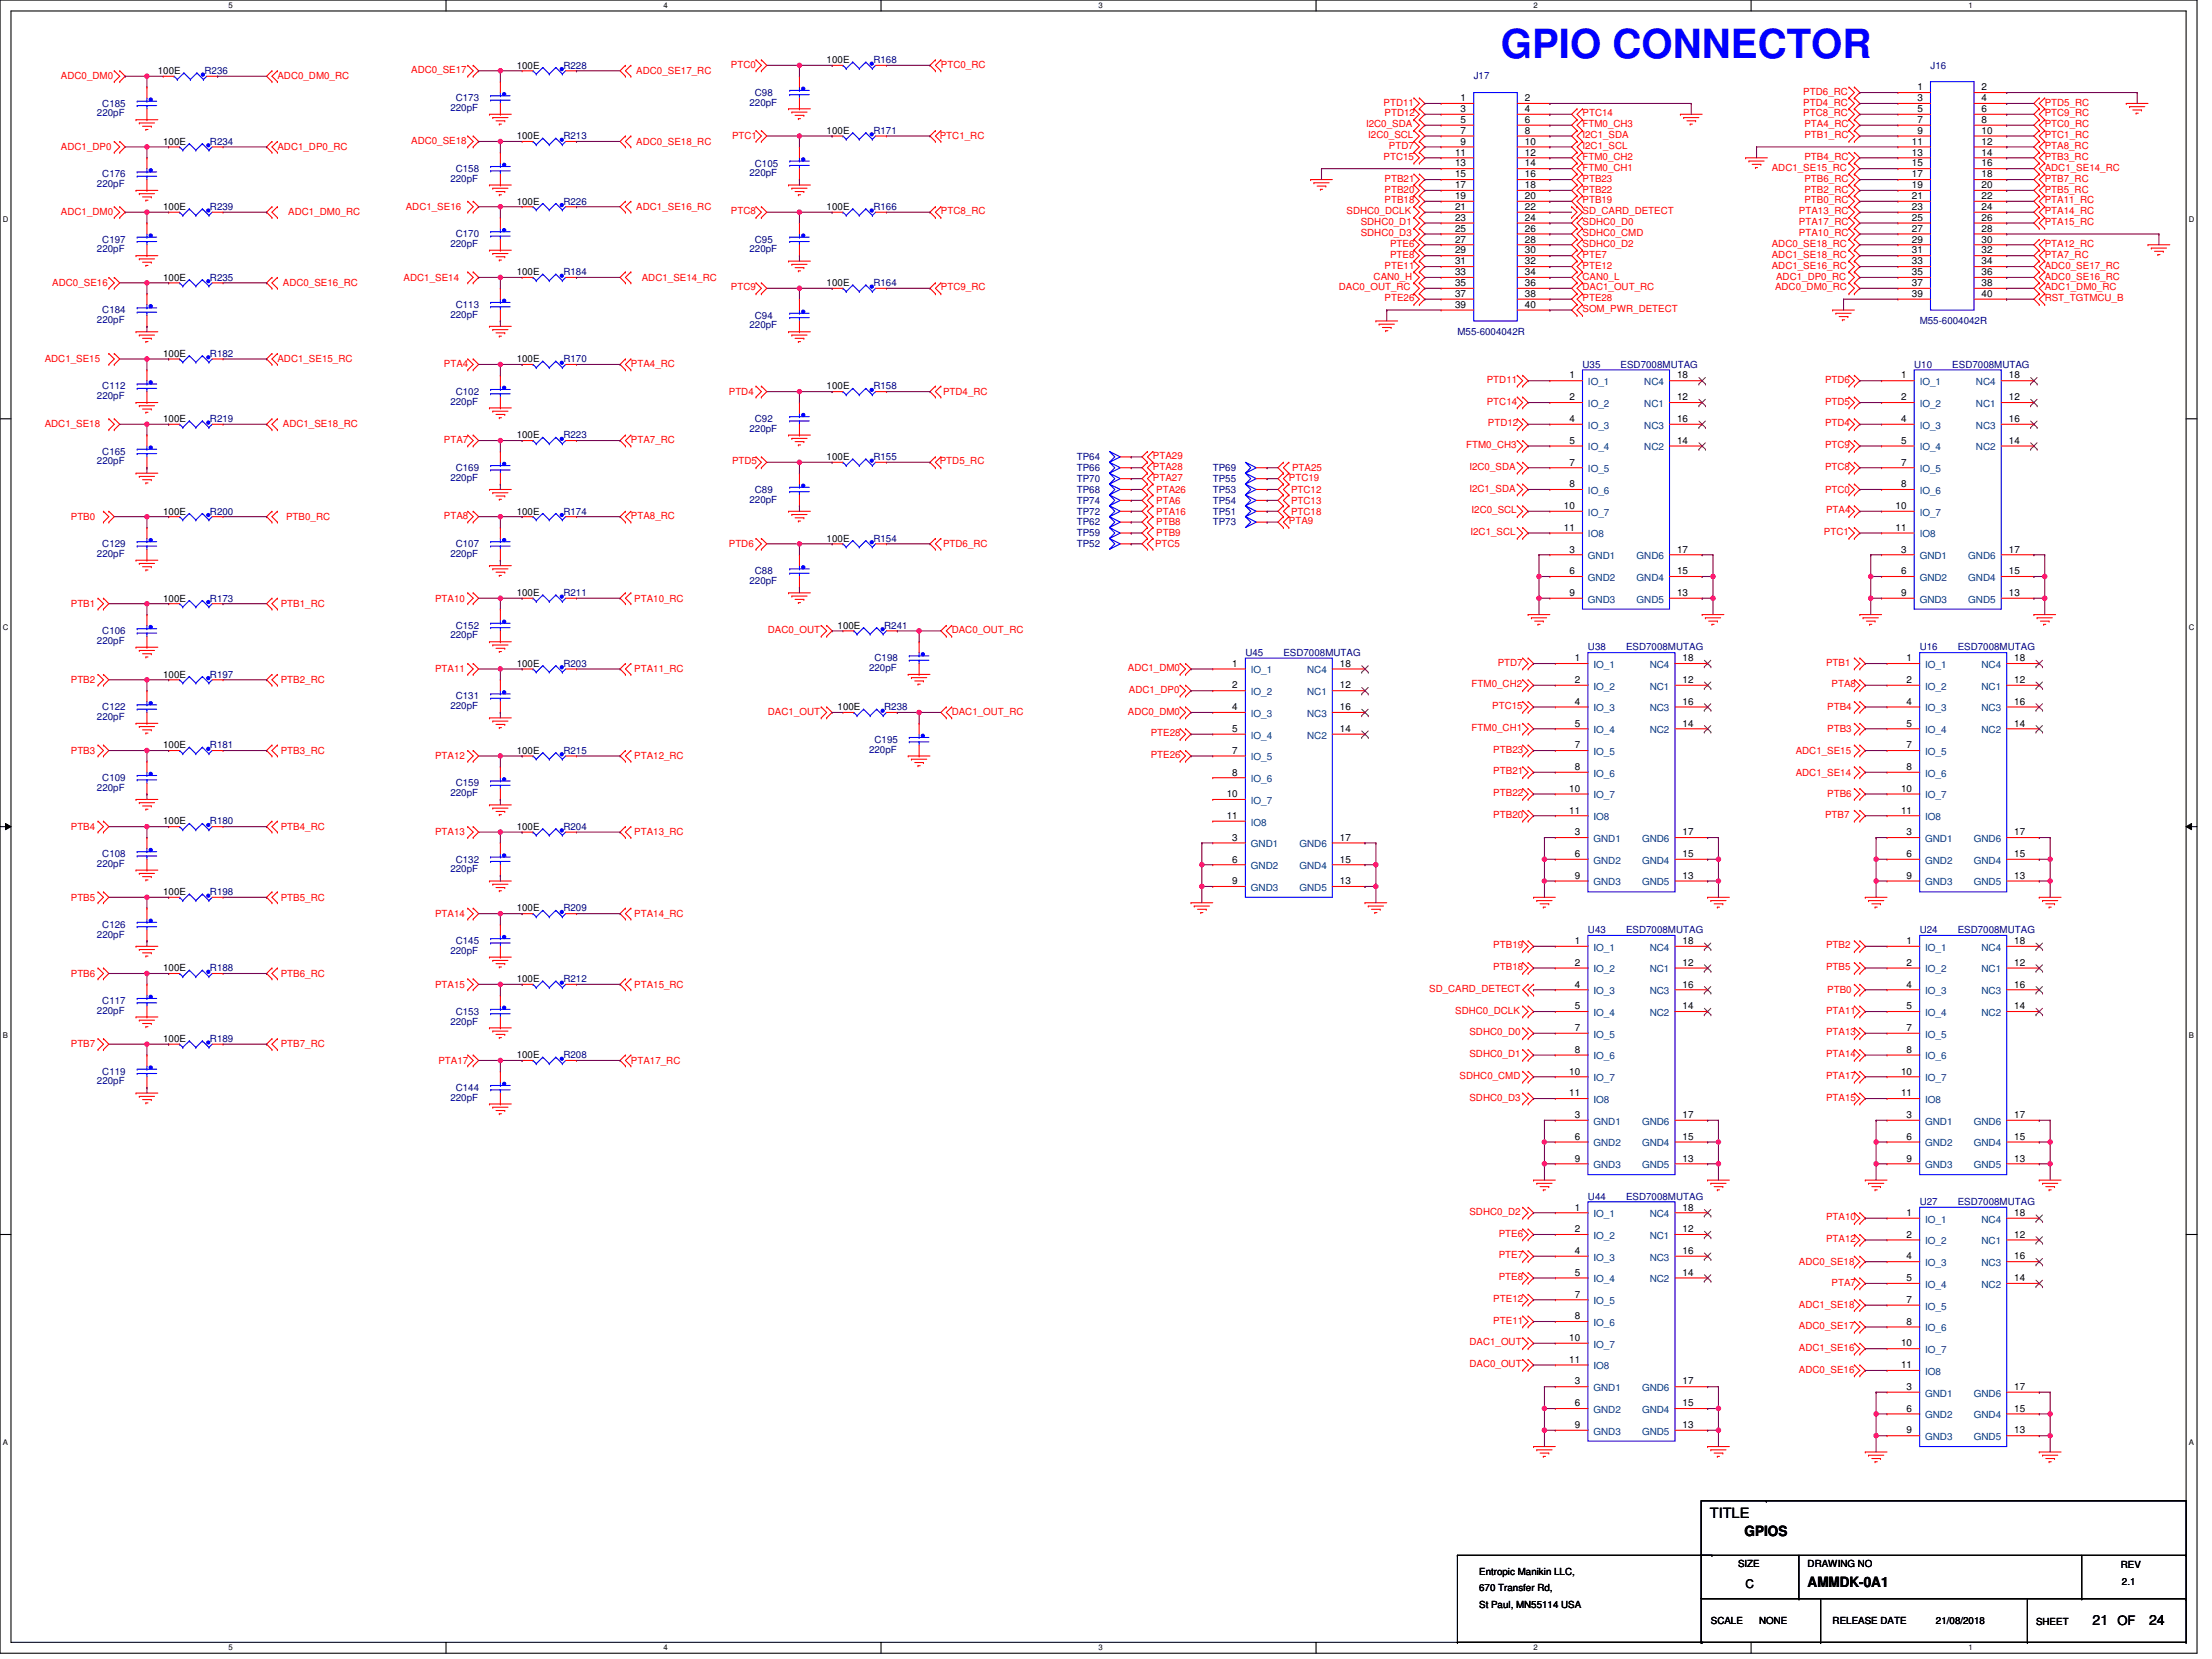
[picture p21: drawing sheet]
<svg xmlns="http://www.w3.org/2000/svg" width="610mm" height="457mm" viewBox="0 0 610 457" stroke-linecap="round" stroke-linejoin="round" font-family="sans-serif">
<defs><g id="words">
<text font-size="11.1" fill="#00f" x="413.6" y="16">GPIO CONNECTOR</text>
<g font-size="3.9">
<text x="471.2" y="418.3">TITLE</text>
<text x="480.8" y="423.2">GPIOS</text>
<text x="498.2" y="437.3">AMMDK-0A1</text>
<text x="576.7" y="447.7">21</text>
<text x="592.3" y="447.7">24</text>
</g>
<text font-size="3.6" x="583.6" y="447.7">OF</text>
<text font-size="3.3" x="481.1" y="437.6">C</text>
<g font-size="2.7">
<text x="227.8" y="17.4">100E</text>
<text x="43.5" y="20.4">100E</text>
<text x="142.4" y="18.9">100E</text>
<text x="402.5" y="27.9">1</text>
<text x="420.2" y="27.9">2</text>
<text x="528.4" y="24.9">1</text>
<text x="528.4" y="27.9">3</text>
<text x="546.1" y="24.9">2</text>
<text x="546.1" y="27.9">4</text>
<text x="402.5" y="30.9">3</text>
<text x="402.5" y="33.9">5</text>
<text x="420.2" y="30.9">4</text>
<text x="420.2" y="33.9">6</text>
<text x="528.4" y="30.9">5</text>
<text x="528.4" y="33.9">7</text>
<text x="546.1" y="30.9">6</text>
<text x="546.1" y="33.9">8</text>
<text x="45" y="39.9">100E</text>
<text x="142.4" y="38.4">100E</text>
<text x="227.8" y="36.9">100E</text>
<text x="402.5" y="36.9">7</text>
<text x="402.5" y="39.9">9</text>
<text x="420.2" y="36.9">8</text>
<text x="420.2" y="39.9">10</text>
<text x="526.9" y="39.9">11</text>
<text x="528.4" y="36.9">9</text>
<text x="546.1" y="36.9">10</text>
<text x="546.1" y="39.9">12</text>
<text x="401" y="42.9">11</text>
<text x="401" y="45.9">13</text>
<text x="420.2" y="42.9">12</text>
<text x="420.2" y="45.9">14</text>
<text x="526.9" y="42.9">13</text>
<text x="526.9" y="45.9">15</text>
<text x="546.1" y="42.9">14</text>
<text x="546.1" y="45.9">16</text>
<text x="401" y="48.9">15</text>
<text x="401" y="51.9">17</text>
<text x="420.2" y="48.9">16</text>
<text x="420.2" y="51.9">18</text>
<text x="526.9" y="48.9">17</text>
<text x="526.9" y="51.9">19</text>
<text x="546.1" y="48.9">18</text>
<text x="546.1" y="51.9">20</text>
<text x="45" y="57.9">100E</text>
<text x="142.4" y="56.4">100E</text>
<text x="227.8" y="57.9">100E</text>
<text x="401" y="54.9">19</text>
<text x="401" y="57.9">21</text>
<text x="420.2" y="54.9">20</text>
<text x="420.2" y="57.9">22</text>
<text x="526.9" y="54.9">21</text>
<text x="526.9" y="57.9">23</text>
<text x="546.1" y="54.9">22</text>
<text x="546.1" y="57.9">24</text>
<text x="401" y="60.9">23</text>
<text x="401" y="63.9">25</text>
<text x="420.2" y="60.9">24</text>
<text x="420.2" y="63.9">26</text>
<text x="526.9" y="60.9">25</text>
<text x="526.9" y="63.9">27</text>
<text x="546.1" y="60.9">26</text>
<text x="546.1" y="63.9">28</text>
<text x="401" y="66.8">27</text>
<text x="401" y="69.8">29</text>
<text x="420.2" y="66.8">28</text>
<text x="420.2" y="69.8">30</text>
<text x="526.9" y="66.8">29</text>
<text x="526.9" y="69.8">31</text>
<text x="546.1" y="66.8">30</text>
<text x="546.1" y="69.8">32</text>
<text x="45" y="77.3">100E</text>
<text x="142.4" y="75.9">100E</text>
<text x="401" y="72.9">31</text>
<text x="401" y="75.8">33</text>
<text x="420.2" y="72.9">32</text>
<text x="420.2" y="75.8">34</text>
<text x="526.9" y="72.9">33</text>
<text x="526.9" y="75.8">35</text>
<text x="546.1" y="72.9">34</text>
<text x="546.1" y="75.8">36</text>
<text x="227.8" y="78.8">100E</text>
<text x="401" y="78.8">35</text>
<text x="401" y="81.8">37</text>
<text x="420.2" y="78.8">36</text>
<text x="420.2" y="81.8">38</text>
<text x="526.9" y="78.8">37</text>
<text x="526.9" y="81.8">39</text>
<text x="546.1" y="78.8">38</text>
<text x="546.1" y="81.8">40</text>
<text x="401" y="84.8">39</text>
<text x="420.2" y="84.8">40</text>
<text x="45" y="98.3">100E</text>
<text x="142.4" y="99.8">100E</text>
<text x="227.8" y="107.3">100E</text>
<text x="432.5" y="104.3">1</text>
<text x="462.2" y="104.3">18</text>
<text x="523.9" y="104.3">1</text>
<text x="553.6" y="104.3">18</text>
<text x="432.5" y="110.3">2</text>
<text x="462.2" y="110.3">12</text>
<text x="523.9" y="110.3">2</text>
<text x="553.6" y="110.3">12</text>
<text x="45" y="116.3">100E</text>
<text x="432.5" y="116.3">4</text>
<text x="462.2" y="116.3">16</text>
<text x="523.9" y="116.3">4</text>
<text x="553.6" y="116.3">16</text>
<text x="142.4" y="120.8">100E</text>
<text x="432.5" y="122.3">5</text>
<text x="462.2" y="122.3">14</text>
<text x="523.9" y="122.3">5</text>
<text x="553.6" y="122.3">14</text>
<text x="227.8" y="126.8">100E</text>
<text x="432.5" y="128.3">7</text>
<text x="523.9" y="128.3">7</text>
<text x="432.5" y="134.3">8</text>
<text x="523.9" y="134.3">8</text>
<text x="45" y="141.8">100E</text>
<text x="142.4" y="141.8">100E</text>
<text x="431" y="140.3">10</text>
<text x="522.4" y="140.3">10</text>
<text x="227.8" y="149.3">100E</text>
<text x="431" y="146.3">11</text>
<text x="522.4" y="146.3">11</text>
<text x="432.5" y="152.3">3</text>
<text x="462.2" y="152.3">17</text>
<text x="523.9" y="152.3">3</text>
<text x="553.6" y="152.3">17</text>
<text x="432.5" y="158.3">6</text>
<text x="462.2" y="158.3">15</text>
<text x="523.9" y="158.3">6</text>
<text x="553.6" y="158.3">15</text>
<text x="45" y="165.8">100E</text>
<text x="142.4" y="164.3">100E</text>
<text x="432.5" y="164.3">9</text>
<text x="462.2" y="164.3">13</text>
<text x="523.9" y="164.3">9</text>
<text x="553.6" y="164.3">13</text>
<text x="230.8" y="173.3">100E</text>
<text x="142.4" y="183.7">100E</text>
<text x="339.6" y="183.7">1</text>
<text x="369.3" y="183.7">18</text>
<text x="434" y="182.2">1</text>
<text x="463.7" y="182.2">18</text>
<text x="525.4" y="182.2">1</text>
<text x="555.1" y="182.2">18</text>
<text x="45" y="186.8">100E</text>
<text x="339.6" y="189.7">2</text>
<text x="369.3" y="189.7">12</text>
<text x="434" y="188.2">2</text>
<text x="463.7" y="188.2">12</text>
<text x="525.4" y="188.2">2</text>
<text x="555.1" y="188.2">12</text>
<text x="230.8" y="195.7">100E</text>
<text x="339.6" y="195.7">4</text>
<text x="369.3" y="195.7">16</text>
<text x="434" y="194.2">4</text>
<text x="463.7" y="194.2">16</text>
<text x="525.4" y="194.2">4</text>
<text x="555.1" y="194.2">16</text>
<text x="339.6" y="201.7">5</text>
<text x="369.3" y="201.7">14</text>
<text x="434" y="200.2">5</text>
<text x="463.7" y="200.2">14</text>
<text x="525.4" y="200.2">5</text>
<text x="555.1" y="200.2">14</text>
<text x="45" y="206.2">100E</text>
<text x="142.4" y="207.7">100E</text>
<text x="339.6" y="207.7">7</text>
<text x="434" y="206.2">7</text>
<text x="525.4" y="206.2">7</text>
<text x="339.6" y="213.7">8</text>
<text x="434" y="212.2">8</text>
<text x="525.4" y="212.2">8</text>
<text x="338.1" y="219.7">10</text>
<text x="432.5" y="218.2">10</text>
<text x="523.9" y="218.2">10</text>
<text x="45" y="227.2">100E</text>
<text x="338.1" y="225.7">11</text>
<text x="432.5" y="224.2">11</text>
<text x="523.9" y="224.2">11</text>
<text x="142.4" y="228.7">100E</text>
<text x="339.6" y="231.7">3</text>
<text x="369.3" y="231.7">17</text>
<text x="434" y="230.2">3</text>
<text x="463.7" y="230.2">17</text>
<text x="525.4" y="230.2">3</text>
<text x="555.1" y="230.2">17</text>
<text x="339.6" y="237.7">6</text>
<text x="369.3" y="237.7">15</text>
<text x="434" y="236.2">6</text>
<text x="463.7" y="236.2">15</text>
<text x="525.4" y="236.2">6</text>
<text x="555.1" y="236.2">15</text>
<text x="339.6" y="243.7">9</text>
<text x="369.3" y="243.7">13</text>
<text x="434" y="242.2">9</text>
<text x="463.7" y="242.2">13</text>
<text x="525.4" y="242.2">9</text>
<text x="555.1" y="242.2">13</text>
<text x="45" y="246.7">100E</text>
<text x="142.4" y="251.2">100E</text>
<text x="434" y="260.2">1</text>
<text x="463.7" y="260.2">18</text>
<text x="525.4" y="260.2">1</text>
<text x="555.1" y="260.2">18</text>
<text x="45" y="267.7">100E</text>
<text x="434" y="266.2">2</text>
<text x="463.7" y="266.2">12</text>
<text x="525.4" y="266.2">2</text>
<text x="555.1" y="266.2">12</text>
<text x="142.4" y="270.7">100E</text>
<text x="434" y="272.2">4</text>
<text x="463.7" y="272.2">16</text>
<text x="525.4" y="272.2">4</text>
<text x="555.1" y="272.2">16</text>
<text x="434" y="278.2">5</text>
<text x="463.7" y="278.2">14</text>
<text x="525.4" y="278.2">5</text>
<text x="555.1" y="278.2">14</text>
<text x="45" y="287.1">100E</text>
<text x="434" y="284.1">7</text>
<text x="525.4" y="284.1">7</text>
<text x="142.4" y="291.7">100E</text>
<text x="434" y="290.2">8</text>
<text x="525.4" y="290.2">8</text>
<text x="432.5" y="296.1">10</text>
<text x="523.9" y="296.1">10</text>
<text x="432.5" y="302.1">11</text>
<text x="523.9" y="302.1">11</text>
<text x="434" y="308.1">3</text>
<text x="463.7" y="308.1">17</text>
<text x="525.4" y="308.1">3</text>
<text x="555.1" y="308.1">17</text>
<text x="434" y="314.1">6</text>
<text x="463.7" y="314.1">15</text>
<text x="525.4" y="314.1">6</text>
<text x="555.1" y="314.1">15</text>
<text x="434" y="320.1">9</text>
<text x="463.7" y="320.1">13</text>
<text x="525.4" y="320.1">9</text>
<text x="555.1" y="320.1">13</text>
<text x="434" y="333.6">1</text>
<text x="463.7" y="333.6">18</text>
<text x="525.4" y="335.1">1</text>
<text x="555.1" y="335.1">18</text>
<text x="434" y="339.6">2</text>
<text x="463.7" y="339.6">12</text>
<text x="525.4" y="341.1">2</text>
<text x="555.1" y="341.1">12</text>
<text x="434" y="345.6">4</text>
<text x="463.7" y="345.6">16</text>
<text x="525.4" y="347.1">4</text>
<text x="555.1" y="347.1">16</text>
<text x="434" y="351.6">5</text>
<text x="463.7" y="351.6">14</text>
<text x="525.4" y="353.1">5</text>
<text x="555.1" y="353.1">14</text>
<text x="434" y="357.6">7</text>
<text x="525.4" y="359.1">7</text>
<text x="434" y="363.6">8</text>
<text x="525.4" y="365.1">8</text>
<text x="432.5" y="369.6">10</text>
<text x="523.9" y="371.1">10</text>
<text x="432.5" y="375.6">11</text>
<text x="523.9" y="377.1">11</text>
<text x="434" y="381.5">3</text>
<text x="463.7" y="381.5">17</text>
<text x="525.4" y="383.1">3</text>
<text x="555.1" y="383.1">17</text>
<text x="434" y="387.6">6</text>
<text x="463.7" y="387.6">15</text>
<text x="525.4" y="389">6</text>
<text x="555.1" y="389">15</text>
<text x="434" y="393.6">9</text>
<text x="463.7" y="393.6">13</text>
<text x="525.4" y="395.1">9</text>
<text x="555.1" y="395.1">13</text>
<text x="479" y="431.9">SIZE</text>
<text x="498.2" y="431.9">DRAWING NO</text>
<text x="407.6" y="434">Entropic Manikin LLC,</text>
<text x="584.5" y="432.2">REV</text>
<text x="584.8" y="436.7">2.1</text>
<text x="407.6" y="438.5">670 Transfer Rd,</text>
<text x="407.6" y="443">St Paul, MN55114 USA</text>
<text x="471.5" y="447.5">SCALE</text>
<text x="484.8" y="447.5">NONE</text>
<text x="505.1" y="447.5">RELEASE DATE</text>
<text x="533.5" y="447.5">21/08/2018</text>
<text x="561.1" y="447.8">SHEET</text>
</g>
<g font-size="2.7" fill="#000080">
<text x="240.7" y="17.4">R168</text>
<text x="56.4" y="20.4">R236</text>
<text x="155.3" y="18.9">R228</text>
<text x="406.1" y="21.9">J17</text>
<text x="532" y="18.9">J16</text>
<text x="28.2" y="29.4">C185</text>
<text x="125.6" y="27.9">C173</text>
<text x="206.5" y="29.1">220pF</text>
<text x="208" y="26.4">C98</text>
<text x="26.7" y="32.1">220pF</text>
<text x="124.1" y="30.6">220pF</text>
<text x="57.9" y="39.9">R234</text>
<text x="155.3" y="38.4">R213</text>
<text x="240.7" y="36.9">R171</text>
<text x="125.6" y="47.4">C158</text>
<text x="208" y="45.9">C105</text>
<text x="26.7" y="51.6">220pF</text>
<text x="28.2" y="48.9">C176</text>
<text x="124.1" y="50.1">220pF</text>
<text x="206.5" y="48.6">220pF</text>
<text x="57.9" y="57.9">R239</text>
<text x="155.3" y="56.4">R226</text>
<text x="240.7" y="57.9">R166</text>
<text x="125.6" y="65.4">C170</text>
<text x="26.7" y="69.6">220pF</text>
<text x="28.2" y="66.9">C197</text>
<text x="124.1" y="68.1">220pF</text>
<text x="206.5" y="69.6">220pF</text>
<text x="208" y="66.9">C95</text>
<text x="57.9" y="77.3">R235</text>
<text x="155.3" y="75.9">R184</text>
<text x="240.7" y="78.8">R164</text>
<text x="26.7" y="89">220pF</text>
<text x="28.2" y="86.3">C184</text>
<text x="124.1" y="87.5">220pF</text>
<text x="125.6" y="84.8">C113</text>
<text x="208" y="87.8">C94</text>
<text x="529" y="89.3">M55-6004042R</text>
<text x="206.5" y="90.5">220pF</text>
<text x="401.7" y="92.3">M55-6004042R</text>
<text x="57.9" y="98.3">R182</text>
<text x="155.3" y="99.8">R170</text>
<text x="436.1" y="101.3">U35</text>
<text x="446.6" y="101.3">ESD7008MUTAG</text>
<text x="527.5" y="101.3">U10</text>
<text x="538" y="101.3">ESD7008MUTAG</text>
<text x="28.2" y="107.3">C112</text>
<text x="240.7" y="107.3">R158</text>
<text x="26.7" y="110">220pF</text>
<text x="124.1" y="111.5">220pF</text>
<text x="125.6" y="108.8">C102</text>
<text x="57.9" y="116.3">R219</text>
<text x="206.5" y="119">220pF</text>
<text x="208" y="116.3">C92</text>
<text x="28.2" y="125.3">C165</text>
<text x="155.3" y="120.8">R223</text>
<text x="26.7" y="128">220pF</text>
<text x="125.6" y="129.8">C169</text>
<text x="240.7" y="126.8">R155</text>
<text x="296.8" y="129.8">TP66</text>
<text x="296.8" y="126.8">TP64</text>
<text x="334.2" y="129.8">TP69</text>
<text x="124.1" y="132.5">220pF</text>
<text x="208" y="135.8">C89</text>
<text x="296.8" y="132.8">TP70</text>
<text x="296.8" y="135.8">TP68</text>
<text x="334.2" y="135.8">TP53</text>
<text x="334.2" y="132.8">TP55</text>
<text x="57.9" y="141.8">R200</text>
<text x="155.3" y="141.8">R174</text>
<text x="206.5" y="138.5">220pF</text>
<text x="296.8" y="141.8">TP72</text>
<text x="296.8" y="138.8">TP74</text>
<text x="334.2" y="141.8">TP51</text>
<text x="334.2" y="138.8">TP54</text>
<text x="240.7" y="149.3">R154</text>
<text x="296.8" y="144.8">TP62</text>
<text x="296.8" y="147.8">TP59</text>
<text x="334.2" y="144.8">TP73</text>
<text x="26.7" y="153.5">220pF</text>
<text x="28.2" y="150.8">C129</text>
<text x="124.1" y="153.5">220pF</text>
<text x="125.6" y="150.8">C107</text>
<text x="296.8" y="150.8">TP52</text>
<text x="206.5" y="161">220pF</text>
<text x="208" y="158.3">C88</text>
<text x="57.9" y="165.8">R173</text>
<text x="155.3" y="164.3">R211</text>
<text x="125.6" y="173.3">C152</text>
<text x="243.7" y="173.3">R241</text>
<text x="26.7" y="177.5">220pF</text>
<text x="28.2" y="174.8">C106</text>
<text x="124.1" y="176">220pF</text>
<text x="437.6" y="179.3">U38</text>
<text x="448.1" y="179.3">ESD7008MUTAG</text>
<text x="529" y="179.3">U16</text>
<text x="539.5" y="179.3">ESD7008MUTAG</text>
<text x="155.3" y="183.7">R203</text>
<text x="239.5" y="185">220pF</text>
<text x="241" y="182.2">C198</text>
<text x="343.2" y="180.8">U45</text>
<text x="353.7" y="180.8">ESD7008MUTAG</text>
<text x="57.9" y="186.8">R197</text>
<text x="28.2" y="195.7">C122</text>
<text x="124.1" y="195.4">220pF</text>
<text x="125.6" y="192.7">C131</text>
<text x="243.7" y="195.7">R238</text>
<text x="26.7" y="198.4">220pF</text>
<text x="57.9" y="206.2">R181</text>
<text x="155.3" y="207.7">R215</text>
<text x="239.5" y="207.4">220pF</text>
<text x="241" y="204.7">C195</text>
<text x="28.2" y="215.2">C109</text>
<text x="26.7" y="217.9">220pF</text>
<text x="124.1" y="219.4">220pF</text>
<text x="125.6" y="216.7">C159</text>
<text x="57.9" y="227.2">R180</text>
<text x="155.3" y="228.7">R204</text>
<text x="26.7" y="238.9">220pF</text>
<text x="28.2" y="236.2">C108</text>
<text x="125.6" y="237.7">C132</text>
<text x="124.1" y="240.4">220pF</text>
<text x="57.9" y="246.7">R198</text>
<text x="155.3" y="251.2">R209</text>
<text x="28.2" y="255.7">C126</text>
<text x="437.6" y="257.2">U43</text>
<text x="448.1" y="257.2">ESD7008MUTAG</text>
<text x="529" y="257.2">U24</text>
<text x="539.5" y="257.2">ESD7008MUTAG</text>
<text x="26.7" y="258.4">220pF</text>
<text x="124.1" y="262.9">220pF</text>
<text x="125.6" y="260.2">C145</text>
<text x="57.9" y="267.7">R188</text>
<text x="155.3" y="270.7">R212</text>
<text x="26.7" y="279.4">220pF</text>
<text x="28.2" y="276.7">C117</text>
<text x="125.6" y="279.7">C153</text>
<text x="57.9" y="287.1">R189</text>
<text x="124.1" y="282.4">220pF</text>
<text x="155.3" y="291.7">R208</text>
<text x="26.7" y="298.9">220pF</text>
<text x="28.2" y="296.1">C119</text>
<text x="124.1" y="303.3">220pF</text>
<text x="125.6" y="300.7">C144</text>
<text x="437.6" y="330.6">U44</text>
<text x="448.1" y="330.6">ESD7008MUTAG</text>
<text x="529" y="332.1">U27</text>
<text x="539.5" y="332.1">ESD7008MUTAG</text>
</g>
<g font-size="2.7" fill="#f00">
<text x="16.8" y="21.9">ADC0_DM0</text>
<text x="76.5" y="21.9">ADC0_DM0_RC</text>
<text x="113.3" y="20.1">ADC0_SE17</text>
<text x="175.4" y="20.4">ADC0_SE17_RC</text>
<text x="201.4" y="18.6">PTC0</text>
<text x="259.3" y="18.6">PTC0_RC</text>
<text x="381.3" y="29.1">PTD11</text>
<text x="497" y="26.1">PTD6_RC</text>
<text x="497" y="29.1">PTD4_RC</text>
<text x="563.5" y="29.1">PTD5_RC</text>
<text x="376.5" y="35.1">I2C0_SDA</text>
<text x="381.6" y="32.1">PTD12</text>
<text x="436.1" y="35.1">FTM0_CH3</text>
<text x="436.1" y="32.1">PTC14</text>
<text x="497" y="32.1">PTC8_RC</text>
<text x="497.3" y="35.1">PTA4_RC</text>
<text x="563.5" y="32.1">PTC9_RC</text>
<text x="563.5" y="35.1">PTC0_RC</text>
<text x="16.8" y="41.4">ADC1_DP0</text>
<text x="76.5" y="41.4">ADC1_DP0_RC</text>
<text x="113.3" y="39.6">ADC0_SE18</text>
<text x="175.4" y="39.9">ADC0_SE18_RC</text>
<text x="201.7" y="38.4">PTC1</text>
<text x="259" y="38.4">PTC1_RC</text>
<text x="377.1" y="38.1">I2C0_SCL</text>
<text x="382.8" y="41.1">PTD7</text>
<text x="436.1" y="41.1">I2C1_SCL</text>
<text x="436.1" y="38.1">I2C1_SDA</text>
<text x="497.3" y="38.1">PTB1_RC</text>
<text x="563.5" y="38.1">PTC1_RC</text>
<text x="563.5" y="41.1">PTA8_RC</text>
<text x="381.3" y="44.1">PTC15</text>
<text x="436.1" y="47.1">FTM0_CH1</text>
<text x="436.1" y="44.1">FTM0_CH2</text>
<text x="488.3" y="47.1">ADC1_SE15_RC</text>
<text x="497.3" y="44.1">PTB4_RC</text>
<text x="563.5" y="47.1">ADC1_SE14_RC</text>
<text x="563.5" y="44.1">PTB3_RC</text>
<text x="381.6" y="50.1">PTB21</text>
<text x="381.6" y="53.1">PTB20</text>
<text x="436.1" y="50.1">PTB23</text>
<text x="436.1" y="53.1">PTB22</text>
<text x="497.3" y="53.1">PTB2_RC</text>
<text x="497.3" y="50.1">PTB6_RC</text>
<text x="563.5" y="53.1">PTB5_RC</text>
<text x="563.5" y="50.1">PTB7_RC</text>
<text x="16.8" y="59.4">ADC1_DM0</text>
<text x="79.5" y="59.4">ADC1_DM0_RC</text>
<text x="111.8" y="57.9">ADC1_SE16</text>
<text x="175.4" y="57.9">ADC1_SE16_RC</text>
<text x="201.4" y="59.1">PTC8</text>
<text x="259.3" y="59.1">PTC8_RC</text>
<text x="371.1" y="59.1">SDHC0_DCLK</text>
<text x="381.6" y="56.1">PTB18</text>
<text x="436.1" y="59.1">SD_CARD_DETECT</text>
<text x="436.1" y="56.1">PTB19</text>
<text x="495.8" y="59.1">PTA13_RC</text>
<text x="497.3" y="56.1">PTB0_RC</text>
<text x="563.5" y="59.1">PTA14_RC</text>
<text x="563.5" y="56.1">PTA11_RC</text>
<text x="375" y="65.1">SDHC0_D3</text>
<text x="375" y="62.1">SDHC0_D1</text>
<text x="436.1" y="65.1">SDHC0_CMD</text>
<text x="436.1" y="62.1">SDHC0_D0</text>
<text x="495.8" y="62.1">PTA17_RC</text>
<text x="495.8" y="65.1">PTA10_RC</text>
<text x="563.5" y="62.1">PTA15_RC</text>
<text x="383.1" y="68.1">PTE6</text>
<text x="383.1" y="71.1">PTE8</text>
<text x="436.1" y="71.1">PTE7</text>
<text x="436.1" y="68.1">SDHC0_D2</text>
<text x="488.3" y="68.1">ADC0_SE18_RC</text>
<text x="488.3" y="71.1">ADC1_SE18_RC</text>
<text x="563.5" y="68.1">PTA12_RC</text>
<text x="563.5" y="71.1">PTA7_RC</text>
<text x="111.2" y="77.3">ADC1_SE14</text>
<text x="176.9" y="77.3">ADC1_SE14_RC</text>
<text x="378.6" y="77">CAN0_H</text>
<text x="381.6" y="74.1">PTE11</text>
<text x="436.1" y="74.1">PTE12</text>
<text x="436.1" y="77">CAN0_L</text>
<text x="488.3" y="74.1">ADC1_SE16_RC</text>
<text x="489.5" y="77">ADC1_DP0_RC</text>
<text x="563.5" y="74.1">ADC0_SE17_RC</text>
<text x="563.5" y="77">ADC0_SE16_RC</text>
<text x="14.4" y="78.8">ADC0_SE16</text>
<text x="78" y="78.8">ADC0_SE16_RC</text>
<text x="201.4" y="80.1">PTC9</text>
<text x="259.3" y="80.1">PTC9_RC</text>
<text x="369" y="80.1">DAC0_OUT_RC</text>
<text x="381.6" y="83">PTE26</text>
<text x="436.1" y="83">PTE28</text>
<text x="436.1" y="80.1">DAC1_OUT_RC</text>
<text x="489.2" y="80.1">ADC0_DM0_RC</text>
<text x="563.5" y="83">RST_TGTMCU_B</text>
<text x="563.5" y="80.1">ADC1_DM0_RC</text>
<text x="436.1" y="86">SOM_PWR_DETECT</text>
<text x="12.3" y="99.8">ADC1_SE15</text>
<text x="76.5" y="99.8">ADC1_SE15_RC</text>
<text x="122.3" y="101">PTA4</text>
<text x="173.9" y="101">PTA4_RC</text>
<text x="409.7" y="105.5">PTD11</text>
<text x="503" y="105.5">PTD6</text>
<text x="200.8" y="108.8">PTD4</text>
<text x="259.9" y="108.8">PTD4_RC</text>
<text x="409.7" y="111.5">PTC14</text>
<text x="503" y="111.5">PTD5</text>
<text x="12.3" y="117.8">ADC1_SE18</text>
<text x="78" y="117.8">ADC1_SE18_RC</text>
<text x="410" y="117.5">PTD12</text>
<text x="503" y="117.5">PTD4</text>
<text x="122.3" y="122">PTA7</text>
<text x="173.9" y="122">PTA7_RC</text>
<text x="404" y="123.5">FTM0_CH3</text>
<text x="503" y="123.5">PTC9</text>
<text x="201.7" y="128">PTD5</text>
<text x="259" y="128">PTD5_RC</text>
<text x="317.7" y="126.5">PTA29</text>
<text x="317.7" y="129.5">PTA28</text>
<text x="356.1" y="129.8">PTA25</text>
<text x="405" y="129.5">I2C0_SDA</text>
<text x="503" y="129.5">PTC8</text>
<text x="317.7" y="132.5">PTA27</text>
<text x="318.6" y="135.8">PTA26</text>
<text x="355.2" y="132.5">PTC19</text>
<text x="355.8" y="135.8">PTC12</text>
<text x="405" y="135.5">I2C1_SDA</text>
<text x="503" y="135.8">PTC0</text>
<text x="19.5" y="143.3">PTB0</text>
<text x="78.8" y="143.3">PTB0_RC</text>
<text x="122.3" y="143">PTA8</text>
<text x="173.9" y="143">PTA8_RC</text>
<text x="318.6" y="138.8">PTA6</text>
<text x="318.6" y="141.8">PTA16</text>
<text x="355.8" y="141.8">PTC18</text>
<text x="355.8" y="138.8">PTC13</text>
<text x="405.6" y="141.5">I2C0_SCL</text>
<text x="503.3" y="141.5">PTA4</text>
<text x="318.6" y="144.8">PTB8</text>
<text x="318.6" y="147.8">PTB9</text>
<text x="355.2" y="144.5">PTA9</text>
<text x="405.3" y="147.5">I2C1_SCL</text>
<text x="502.7" y="147.5">PTC1</text>
<text x="200.8" y="150.8">PTD6</text>
<text x="259.9" y="150.8">PTD6_RC</text>
<text x="318.3" y="150.8">PTC5</text>
<text x="19.5" y="167.3">PTB1</text>
<text x="77.4" y="167.3">PTB1_RC</text>
<text x="119.9" y="165.8">PTA10</text>
<text x="174.8" y="165.8">PTA10_RC</text>
<text x="211.6" y="174.5">DAC0_OUT</text>
<text x="262.3" y="174.5">DAC0_OUT_RC</text>
<text x="119.9" y="185.2">PTA11</text>
<text x="174.8" y="185.2">PTA11_RC</text>
<text x="310.8" y="185">ADC1_DM0</text>
<text x="412.7" y="183.5">PTD7</text>
<text x="503.3" y="183.5">PTB1</text>
<text x="19.5" y="188.3">PTB2</text>
<text x="77.4" y="188.3">PTB2_RC</text>
<text x="311.1" y="190.9">ADC1_DP0</text>
<text x="405.6" y="189.4">FTM0_CH2</text>
<text x="504.8" y="189.4">PTA8</text>
<text x="211.6" y="196.9">DAC1_OUT</text>
<text x="262.3" y="196.9">DAC1_OUT_RC</text>
<text x="310.8" y="196.9">ADC0_DM0</text>
<text x="411.2" y="195.4">PTC15</text>
<text x="503.6" y="195.7">PTB4</text>
<text x="317.1" y="202.9">PTE28</text>
<text x="405.6" y="201.4">FTM0_CH1</text>
<text x="503.6" y="201.7">PTB3</text>
<text x="19.5" y="207.7">PTB3</text>
<text x="77.4" y="207.7">PTB3_RC</text>
<text x="119.9" y="209.2">PTA12</text>
<text x="174.8" y="209.2">PTA12_RC</text>
<text x="317.1" y="208.9">PTE26</text>
<text x="411.5" y="207.4">PTB23</text>
<text x="494.9" y="207.7">ADC1_SE15</text>
<text x="411.5" y="213.4">PTB21</text>
<text x="494.9" y="213.7">ADC1_SE14</text>
<text x="411.5" y="219.4">PTB22</text>
<text x="503.6" y="219.7">PTB6</text>
<text x="411.5" y="225.4">PTB20</text>
<text x="503" y="225.4">PTB7</text>
<text x="19.5" y="228.7">PTB4</text>
<text x="77.4" y="228.7">PTB4_RC</text>
<text x="119.9" y="230.2">PTA13</text>
<text x="174.8" y="230.2">PTA13_RC</text>
<text x="19.5" y="248.2">PTB5</text>
<text x="77.4" y="248.2">PTB5_RC</text>
<text x="119.9" y="252.7">PTA14</text>
<text x="174.8" y="252.7">PTA14_RC</text>
<text x="411.5" y="261.4">PTB19</text>
<text x="503.3" y="261.4">PTB2</text>
<text x="19.5" y="269.2">PTB6</text>
<text x="77.4" y="269.2">PTB6_RC</text>
<text x="411.5" y="267.4">PTB18</text>
<text x="503.3" y="267.4">PTB5</text>
<text x="119.9" y="272.2">PTA15</text>
<text x="174.8" y="272.2">PTA15_RC</text>
<text x="393.9" y="273.4">SD_CARD_DETECT</text>
<text x="503.6" y="273.7">PTB0</text>
<text x="401" y="279.4">SDHC0_DCLK</text>
<text x="503.3" y="279.4">PTA11</text>
<text x="405" y="285.3">SDHC0_D0</text>
<text x="503.3" y="285.3">PTA13</text>
<text x="19.5" y="288.6">PTB7</text>
<text x="77.4" y="288.6">PTB7_RC</text>
<text x="120.8" y="293.2">PTA17</text>
<text x="173.9" y="293.2">PTA17_RC</text>
<text x="405" y="291.4">SDHC0_D1</text>
<text x="503.3" y="291.4">PTA14</text>
<text x="402.2" y="297.3">SDHC0_CMD</text>
<text x="503.3" y="297.3">PTA17</text>
<text x="405" y="303.3">SDHC0_D3</text>
<text x="503.3" y="303.3">PTA15</text>
<text x="405" y="334.8">SDHC0_D2</text>
<text x="413" y="340.8">PTE6</text>
<text x="503.3" y="336.3">PTA10</text>
<text x="413" y="346.8">PTE7</text>
<text x="503.3" y="342.3">PTA12</text>
<text x="413" y="352.8">PTE8</text>
<text x="495.8" y="348.6">ADC0_SE18</text>
<text x="411.5" y="358.8">PTE12</text>
<text x="504.8" y="354.3">PTA7</text>
<text x="411.5" y="364.8">PTE11</text>
<text x="495.8" y="360.6">ADC1_SE18</text>
<text x="405" y="370.8">DAC1_OUT</text>
<text x="495.8" y="366.3">ADC0_SE17</text>
<text x="405" y="376.8">DAC0_OUT</text>
<text x="495.8" y="372.3">ADC1_SE16</text>
<text x="495.8" y="378.3">ADC0_SE16</text>
</g>
<g font-size="2.7" fill="#004080">
<text x="437.6" y="106.1">IO_1</text>
<text x="453.1" y="106.1">NC4</text>
<text x="529" y="106.1">IO_1</text>
<text x="544.6" y="106.1">NC4</text>
<text x="437.6" y="112.1">IO_2</text>
<text x="453.1" y="112.1">NC1</text>
<text x="529" y="112.1">IO_2</text>
<text x="544.6" y="112.1">NC1</text>
<text x="437.6" y="118.1">IO_3</text>
<text x="453.1" y="118.1">NC3</text>
<text x="529" y="118.1">IO_3</text>
<text x="544.6" y="118.1">NC3</text>
<text x="437.6" y="124.1">IO_4</text>
<text x="453.1" y="124.1">NC2</text>
<text x="529" y="124.1">IO_4</text>
<text x="544.6" y="124.1">NC2</text>
<text x="437.6" y="130.1">IO_5</text>
<text x="529" y="130.1">IO_5</text>
<text x="437.6" y="136.1">IO_6</text>
<text x="529" y="136.1">IO_6</text>
<text x="437.6" y="142.1">IO_7</text>
<text x="529" y="142.1">IO_7</text>
<text x="437.6" y="148.1">IO8</text>
<text x="529" y="148.1">IO8</text>
<text x="437.6" y="154.1">GND1</text>
<text x="451" y="154.1">GND6</text>
<text x="529" y="154.1">GND1</text>
<text x="542.4" y="154.1">GND6</text>
<text x="437.6" y="160.1">GND2</text>
<text x="451" y="160.1">GND4</text>
<text x="529" y="160.1">GND2</text>
<text x="542.4" y="160.1">GND4</text>
<text x="437.6" y="166.1">GND3</text>
<text x="451" y="166.1">GND5</text>
<text x="529" y="166.1">GND3</text>
<text x="542.4" y="166.1">GND5</text>
<text x="344.7" y="185.6">IO_1</text>
<text x="360.2" y="185.6">NC4</text>
<text x="439.1" y="184.1">IO_1</text>
<text x="454.6" y="184.1">NC4</text>
<text x="530.5" y="184.1">IO_1</text>
<text x="546.1" y="184.1">NC4</text>
<text x="344.7" y="191.6">IO_2</text>
<text x="360.2" y="191.6">NC1</text>
<text x="439.1" y="190.1">IO_2</text>
<text x="454.6" y="190.1">NC1</text>
<text x="530.5" y="190.1">IO_2</text>
<text x="546.1" y="190.1">NC1</text>
<text x="344.7" y="197.5">IO_3</text>
<text x="360.2" y="197.5">NC3</text>
<text x="439.1" y="196">IO_3</text>
<text x="454.6" y="196">NC3</text>
<text x="530.5" y="196">IO_3</text>
<text x="546.1" y="196">NC3</text>
<text x="344.7" y="203.5">IO_4</text>
<text x="360.2" y="203.5">NC2</text>
<text x="439.1" y="202.1">IO_4</text>
<text x="454.6" y="202.1">NC2</text>
<text x="530.5" y="202.1">IO_4</text>
<text x="546.1" y="202.1">NC2</text>
<text x="344.7" y="209.5">IO_5</text>
<text x="439.1" y="208">IO_5</text>
<text x="530.5" y="208">IO_5</text>
<text x="344.7" y="215.5">IO_6</text>
<text x="439.1" y="214">IO_6</text>
<text x="530.5" y="214">IO_6</text>
<text x="344.7" y="221.5">IO_7</text>
<text x="439.1" y="220">IO_7</text>
<text x="530.5" y="220">IO_7</text>
<text x="344.7" y="227.5">IO8</text>
<text x="439.1" y="226">IO8</text>
<text x="530.5" y="226">IO8</text>
<text x="344.7" y="233.5">GND1</text>
<text x="358.1" y="233.5">GND6</text>
<text x="439.1" y="232">GND1</text>
<text x="452.5" y="232">GND6</text>
<text x="530.5" y="232">GND1</text>
<text x="543.9" y="232">GND6</text>
<text x="344.7" y="239.5">GND2</text>
<text x="358.1" y="239.5">GND4</text>
<text x="439.1" y="238">GND2</text>
<text x="452.5" y="238">GND4</text>
<text x="530.5" y="238">GND2</text>
<text x="543.9" y="238">GND4</text>
<text x="344.7" y="245.5">GND3</text>
<text x="358.1" y="245.5">GND5</text>
<text x="439.1" y="244">GND3</text>
<text x="452.5" y="244">GND5</text>
<text x="530.5" y="244">GND3</text>
<text x="543.9" y="244">GND5</text>
<text x="439.1" y="262">IO_1</text>
<text x="454.6" y="262">NC4</text>
<text x="530.5" y="262">IO_1</text>
<text x="546.1" y="262">NC4</text>
<text x="439.1" y="268">IO_2</text>
<text x="454.6" y="268">NC1</text>
<text x="530.5" y="268">IO_2</text>
<text x="546.1" y="268">NC1</text>
<text x="439.1" y="274">IO_3</text>
<text x="454.6" y="274">NC3</text>
<text x="530.5" y="274">IO_3</text>
<text x="546.1" y="274">NC3</text>
<text x="439.1" y="280">IO_4</text>
<text x="454.6" y="280">NC2</text>
<text x="530.5" y="280">IO_4</text>
<text x="546.1" y="280">NC2</text>
<text x="439.1" y="286">IO_5</text>
<text x="530.5" y="286">IO_5</text>
<text x="439.1" y="292">IO_6</text>
<text x="530.5" y="292">IO_6</text>
<text x="439.1" y="298">IO_7</text>
<text x="530.5" y="298">IO_7</text>
<text x="439.1" y="304">IO8</text>
<text x="530.5" y="304">IO8</text>
<text x="439.1" y="309.9">GND1</text>
<text x="452.5" y="309.9">GND6</text>
<text x="530.5" y="309.9">GND1</text>
<text x="543.9" y="309.9">GND6</text>
<text x="439.1" y="315.9">GND2</text>
<text x="452.5" y="315.9">GND4</text>
<text x="530.5" y="315.9">GND2</text>
<text x="543.9" y="315.9">GND4</text>
<text x="439.1" y="321.9">GND3</text>
<text x="452.5" y="321.9">GND5</text>
<text x="530.5" y="321.9">GND3</text>
<text x="543.9" y="321.9">GND5</text>
<text x="439.1" y="335.4">IO_1</text>
<text x="454.6" y="335.4">NC4</text>
<text x="439.1" y="341.4">IO_2</text>
<text x="454.6" y="341.4">NC1</text>
<text x="530.5" y="336.9">IO_1</text>
<text x="546.1" y="336.9">NC4</text>
<text x="439.1" y="347.4">IO_3</text>
<text x="454.6" y="347.4">NC3</text>
<text x="530.5" y="342.9">IO_2</text>
<text x="546.1" y="342.9">NC1</text>
<text x="439.1" y="353.4">IO_4</text>
<text x="454.6" y="353.4">NC2</text>
<text x="530.5" y="348.9">IO_3</text>
<text x="546.1" y="348.9">NC3</text>
<text x="439.1" y="359.4">IO_5</text>
<text x="530.5" y="354.9">IO_4</text>
<text x="546.1" y="354.9">NC2</text>
<text x="439.1" y="365.4">IO_6</text>
<text x="530.5" y="360.9">IO_5</text>
<text x="439.1" y="371.4">IO_7</text>
<text x="530.5" y="366.9">IO_6</text>
<text x="439.1" y="377.4">IO8</text>
<text x="530.5" y="372.9">IO_7</text>
<text x="439.1" y="383.4">GND1</text>
<text x="452.5" y="383.4">GND6</text>
<text x="530.5" y="378.9">IO8</text>
<text x="439.1" y="389.4">GND2</text>
<text x="452.5" y="389.4">GND4</text>
<text x="530.5" y="384.9">GND1</text>
<text x="543.9" y="384.9">GND6</text>
<text x="439.1" y="395.4">GND3</text>
<text x="452.5" y="395.4">GND5</text>
<text x="530.5" y="390.9">GND2</text>
<text x="543.9" y="390.9">GND4</text>
<text x="530.5" y="396.9">GND3</text>
<text x="543.9" y="396.9">GND5</text>
</g>
<g font-size="2.1">
<text x="63" y="2.3">5</text>
<text x="182.9" y="2.3">4</text>
<text x="302.7" y="2.3">3</text>
<text x="422.6" y="2.3">2</text>
<text x="542.5" y="2.3">1</text>
<text x=".8" y="61.2">D</text>
<text x="603.2" y="61.2">D</text>
<text x=".8" y="173.5">C</text>
<text x="603.2" y="173.5">C</text>
<text x=".8" y="285.9">B</text>
<text x="603.2" y="285.9">B</text>
<text x=".8" y="398.3">A</text>
<text x="603.2" y="398.3">A</text>
<text x="63" y="454.8">5</text>
<text x="182.9" y="454.8">4</text>
<text x="302.7" y="454.8">3</text>
<text x="422.6" y="454.8">2</text>
<text x="542.5" y="454.8">1</text>
</g>
</g></defs>
<path d="M0 0h605.5v455.6h-605.5zM3 3h599.5v449.6h-599.5z" fill="none" stroke="#000" stroke-width=".3"/>
<g fill="#fff">
<path d="M63 .3h1.2v2.4h-1.2z"/>
<path d="M63 452.9h1.2v2.4h-1.2z"/>
</g>
<path d="M122.9 0v3M122.9 452.6v3" fill="none" stroke="#000" stroke-width=".3"/>
<g fill="#fff">
<path d="M182.9 .3h1.1v2.4h-1.1z"/>
<path d="M182.9 452.9h1.1v2.4h-1.1z"/>
</g>
<path d="M242.8 0v3M242.8 452.6v3" fill="none" stroke="#000" stroke-width=".3"/>
<g fill="#fff">
<path d="M302.7 .3h1.2v2.4h-1.2z"/>
<path d="M302.7 452.9h1.2v2.4h-1.2z"/>
</g>
<path d="M362.7 0v3M362.7 452.6v3" fill="none" stroke="#000" stroke-width=".3"/>
<g fill="#fff">
<path d="M422.6 .3h1.2v2.4h-1.2z"/>
<path d="M422.6 452.9h1.2v2.4h-1.2z"/>
</g>
<path d="M482.6 0v3M482.6 452.6v3" fill="none" stroke="#000" stroke-width=".3"/>
<g fill="#fff">
<path d="M542.5 .3h1.2v2.4h-1.2z"/>
<path d="M542.5 452.9h1.2v2.4h-1.2z"/>
<path d="M.8 59.2h1.5v2.4h-1.5z"/>
<path d="M603.2 59.2h1.6v2.4h-1.6z"/>
<path d="M.8 171.6h1.5v2.4h-1.5z"/>
<path d="M603.2 171.6h1.6v2.4h-1.6z"/>
</g>
<path d="M0 115.4h3M602.5 115.4h3" fill="none" stroke="#000" stroke-width=".3"/>
<g fill="#fff">
<path d="M.8 284h1.4v2.4h-1.4z"/>
<path d="M603.2 284h1.4v2.4h-1.4z"/>
</g>
<path d="M0 227.8h3M602.5 227.8h3" fill="none" stroke="#000" stroke-width=".3"/>
<path d="M1.5 226.9l1.5 .9-1.5 .9zM602.5 227.8l1.5-.9v1.8z" fill="#000"/>
<path d="M1.5 226.9l1.5 .9-1.5 .9zM602.5 227.8l1.5-.9v1.8z" fill="none" stroke="#000" stroke-width=".28"/>
<g fill="#fff">
<path d="M.7 396.4h1.5v2.4h-1.5z"/>
<path d="M603.2 396.4h1.4v2.4h-1.4z"/>
</g>
<g fill="none" stroke="#000" stroke-width=".3">
<path d="M0 340.2h3M602.5 340.2h3M486.8 413.6h.1M401.7 428.6h.1M401.7 428.6h200.8M401.7 428.6v24M471.8 428.6h.1M495.8 428.6v12M573.7 428.6v12M602.5 428.6h.1M401.7 452.6h.1M401.7 452.6h200.8"/>
<path d="M468.8 452.6h.1M468.8 452.6v-39h133.7v39M468.8 440.6h133.7M469.1 452.6h.1M495.8 440.6h.1M501.8 452.6h.1M501.8 440.6v12M558.7 452.6h.1M558.7 440.6v12M573.7 440.6h.1M602.5 440.6h.1M602.5 452.6h.1"/>
</g>
<g fill="none" stroke="#f00" stroke-width=".3">
<path d="M31.5 19.5h.1M31.5 19.5l1.5 1.5-1.5 1.5M33 19.5h.1M33 19.5l1.5 1.5-1.5 1.5M75 19.5h.1M75 19.5l-1.5 1.5 1.5 1.5M76.5 19.5h.1M76.5 19.5l-1.5 1.5 1.5 1.5M128.9 18h.1M128.9 18l1.5 1.5-1.5 1.5M130.4 18h.1M130.4 18l1.5 1.5-1.5 1.5"/>
<path d="M172.4 18h.1M172.4 18l-1.5 1.5 1.5 1.5M173.9 18h.1M173.9 18l-1.5 1.5 1.5 1.5M208.3 16.5h.1M208.3 19.5h.1M208.3 16.5l1.5 1.5-1.5 1.5M209.8 19.5h.1M209.8 16.5h.1M209.8 16.5l1.5 1.5-1.5 1.5M257.8 19.5h.1M257.8 16.5h.1"/>
<path d="M257.8 16.5l-1.5 1.5 1.5 1.5M259.3 16.5h.1M259.3 19.5h.1M259.3 16.5l-1.5 1.5 1.5 1.5M31.5 22.5h.1M31.5 39h.1M31.5 39l1.5 1.5-1.5 1.5M33 22.5h.1M33 39h.1M33 39l1.5 1.5-1.5 1.5M37.5 33h.1M37.5 33h6"/>
<path d="M38.4 33.9h.1M38.4 33.9h4.2M39.3 34.8h2.4M40.2 35.7h.1M40.2 35.7h.6M41.7 34.8h.1M75 22.5h.1M75 39h.1M75 39l-1.5 1.5 1.5 1.5M76.5 22.5h.1M76.5 39h.1M76.5 39l-1.5 1.5 1.5 1.5"/>
<path d="M128.9 21h.1M128.9 37.5h.1M128.9 37.5l1.5 1.5-1.5 1.5M130.4 21h.1M130.4 37.5h.1M130.4 37.5l1.5 1.5-1.5 1.5M134.9 31.5h.1M134.9 31.5h6M135.8 32.4h.1M135.8 32.4h4.2M136.7 33.3h2.4M137.6 34.2h.1"/>
<path d="M137.6 34.2h.6M139.1 33.3h.1M172.4 21h.1M172.4 37.5h.1M172.4 37.5l-1.5 1.5 1.5 1.5M173.9 21h.1M173.9 37.5h.1M173.9 37.5l-1.5 1.5 1.5 1.5M208.3 39h.1M208.3 36h.1M208.3 36l1.5 1.5-1.5 1.5M209.8 36h.1"/>
<path d="M209.8 39h.1M209.8 36l1.5 1.5-1.5 1.5M217.3 30h.1M217.3 30h6M218.2 30.9h.1M218.2 30.9h4.2M219.1 31.8h2.4M220 32.7h.1M220 32.7h.6M221.5 31.8h.1M257.8 36h.1M257.8 39h.1"/>
<path d="M257.8 36l-1.5 1.5 1.5 1.5M259.3 39h.1M259.3 36h.1M259.3 36l-1.5 1.5 1.5 1.5M389.7 36h.1M389.7 33h.1M389.7 39h.1M389.7 27h.1M389.7 30h.1M389.7 33l1.5 1.5-1.5 1.5M389.7 36l1.5 1.5-1.5 1.5M389.7 39l1.5 1.5-1.5 1.5"/>
<path d="M389.7 27l1.5 1.5-1.5 1.5M389.7 30l1.5 1.5-1.5 1.5M391.2 33h.1M391.2 36h.1M391.2 39h.1M391.2 30h.1M391.2 27h.1M391.2 33l1.5 1.5-1.5 1.5M391.2 36l1.5 1.5-1.5 1.5M391.2 39l1.5 1.5-1.5 1.5M391.2 27l1.5 1.5-1.5 1.5M391.2 30l1.5 1.5-1.5 1.5"/>
<path d="M434.6 39h.1M434.6 36h.1M434.6 33h.1M434.6 30h.1M434.6 36l-1.5 1.5 1.5 1.5M434.6 39l-1.5 1.5 1.5 1.5M434.6 33l-1.5 1.5 1.5 1.5M434.6 30l-1.5 1.5 1.5 1.5M436.1 39h.1M436.1 36h.1M436.1 33h.1M436.1 30h.1"/>
<path d="M436.1 39l-1.5 1.5 1.5 1.5M436.1 33l-1.5 1.5 1.5 1.5M436.1 36l-1.5 1.5 1.5 1.5M436.1 30l-1.5 1.5 1.5 1.5M463.1 31.5h.1M463.1 31.5h6M464 32.4h.1M464 32.4h4.2M464.9 33.3h2.4M465.8 34.2h.1M465.8 34.2h.6M467.3 33.3h.1"/>
<path d="M509.5 24h.1M509.5 27h.1M509.5 30h.1M509.5 33h.1M509.5 36h.1M509.5 39h.1M509.5 24l1.5 1.5-1.5 1.5M509.5 27l1.5 1.5-1.5 1.5M509.5 30l1.5 1.5-1.5 1.5M509.5 33l1.5 1.5-1.5 1.5M509.5 36l1.5 1.5-1.5 1.5M511 27h.1"/>
<path d="M511 24h.1M511 30h.1M511 33h.1M511 36h.1M511 39h.1M511 36l1.5 1.5-1.5 1.5M511 24l1.5 1.5-1.5 1.5M511 27l1.5 1.5-1.5 1.5M511 30l1.5 1.5-1.5 1.5M511 33l1.5 1.5-1.5 1.5M562 27h.1M562 30h.1"/>
<path d="M562 33h.1M562 36h.1M562 39h.1M562 27l-1.5 1.5 1.5 1.5M562 30l-1.5 1.5 1.5 1.5M562 36l-1.5 1.5 1.5 1.5M562 33l-1.5 1.5 1.5 1.5M562 39l-1.5 1.5 1.5 1.5M563.5 30h.1M563.5 27h.1M563.5 33h.1M563.5 39h.1"/>
<path d="M563.5 36h.1M563.5 27l-1.5 1.5 1.5 1.5M563.5 30l-1.5 1.5 1.5 1.5M563.5 36l-1.5 1.5 1.5 1.5M563.5 33l-1.5 1.5 1.5 1.5M563.5 39l-1.5 1.5 1.5 1.5M586 28.5h.1M586 28.5h6M586.9 29.4h.1M586.9 29.4h4.2M587.8 30.3h2.4M588.7 31.2h.1"/>
<path d="M588.7 31.2h.6M590.2 30.3h.1M31.5 42h.1M31.5 60h.1M31.5 57h.1M31.5 57l1.5 1.5-1.5 1.5M33 42h.1M33 57h.1M33 60h.1M33 57l1.5 1.5-1.5 1.5M37.5 52.5h.1M37.5 52.5h6"/>
<path d="M38.4 53.4h.1M38.4 53.4h4.2M39.3 54.3h2.4M40.2 55.2h.1M40.2 55.2h.6M41.7 54.3h.1M75 42h.1M75 57h.1M75 60h.1M75 57l-1.5 1.5 1.5 1.5M76.5 42h.1M76.5 60h.1"/>
<path d="M76.5 57h.1M76.5 57l-1.5 1.5 1.5 1.5M128.9 40.5h.1M128.9 58.5h.1M128.9 55.5h.1M128.9 55.5l1.5 1.5-1.5 1.5M130.4 40.5h.1M130.4 55.5h.1M130.4 58.5h.1M130.4 55.5l1.5 1.5-1.5 1.5M134.9 51h.1M134.9 51h6"/>
<path d="M135.8 51.9h.1M135.8 51.9h4.2M136.7 52.8h2.4M137.6 53.7h.1M137.6 53.7h.6M139.1 52.8h.1M172.4 40.5h.1M172.4 55.5h.1M172.4 58.5h.1M172.4 55.5l-1.5 1.5 1.5 1.5M173.9 40.5h.1M173.9 58.5h.1"/>
<path d="M173.9 55.5h.1M173.9 55.5l-1.5 1.5 1.5 1.5M208.3 57h.1M208.3 60h.1M208.3 57l1.5 1.5-1.5 1.5M209.8 60h.1M209.8 57h.1M209.8 57l1.5 1.5-1.5 1.5M217.3 51h.1M217.3 51h6M218.2 51.9h.1M218.2 51.9h4.2"/>
<path d="M219.1 52.8h2.4M220 53.7h.1M220 53.7h.6M221.5 52.8h.1M257.8 60h.1M257.8 57h.1M257.8 57l-1.5 1.5 1.5 1.5M259.3 57h.1M259.3 60h.1M259.3 57l-1.5 1.5 1.5 1.5M361.2 49.5h.1M361.2 49.5h6"/>
<path d="M362.1 50.4h.1M362.1 50.4h4.2M363 51.3h2.4M363.9 52.2h.1M363.9 52.2h.6M365.4 51.3h.1M389.7 45h.1M389.7 42h.1M389.7 51h.1M389.7 48h.1M389.7 60h.1M389.7 57h.1"/>
<path d="M389.7 54h.1M389.7 42l1.5 1.5-1.5 1.5M389.7 48l1.5 1.5-1.5 1.5M389.7 57l1.5 1.5-1.5 1.5M389.7 60l1.5 1.5-1.5 1.5M389.7 54l1.5 1.5-1.5 1.5M389.7 51l1.5 1.5-1.5 1.5M391.2 42h.1M391.2 45h.1M391.2 48h.1M391.2 51h.1M391.2 57h.1"/>
<path d="M391.2 60h.1M391.2 54h.1M391.2 42l1.5 1.5-1.5 1.5M391.2 48l1.5 1.5-1.5 1.5M391.2 57l1.5 1.5-1.5 1.5M391.2 60l1.5 1.5-1.5 1.5M391.2 54l1.5 1.5-1.5 1.5M391.2 51l1.5 1.5-1.5 1.5M433.1 57h.1M433.1 60h.1M433.1 57l1.5 1.5-1.5 1.5M434.6 57h.1"/>
<path d="M434.6 60h.1M434.6 48h.1M434.6 45h.1M434.6 51h.1M434.6 54h.1M434.6 42h.1M434.6 57l1.5 1.5-1.5 1.5M434.6 45l-1.5 1.5 1.5 1.5M434.6 48l-1.5 1.5 1.5 1.5M434.6 51l-1.5 1.5 1.5 1.5M434.6 54l-1.5 1.5 1.5 1.5M434.6 60l-1.5 1.5 1.5 1.5"/>
<path d="M434.6 42l-1.5 1.5 1.5 1.5M436.1 45h.1M436.1 48h.1M436.1 51h.1M436.1 54h.1M436.1 57h.1M436.1 60h.1M436.1 42h.1M436.1 45l-1.5 1.5 1.5 1.5M436.1 48l-1.5 1.5 1.5 1.5M436.1 51l-1.5 1.5 1.5 1.5M436.1 54l-1.5 1.5 1.5 1.5"/>
<path d="M436.1 60l-1.5 1.5 1.5 1.5M436.1 42l-1.5 1.5 1.5 1.5M481.1 43.5h.1M481.1 43.5h6M482 44.4h.1M482 44.4h4.2M482.9 45.3h2.4M483.8 46.2h.1M483.8 46.2h.6M485.3 45.3h.1M509.5 48h.1M509.5 45h.1"/>
<path d="M509.5 42h.1M509.5 54h.1M509.5 51h.1M509.5 57h.1M509.5 60h.1M509.5 45l1.5 1.5-1.5 1.5M509.5 42l1.5 1.5-1.5 1.5M509.5 51l1.5 1.5-1.5 1.5M509.5 54l1.5 1.5-1.5 1.5M509.5 60l1.5 1.5-1.5 1.5M509.5 48l1.5 1.5-1.5 1.5M509.5 57l1.5 1.5-1.5 1.5"/>
<path d="M511 45h.1M511 48h.1M511 42h.1M511 51h.1M511 54h.1M511 57h.1M511 60h.1M511 45l1.5 1.5-1.5 1.5M511 42l1.5 1.5-1.5 1.5M511 51l1.5 1.5-1.5 1.5M511 54l1.5 1.5-1.5 1.5M511 60l1.5 1.5-1.5 1.5"/>
<path d="M511 48l1.5 1.5-1.5 1.5M511 57l1.5 1.5-1.5 1.5M562 45h.1M562 48h.1M562 54h.1M562 51h.1M562 42h.1M562 57h.1M562 60h.1M562 45l-1.5 1.5 1.5 1.5M562 51l-1.5 1.5 1.5 1.5M562 42l-1.5 1.5 1.5 1.5"/>
<path d="M562 48l-1.5 1.5 1.5 1.5M562 57l-1.5 1.5 1.5 1.5M562 60l-1.5 1.5 1.5 1.5M562 54l-1.5 1.5 1.5 1.5M563.5 48h.1M563.5 45h.1M563.5 51h.1M563.5 54h.1M563.5 42h.1M563.5 60h.1M563.5 57h.1M563.5 54l-1.5 1.5 1.5 1.5"/>
<path d="M563.5 42l-1.5 1.5 1.5 1.5M563.5 45l-1.5 1.5 1.5 1.5M563.5 51l-1.5 1.5 1.5 1.5M563.5 48l-1.5 1.5 1.5 1.5M563.5 57l-1.5 1.5 1.5 1.5M563.5 60l-1.5 1.5 1.5 1.5M30 79.5h.1M30 76.5h.1M30 76.5l1.5 1.5-1.5 1.5M31.5 76.5h.1M31.5 79.5h.1M31.5 76.5l1.5 1.5-1.5 1.5"/>
<path d="M37.5 70.5h.1M37.5 70.5h6M38.4 71.4h.1M38.4 71.4h4.2M39.3 72.3h2.4M40.2 73.2h.1M40.2 73.2h.6M41.7 72.3h.1M75 76.5h.1M75 79.5h.1M75 76.5l-1.5 1.5 1.5 1.5M76.5 79.5h.1"/>
<path d="M76.5 76.5h.1M76.5 76.5l-1.5 1.5 1.5 1.5M128.9 78h.1M128.9 75h.1M128.9 75l1.5 1.5-1.5 1.5M130.4 75h.1M130.4 78h.1M130.4 75l1.5 1.5-1.5 1.5M134.9 69h.1M134.9 69h6M135.8 69.9h.1M135.8 69.9h4.2"/>
<path d="M136.7 70.8h2.4M137.6 71.7h.1M137.6 71.7h.6M139.1 70.8h.1M172.4 75h.1M172.4 78h.1M172.4 75l-1.5 1.5 1.5 1.5M173.9 78h.1M173.9 75h.1M173.9 75l-1.5 1.5 1.5 1.5M208.3 78h.1M208.3 78l1.5 1.5-1.5 1.5"/>
<path d="M209.8 78h.1M209.8 78l1.5 1.5-1.5 1.5M217.3 72h.1M217.3 72h6M218.2 72.9h.1M218.2 72.9h4.2M219.1 73.8h2.4M220 74.7h.1M220 74.7h.6M221.5 73.8h.1M257.8 78h.1M257.8 78l-1.5 1.5 1.5 1.5"/>
<path d="M259.3 78h.1M259.3 78l-1.5 1.5 1.5 1.5M389.7 69h.1M389.7 66h.1M389.7 72h.1M389.7 75h.1M389.7 63h.1M389.7 78h.1M389.7 66l1.5 1.5-1.5 1.5M389.7 69l1.5 1.5-1.5 1.5M389.7 72l1.5 1.5-1.5 1.5M389.7 63l1.5 1.5-1.5 1.5"/>
<path d="M389.7 78l1.5 1.5-1.5 1.5M389.7 75l1.5 1.5-1.5 1.5M391.2 66h.1M391.2 69h.1M391.2 72h.1M391.2 75h.1M391.2 63h.1M391.2 78h.1M391.2 66l1.5 1.5-1.5 1.5M391.2 69l1.5 1.5-1.5 1.5M391.2 72l1.5 1.5-1.5 1.5M391.2 63l1.5 1.5-1.5 1.5"/>
<path d="M391.2 78l1.5 1.5-1.5 1.5M391.2 75l1.5 1.5-1.5 1.5M434.6 72h.1M434.6 69h.1M434.6 75h.1M434.6 66h.1M434.6 63h.1M434.6 78h.1M434.6 69l-1.5 1.5 1.5 1.5M434.6 72l-1.5 1.5 1.5 1.5M434.6 66l-1.5 1.5 1.5 1.5M434.6 63l-1.5 1.5 1.5 1.5"/>
<path d="M434.6 75l-1.5 1.5 1.5 1.5M434.6 78l-1.5 1.5 1.5 1.5M436.1 69h.1M436.1 72h.1M436.1 75h.1M436.1 66h.1M436.1 63h.1M436.1 78h.1M436.1 69l-1.5 1.5 1.5 1.5M436.1 72l-1.5 1.5 1.5 1.5M436.1 66l-1.5 1.5 1.5 1.5M436.1 63l-1.5 1.5 1.5 1.5"/>
<path d="M436.1 75l-1.5 1.5 1.5 1.5M436.1 78l-1.5 1.5 1.5 1.5M509.5 63h.1M509.5 66h.1M509.5 72h.1M509.5 75h.1M509.5 78h.1M509.5 69h.1M509.5 63l1.5 1.5-1.5 1.5M509.5 72l1.5 1.5-1.5 1.5M509.5 78l1.5 1.5-1.5 1.5M509.5 66l1.5 1.5-1.5 1.5"/>
<path d="M509.5 69l1.5 1.5-1.5 1.5M509.5 75l1.5 1.5-1.5 1.5M511 63h.1M511 66h.1M511 75h.1M511 72h.1M511 78h.1M511 69h.1M511 63l1.5 1.5-1.5 1.5M511 72l1.5 1.5-1.5 1.5M511 78l1.5 1.5-1.5 1.5M511 66l1.5 1.5-1.5 1.5"/>
<path d="M511 69l1.5 1.5-1.5 1.5M511 75l1.5 1.5-1.5 1.5M562 63h.1M562 75h.1M562 72h.1M562 78h.1M562 66h.1M562 69h.1M562 66l-1.5 1.5 1.5 1.5M562 72l-1.5 1.5 1.5 1.5M562 75l-1.5 1.5 1.5 1.5M562 69l-1.5 1.5 1.5 1.5"/>
<path d="M562 78l-1.5 1.5 1.5 1.5M563.5 63h.1M563.5 72h.1M563.5 75h.1M563.5 78h.1M563.5 69h.1M563.5 66h.1M563.5 78l-1.5 1.5 1.5 1.5M563.5 72l-1.5 1.5 1.5 1.5M563.5 75l-1.5 1.5 1.5 1.5M563.5 66l-1.5 1.5 1.5 1.5M563.5 69l-1.5 1.5 1.5 1.5"/>
<path d="M592 67.5h.1M592 67.5h6M592.9 68.4h.1M592.9 68.4h4.2M593.8 69.3h2.4M594.7 70.2h.1M594.7 70.2h.6M596.2 69.3h.1M30 97.4h.1M30 97.4l1.5 1.5-1.5 1.5M31.5 97.4h.1M31.5 97.4l1.5 1.5-1.5 1.5"/>
<path d="M37.5 91.4h.1M37.5 91.4h6M38.4 92.3h.1M38.4 92.3h4.2M39.3 93.2h2.4M40.2 94.1h.1M40.2 94.1h.6M41.7 93.2h.1M75 97.4h.1M75 97.4l-1.5 1.5 1.5 1.5M76.5 97.4h.1M76.5 97.4l-1.5 1.5 1.5 1.5"/>
<path d="M128.9 98.9h.1M128.9 98.9l1.5 1.5-1.5 1.5M130.4 98.9h.1M130.4 98.9l1.5 1.5-1.5 1.5M134.9 89.9h.1M134.9 89.9h6M135.8 90.8h.1M135.8 90.8h4.2M136.7 91.7h2.4M137.6 92.6h.1M137.6 92.6h.6M139.1 91.7h.1"/>
<path d="M172.4 98.9h.1M172.4 98.9l-1.5 1.5 1.5 1.5M173.9 98.9h.1M173.9 98.9l-1.5 1.5 1.5 1.5M208.3 81h.1M209.8 81h.1M217.3 91.4h.1M217.3 91.4h6M218.2 92.3h.1M218.2 92.3h4.2M219.1 93.2h2.4M220 94.1h.1"/>
<path d="M220 94.1h.6M221.5 93.2h.1M257.8 81h.1M259.3 81h.1M379.2 88.5h.1M379.2 88.5h6M380.1 89.3h.1M380.1 89.3h4.2M381 90.3h2.4M381.9 91.1h.1M381.9 91.1h.6M383.4 90.3h.1"/>
<path d="M389.7 83.9h.1M389.7 81h.1M389.7 81l1.5 1.4-1.5 1.5M391.2 81h.1M391.2 83.9h.1M391.2 81l1.5 1.4-1.5 1.5M434.6 87h.1M434.6 83.9h.1M434.6 81h.1M434.6 83.9l-1.5 1.5 1.5 1.6M434.6 81l-1.5 1.4 1.5 1.5M436.1 83.9h.1"/>
<path d="M436.1 87h.1M436.1 81h.1M436.1 83.9l-1.5 1.5 1.5 1.6M436.1 81l-1.5 1.4 1.5 1.5M505.1 85.4h.1M505.1 85.4h5.9M505.9 86.3h.1M505.9 86.3h4.3M506.9 87.2h2.3M507.7 88.1h.1M507.7 88.1h.7M509.2 87.2h.1"/>
<path d="M509.5 81h.1M511 81h.1M562 81h.1M562 83.9h.1M562 81l-1.5 1.4 1.5 1.5M563.5 83.9h.1M563.5 81h.1M563.5 81l-1.5 1.4 1.5 1.5M30 100.4h.1M30 118.4h.1M30 115.4h.1M30 115.4l1.5 1.5-1.5 1.5"/>
<path d="M31.5 100.4h.1M31.5 115.4h.1M31.5 118.4h.1M31.5 115.4l1.5 1.5-1.5 1.5M37.5 110.9h.1M37.5 110.9h6M38.4 111.8h.1M38.4 111.8h4.2M39.3 112.7h2.4M40.2 113.6h.1M40.2 113.6h.6M41.7 112.7h.1"/>
<path d="M75 100.4h.1M75 115.4h.1M75 118.4h.1M75 115.4l-1.5 1.5 1.5 1.5M76.5 100.4h.1M76.5 118.4h.1M76.5 115.4h.1M76.5 115.4l-1.5 1.5 1.5 1.5M128.9 101.9h.1M128.9 119.9h.1M128.9 119.9l1.5 1.5-1.5 1.5M130.4 101.9h.1"/>
<path d="M130.4 119.9h.1M130.4 119.9l1.5 1.5-1.5 1.5M134.9 112.4h.1M134.9 112.4h6M135.8 113.3h.1M135.8 113.3h4.2M136.7 114.2h2.4M137.6 115.1h.1M137.6 115.1h.6M139.1 114.2h.1M172.4 101.9h.1M172.4 119.9h.1"/>
<path d="M172.4 119.9l-1.5 1.5 1.5 1.5M173.9 101.9h.1M173.9 119.9h.1M173.9 119.9l-1.5 1.5 1.5 1.5M208.3 109.4h.1M208.3 106.4h.1M208.3 106.4l1.5 1.5-1.5 1.5M209.8 106.4h.1M209.8 109.4h.1M209.8 106.4l1.5 1.5-1.5 1.5M217.3 119.9h.1M217.3 119.9h6"/>
<path d="M257.8 106.4h.1M257.8 109.4h.1M257.8 106.4l-1.5 1.5 1.5 1.5M259.3 109.4h.1M259.3 106.4h.1M259.3 106.4l-1.5 1.5 1.5 1.5M418.1 103.4h.1M418.1 106.4h.1M418.1 115.4h.1M418.1 118.4h.1M418.1 112.4h.1M418.1 109.4h.1"/>
<path d="M418.1 103.4l1.5 1.5-1.5 1.5M418.1 115.4l1.5 1.5-1.5 1.5M418.1 109.4l1.5 1.5-1.5 1.5M419.6 106.4h.1M419.6 103.4h.1M419.6 118.4h.1M419.6 115.4h.1M419.6 109.4h.1M419.6 112.4h.1M419.6 103.4l1.5 1.5-1.5 1.5M419.6 115.4l1.5 1.5-1.5 1.5M419.6 109.4l1.5 1.5-1.5 1.5"/>
<path d="M509.5 103.4h.1M509.5 106.4h.1M509.5 109.4h.1M509.5 112.4h.1M509.5 115.4h.1M509.5 118.4h.1M509.5 103.4l1.5 1.5-1.5 1.5M509.5 109.4l1.5 1.5-1.5 1.5M509.5 115.4l1.5 1.5-1.5 1.5M511 106.4h.1M511 103.4h.1M511 112.4h.1"/>
<path d="M511 109.4h.1M511 118.4h.1M511 115.4h.1M511 103.4l1.5 1.5-1.5 1.5M511 115.4l1.5 1.5-1.5 1.5M511 109.4l1.5 1.5-1.5 1.5M37.5 130.4h.1M37.5 130.4h6M38.4 131.3h.1M38.4 131.3h4.2M39.3 132.2h2.4M40.2 133.1h.1"/>
<path d="M40.2 133.1h.6M41.7 132.2h.1M128.9 122.9h.1M130.4 122.9h.1M134.9 134.9h.1M134.9 134.9h6M135.8 135.8h.1M135.8 135.8h4.2M136.7 136.7h2.4M137.6 137.6h.1M137.6 137.6h.6M139.1 136.7h.1"/>
<path d="M172.4 122.9h.1M173.9 122.9h.1M208.3 125.9h.1M208.3 128.9h.1M208.3 125.9l1.5 1.5-1.5 1.5M209.8 128.9h.1M209.8 125.9h.1M209.8 125.9l1.5 1.5-1.5 1.5M218.2 120.8h.1M218.2 120.8h4.2M219.1 121.7h2.4M220 122.6h.1"/>
<path d="M220 122.6h.6M221.5 121.7h.1M257.8 128.9h.1M257.8 125.9h.1M257.8 125.9l-1.5 1.5 1.5 1.5M259.3 125.9h.1M259.3 128.9h.1M259.3 125.9l-1.5 1.5 1.5 1.5M316.2 136.4h.1M316.2 139.4h.1M316.2 127.4h.1M316.2 124.4h.1"/>
<path d="M316.2 130.4h.1M316.2 133.4h.1M316.2 127.4l-1.5 1.5 1.5 1.5M316.2 124.4l-1.5 1.5 1.5 1.5M316.2 139.4l-1.5 1.5 1.5 1.5M316.2 136.4l-1.5 1.5 1.5 1.5M316.2 130.4l-1.5 1.5 1.5 1.5M316.2 133.4l-1.5 1.5 1.5 1.5M317.7 139.4h.1M317.7 136.4h.1M317.7 124.4h.1M317.7 127.4h.1"/>
<path d="M317.7 130.4h.1M317.7 133.4h.1M317.7 139.4l-1.5 1.5 1.5 1.5M317.7 130.4l-1.5 1.5 1.5 1.5M317.7 127.4l-1.5 1.5 1.5 1.5M317.7 136.4l-1.5 1.5 1.5 1.5M317.7 124.4l-1.5 1.5 1.5 1.5M317.7 133.4l-1.5 1.5 1.5 1.5M353.7 133.4h.1M353.7 130.4h.1M353.7 127.4h.1M353.7 139.4h.1"/>
<path d="M353.7 136.4h.1M353.7 127.4l-1.5 1.5 1.5 1.5M353.7 130.4l-1.5 1.5 1.5 1.5M353.7 139.4l-1.5 1.5 1.5 1.5M353.7 133.4l-1.5 1.5 1.5 1.5M353.7 136.4l-1.5 1.5 1.5 1.5M355.2 130.4h.1M355.2 133.4h.1M355.2 127.4h.1M355.2 139.4h.1M355.2 136.4h.1M355.2 130.4l-1.5 1.5 1.5 1.5"/>
<path d="M355.2 127.4l-1.5 1.5 1.5 1.5M355.2 139.4l-1.5 1.5 1.5 1.5M355.2 133.4l-1.5 1.5 1.5 1.5M355.2 136.4l-1.5 1.5 1.5 1.5M418.1 130.4h.1M418.1 127.4h.1M418.1 139.4h.1M418.1 136.4h.1M418.1 133.4h.1M418.1 121.4h.1M418.1 124.4h.1M418.1 127.4l1.5 1.5-1.5 1.5"/>
<path d="M418.1 139.4l1.5 1.5-1.5 1.5M418.1 133.4l1.5 1.5-1.5 1.5M418.1 121.4l1.5 1.5-1.5 1.5M419.6 127.4h.1M419.6 130.4h.1M419.6 139.4h.1M419.6 133.4h.1M419.6 136.4h.1M419.6 124.4h.1M419.6 121.4h.1M419.6 127.4l1.5 1.5-1.5 1.5M419.6 139.4l1.5 1.5-1.5 1.5"/>
<path d="M419.6 133.4l1.5 1.5-1.5 1.5M419.6 121.4l1.5 1.5-1.5 1.5M509.5 124.4h.1M509.5 121.4h.1M509.5 130.4h.1M509.5 127.4h.1M509.5 136.4h.1M509.5 133.4h.1M509.5 139.4h.1M509.5 121.4l1.5 1.5-1.5 1.5M509.5 133.4l1.5 1.5-1.5 1.5M509.5 127.4l1.5 1.5-1.5 1.5"/>
<path d="M509.5 139.4l1.5 1.5-1.5 1.5M511 121.4h.1M511 124.4h.1M511 127.4h.1M511 130.4h.1M511 133.4h.1M511 136.4h.1M511 139.4h.1M511 127.4l1.5 1.5-1.5 1.5M511 121.4l1.5 1.5-1.5 1.5M511 133.4l1.5 1.5-1.5 1.5M511 139.4l1.5 1.5-1.5 1.5"/>
<path d="M28.5 143.9h.1M28.5 140.9h.1M28.5 140.9l1.5 1.5-1.5 1.5M30 140.9h.1M30 143.9h.1M30 140.9l1.5 1.5-1.5 1.5M37.5 154.4h.1M37.5 154.4h6M38.4 155.3h.1M38.4 155.3h4.2M39.3 156.2h2.4M40.2 157.1h.1"/>
<path d="M40.2 157.1h.6M41.7 156.2h.1M75 140.9h.1M75 143.9h.1M75 140.9l-1.5 1.5 1.5 1.5M76.5 143.9h.1M76.5 140.9h.1M76.5 140.9l-1.5 1.5 1.5 1.5M128.9 143.9h.1M128.9 140.9h.1M128.9 140.9l1.5 1.5-1.5 1.5M130.4 140.9h.1"/>
<path d="M130.4 143.9h.1M130.4 140.9l1.5 1.5-1.5 1.5M134.9 155.9h.1M134.9 155.9h6M135.8 156.8h.1M135.8 156.8h4.2M136.7 157.7h2.4M137.6 158.6h.1M137.6 158.6h.6M139.1 157.7h.1M172.4 140.9h.1M172.4 143.9h.1"/>
<path d="M172.4 140.9l-1.5 1.5 1.5 1.5M173.9 143.9h.1M173.9 140.9h.1M173.9 140.9l-1.5 1.5 1.5 1.5M208.3 151.4h.1M208.3 148.4h.1M208.3 148.4l1.5 1.5-1.5 1.5M209.8 148.4h.1M209.8 151.4h.1M209.8 148.4l1.5 1.5-1.5 1.5M217.3 140.9h.1M217.3 140.9h6"/>
<path d="M218.2 141.8h.1M218.2 141.8h4.2M219.1 142.7h2.4M220 143.6h.1M220 143.6h.6M221.5 142.7h.1M257.8 148.4h.1M257.8 151.4h.1M257.8 148.4l-1.5 1.5 1.5 1.5M259.3 151.4h.1M259.3 148.4h.1M259.3 148.4l-1.5 1.5 1.5 1.5"/>
<path d="M316.2 142.4h.1M316.2 145.4h.1M316.2 148.4h.1M316.2 151.4h.1M316.2 145.4l-1.5 1.5 1.5 1.5M316.2 142.4l-1.5 1.5 1.5 1.5M316.2 148.4l-1.5 1.5 1.5 1.5M317.7 142.4h.1M317.7 145.4h.1M317.7 148.4h.1M317.7 151.4h.1M317.7 142.4l-1.5 1.5 1.5 1.5"/>
<path d="M317.7 145.4l-1.5 1.5 1.5 1.5M317.7 148.4l-1.5 1.5 1.5 1.5M353.7 142.4h.1M353.7 145.4h.1M353.7 142.4l-1.5 1.5 1.5 1.5M355.2 142.4h.1M355.2 145.4h.1M355.2 142.4l-1.5 1.5 1.5 1.5M418.1 142.4h.1M418.1 148.4h.1M418.1 145.4h.1M418.1 145.4l1.5 1.5-1.5 1.5"/>
<path d="M419.6 142.4h.1M419.6 145.4h.1M419.6 148.4h.1M419.6 145.4l1.5 1.5-1.5 1.5M509.5 145.4h.1M509.5 148.4h.1M509.5 142.4h.1M509.5 145.4l1.5 1.5-1.5 1.5M511 148.4h.1M511 145.4h.1M511 142.4h.1M511 145.4l1.5 1.5-1.5 1.5"/>
<path d="M27 167.9h.1M27 164.9h.1M27 164.9l1.5 1.5-1.5 1.5M28.5 164.9h.1M28.5 167.9h.1M28.5 164.9l1.5 1.5-1.5 1.5M37.5 178.4h.1M37.5 178.4h6M38.4 179.3h.1M38.4 179.3h4.2M75 164.9h.1M75 167.9h.1"/>
<path d="M75 164.9l-1.5 1.5 1.5 1.5M76.5 167.9h.1M76.5 164.9h.1M76.5 164.9l-1.5 1.5 1.5 1.5M128.9 166.4h.1M128.9 163.4h.1M128.9 163.4l1.5 1.5-1.5 1.5M130.4 163.4h.1M130.4 166.4h.1M130.4 163.4l1.5 1.5-1.5 1.5M134.9 176.9h.1M134.9 176.9h6"/>
<path d="M135.8 177.8h.1M135.8 177.8h4.2M136.7 178.7h2.4M137.6 179.6h.1M137.6 179.6h.6M139.1 178.7h.1M172.4 163.4h.1M172.4 166.4h.1M172.4 163.4l-1.5 1.5 1.5 1.5M173.9 166.4h.1M173.9 163.4h.1M173.9 163.4l-1.5 1.5 1.5 1.5"/>
<path d="M217.3 163.4h.1M217.3 163.4h6M218.2 164.3h.1M218.2 164.3h4.2M219.1 165.2h2.4M220 166.1h.1M220 166.1h.6M221.5 165.2h.1M226.3 172.4h.1M226.3 175.4h.1M226.3 172.4l1.5 1.5-1.5 1.5M227.8 175.4h.1"/>
<path d="M227.8 172.4h.1M227.8 172.4l1.5 1.5-1.5 1.5M260.8 172.4h.1M260.8 175.4h.1M260.8 172.4l-1.5 1.5 1.5 1.5M262.3 175.4h.1M262.3 172.4h.1M262.3 172.4l-1.5 1.5 1.5 1.5M421.1 169.4h.1M421.1 169.4h6M422 170.3h.1M422 170.3h4.2"/>
<path d="M422.9 171.2h2.4M423.8 172.1h.1M423.8 172.1h.6M425.3 171.2h.1M469.1 169.4h.1M469.1 169.4h6M470 170.3h.1M470 170.3h4.2M470.9 171.2h2.4M471.8 172.1h.1M471.8 172.1h.6M473.3 171.2h.1"/>
<path d="M512.5 169.4h.1M512.5 169.4h6M513.4 170.3h.1M513.4 170.3h4.3M514.3 171.2h2.4M515.2 172.1h.1M515.2 172.1h.7M516.7 171.2h.1M560.5 169.4h.1M560.5 169.4h6M561.4 170.3h.1M561.4 170.3h4.2"/>
<path d="M562.3 171.2h2.4M563.2 172.1h.1M563.2 172.1h.6M564.7 171.2h.1M27 188.8h.1M27 185.9h.1M27 185.9l1.5 1.4-1.5 1.5M28.5 185.9h.1M28.5 188.8h.1M28.5 185.9l1.5 1.4-1.5 1.5M37.5 199.3h.1M37.5 199.3h6"/>
<path d="M39.3 180.2h2.4M40.2 181.1h.1M40.2 181.1h.6M41.7 180.2h.1M75 185.9h.1M75 188.8h.1M75 185.9l-1.5 1.4 1.5 1.5M76.5 188.8h.1M76.5 185.9h.1M76.5 185.9l-1.5 1.4 1.5 1.5M128.9 185.9h.1M128.9 182.9h.1"/>
<path d="M128.9 182.9l1.5 1.5-1.5 1.5M130.4 182.9h.1M130.4 185.9h.1M130.4 182.9l1.5 1.5-1.5 1.5M134.9 197.8h.1M134.9 197.8h6M135.8 198.7h.1M135.8 198.7h4.2M136.7 199.6h2.4M139.1 199.6h.1M172.4 182.9h.1M172.4 185.9h.1"/>
<path d="M172.4 182.9l-1.5 1.5 1.5 1.5M173.9 185.9h.1M173.9 182.9h.1M173.9 182.9l-1.5 1.5 1.5 1.5M226.3 194.8h.1M226.3 197.8h.1M226.3 194.8l1.5 1.5-1.5 1.5M227.8 197.8h.1M227.8 194.8h.1M227.8 194.8l1.5 1.5-1.5 1.5M250.3 185.9h.1M250.3 185.9h6"/>
<path d="M251.2 186.8h.1M251.2 186.8h4.2M252.1 187.7h2.4M253 188.6h.1M253 188.6h.6M254.5 187.7h.1M260.8 194.8h.1M260.8 197.8h.1M260.8 194.8l-1.5 1.5 1.5 1.5M262.3 197.8h.1M262.3 194.8h.1M262.3 194.8l-1.5 1.5 1.5 1.5"/>
<path d="M325.2 194.8h.1M325.2 197.8h.1M325.2 182.9h.1M325.2 185.9h.1M325.2 188.8h.1M325.2 191.9h.1M325.2 182.9l1.5 1.5-1.5 1.5M325.2 194.8l1.5 1.5-1.5 1.5M325.2 188.8l1.5 1.6-1.5 1.5M326.7 197.8h.1M326.7 194.8h.1M326.7 185.9h.1"/>
<path d="M326.7 182.9h.1M326.7 191.9h.1M326.7 188.8h.1M326.7 194.8l1.5 1.5-1.5 1.5M326.7 182.9l1.5 1.5-1.5 1.5M326.7 188.8l1.5 1.6-1.5 1.5M419.6 196.3h.1M419.6 193.4h.1M419.6 181.4h.1M419.6 184.4h.1M419.6 199.3h.1M419.6 187.3h.1"/>
<path d="M419.6 190.4h.1M419.6 193.4l1.5 1.4-1.5 1.5M419.6 181.4l1.5 1.5-1.5 1.5M419.6 199.3l1.5 1.5-1.5 1.5M419.6 187.3l1.5 1.5-1.5 1.6M421.1 193.4h.1M421.1 196.3h.1M421.1 184.4h.1M421.1 181.4h.1M421.1 199.3h.1M421.1 190.4h.1M421.1 187.3h.1"/>
<path d="M421.1 193.4l1.5 1.4-1.5 1.5M421.1 181.4l1.5 1.5-1.5 1.5M421.1 199.3l1.5 1.5-1.5 1.5M421.1 187.3l1.5 1.5-1.5 1.6M511 184.4h.1M511 181.4h.1M511 199.3h.1M511 196.3h.1M511 193.4h.1M511 187.3h.1M511 190.4h.1M511 187.3l1.5 1.5-1.5 1.6"/>
<path d="M511 181.4l1.5 1.5-1.5 1.5M511 199.3l1.5 1.5-1.5 1.5M511 193.4l1.5 1.4-1.5 1.5M512.5 181.4h.1M512.5 184.4h.1M512.5 199.3h.1M512.5 193.4h.1M512.5 196.3h.1M512.5 190.4h.1M512.5 187.3h.1M512.5 181.4l1.6 1.5-1.6 1.5M512.5 199.3l1.6 1.5-1.6 1.5"/>
<path d="M512.5 193.4l1.6 1.4-1.6 1.5M512.5 187.3l1.6 1.5-1.6 1.6M27 208.3h.1M27 205.3h.1M27 205.3l1.5 1.5-1.5 1.5M28.5 205.3h.1M28.5 208.3h.1M28.5 205.3l1.5 1.5-1.5 1.5M38.4 200.2h.1M38.4 200.2h4.2M39.3 201.1h2.4M40.2 202h.1"/>
<path d="M40.2 202h.6M41.7 201.1h.1M75 205.3h.1M75 208.3h.1M75 205.3l-1.5 1.5 1.5 1.5M76.5 208.3h.1M76.5 205.3h.1M76.5 205.3l-1.5 1.5 1.5 1.5M128.9 209.8h.1M128.9 206.8h.1M128.9 206.8l1.5 1.5-1.5 1.5M130.4 206.8h.1"/>
<path d="M130.4 209.8h.1M130.4 206.8l1.5 1.5-1.5 1.5M137.6 200.5h.1M137.6 200.5h.6M172.4 206.8h.1M172.4 209.8h.1M172.4 206.8l-1.5 1.5 1.5 1.5M173.9 209.8h.1M173.9 206.8h.1M173.9 206.8l-1.5 1.5 1.5 1.5M250.3 208.3h.1M250.3 208.3h6"/>
<path d="M251.2 209.2h.1M251.2 209.2h4.2M252.1 210.1h2.4M253 211h.1M253 211h.6M254.5 210.1h.1M325.2 209.8h.1M325.2 206.8h.1M325.2 203.8h.1M325.2 200.8h.1M325.2 206.8l1.5 1.5-1.5 1.5M325.2 200.8l1.5 1.5-1.5 1.5"/>
<path d="M326.7 206.8h.1M326.7 209.8h.1M326.7 200.8h.1M326.7 203.8h.1M326.7 200.8l1.5 1.5-1.5 1.5M326.7 206.8l1.5 1.5-1.5 1.5M419.6 214.3h.1M419.6 211.3h.1M419.6 202.3h.1M419.6 208.3h.1M419.6 205.3h.1M419.6 217.3h.1"/>
<path d="M419.6 211.3l1.5 1.5-1.5 1.5M419.6 205.3l1.5 1.5-1.5 1.5M419.6 217.3l1.5 1.5-1.5 1.5M421.1 211.3h.1M421.1 214.3h.1M421.1 202.3h.1M421.1 205.3h.1M421.1 208.3h.1M421.1 217.3h.1M421.1 211.3l1.5 1.5-1.5 1.5M421.1 205.3l1.5 1.5-1.5 1.5M421.1 217.3l1.5 1.5-1.5 1.5"/>
<path d="M511 217.3h.1M511 208.3h.1M511 205.3h.1M511 214.3h.1M511 211.3h.1M511 202.3h.1M511 211.3l1.5 1.5-1.5 1.5M511 205.3l1.5 1.5-1.5 1.5M511 217.3l1.5 1.5-1.5 1.5M512.5 217.3h.1M512.5 205.3h.1M512.5 208.3h.1"/>
<path d="M512.5 211.3h.1M512.5 214.3h.1M512.5 202.3h.1M512.5 217.3l1.6 1.5-1.6 1.5M512.5 205.3l1.6 1.5-1.6 1.5M512.5 211.3l1.6 1.5-1.6 1.5M27 229.3h.1M27 226.3h.1M27 226.3l1.5 1.5-1.5 1.5M28.5 226.3h.1M28.5 229.3h.1M28.5 226.3l1.5 1.5-1.5 1.5"/>
<path d="M37.5 220.3h.1M37.5 239.8h.1M37.5 220.3h6M37.5 239.8h6M38.4 221.2h.1M38.4 221.2h4.2M39.3 222.1h2.4M40.2 223h.1M40.2 223h.6M41.7 222.1h.1M75 226.3h.1M75 229.3h.1"/>
<path d="M75 226.3l-1.5 1.5 1.5 1.5M76.5 229.3h.1M76.5 226.3h.1M76.5 226.3l-1.5 1.5 1.5 1.5M128.9 230.8h.1M128.9 227.8h.1M128.9 227.8l1.5 1.5-1.5 1.5M130.4 227.8h.1M130.4 230.8h.1M130.4 227.8l1.5 1.5-1.5 1.5M134.9 221.8h.1M134.9 221.8h6"/>
<path d="M135.8 222.7h.1M135.8 222.7h4.2M136.7 223.6h2.4M137.6 224.5h.1M137.6 224.5h.6M139.1 223.6h.1M172.4 227.8h.1M172.4 230.8h.1M172.4 227.8l-1.5 1.5 1.5 1.5M173.9 230.8h.1M173.9 227.8h.1M173.9 227.8l-1.5 1.5 1.5 1.5"/>
<path d="M419.6 226.3h.1M419.6 223.3h.1M419.6 220.3h.1M419.6 223.3l1.5 1.5-1.5 1.5M421.1 223.3h.1M421.1 226.3h.1M421.1 220.3h.1M421.1 223.3l1.5 1.5-1.5 1.5M511 226.3h.1M511 223.3h.1M511 220.3h.1M511 223.3l1.5 1.5-1.5 1.5"/>
<path d="M512.5 223.3h.1M512.5 226.3h.1M512.5 220.3h.1M512.5 223.3l1.6 1.5-1.6 1.5M27 248.8h.1M27 245.8h.1M27 245.8l1.5 1.5-1.5 1.5M28.5 245.8h.1M28.5 248.8h.1M28.5 245.8l1.5 1.5-1.5 1.5M38.4 240.7h.1M38.4 240.7h4.2"/>
<path d="M39.3 241.6h2.4M40.2 242.5h.1M40.2 242.5h.6M41.7 241.6h.1M75 245.8h.1M75 248.8h.1M75 245.8l-1.5 1.5 1.5 1.5M76.5 248.8h.1M76.5 245.8h.1M76.5 245.8l-1.5 1.5 1.5 1.5M128.9 253.3h.1M128.9 250.3h.1"/>
<path d="M128.9 250.3l1.5 1.5-1.5 1.5M130.4 250.3h.1M130.4 253.3h.1M130.4 250.3l1.5 1.5-1.5 1.5M134.9 242.8h.1M134.9 242.8h6M135.8 243.7h.1M135.8 243.7h4.2M136.7 244.6h2.4M137.6 245.5h.1M137.6 245.5h.6M139.1 244.6h.1"/>
<path d="M172.4 250.3h.1M172.4 253.3h.1M172.4 250.3l-1.5 1.5 1.5 1.5M173.9 253.3h.1M173.9 250.3h.1M173.9 250.3l-1.5 1.5 1.5 1.5M328.2 248.8h.1M328.2 248.8h6M329.1 249.7h.1M329.1 249.7h4.2M330 250.6h2.4M330.9 251.5h.1"/>
<path d="M330.9 251.5h.6M332.4 250.6h.1M376.2 248.8h.1M376.2 248.8h6M377.1 249.7h.1M377.1 249.7h4.2M378 250.6h2.4M378.9 251.5h.1M378.9 251.5h.6M380.4 250.6h.1M419.6 259.3h.1M419.6 259.3l1.5 1.5-1.5 1.5"/>
<path d="M421.1 259.3h.1M421.1 259.3l1.5 1.5-1.5 1.5M422.6 247.3h.1M422.6 247.3h6M423.5 248.2h.1M423.5 248.2h4.2M424.4 249.1h2.4M425.3 250h.1M425.3 250h.6M426.8 249.1h.1M470.6 247.3h.1M470.6 247.3h6"/>
<path d="M471.5 248.2h.1M471.5 248.2h4.2M472.4 249.1h2.4M473.3 250h.1M473.3 250h.6M474.8 249.1h.1M511 259.3h.1M511 259.3l1.5 1.5-1.5 1.5M512.5 259.3h.1M512.5 259.3l1.6 1.5-1.6 1.5M514.1 247.3h.1M514.1 247.3h5.9"/>
<path d="M514.9 248.2h.1M514.9 248.2h4.3M515.9 249.1h2.3M516.7 250h.1M516.7 250h.7M518.2 249.1h.1M562 247.3h.1M562 247.3h6M562.9 248.2h.1M562.9 248.2h4.2M563.8 249.1h2.4M564.7 250h.1"/>
<path d="M564.7 250h.6M566.2 249.1h.1M27 269.8h.1M27 266.8h.1M27 266.8l1.5 1.5-1.5 1.5M28.5 266.8h.1M28.5 269.8h.1M28.5 266.8l1.5 1.5-1.5 1.5M37.5 260.8h.1M37.5 260.8h6M38.4 261.7h.1M38.4 261.7h4.2"/>
<path d="M39.3 262.6h2.4M40.2 263.5h.1M40.2 263.5h.6M41.7 262.6h.1M75 266.8h.1M75 269.8h.1M75 266.8l-1.5 1.5 1.5 1.5M76.5 269.8h.1M76.5 266.8h.1M76.5 266.8l-1.5 1.5 1.5 1.5M128.9 272.8h.1M128.9 269.8h.1"/>
<path d="M128.9 269.8l1.5 1.5-1.5 1.5M130.4 269.8h.1M130.4 272.8h.1M130.4 269.8l1.5 1.5-1.5 1.5M134.9 263.8h.1M134.9 263.8h6M135.8 264.7h.1M135.8 264.7h4.2M136.7 265.6h2.4M137.6 266.5h.1M137.6 266.5h.6M139.1 265.6h.1"/>
<path d="M172.4 269.8h.1M172.4 272.8h.1M172.4 269.8l-1.5 1.5 1.5 1.5M173.9 272.8h.1M173.9 269.8h.1M173.9 269.8l-1.5 1.5 1.5 1.5M419.6 268.3h.1M419.6 265.3h.1M419.6 262.3h.1M419.6 277.3h.1M419.6 265.3l1.5 1.5-1.5 1.5M419.6 277.3l1.5 1.5-1.5 1.5"/>
<path d="M421.1 265.3h.1M421.1 268.3h.1M421.1 262.3h.1M421.1 277.3h.1M421.1 274.3h.1M421.1 271.3h.1M421.1 265.3l1.5 1.5-1.5 1.5M421.1 277.3l1.5 1.5-1.5 1.5M421.1 271.3l-1.5 1.5 1.5 1.5M422.6 274.3h.1M422.6 271.3h.1M422.6 271.3l-1.5 1.5 1.5 1.5"/>
<path d="M511 274.3h.1M511 271.3h.1M511 277.3h.1M511 268.3h.1M511 265.3h.1M511 262.3h.1M511 271.3l1.5 1.5-1.5 1.5M511 277.3l1.5 1.5-1.5 1.5M511 265.3l1.5 1.5-1.5 1.5M512.5 271.3h.1M512.5 274.3h.1M512.5 277.3h.1"/>
<path d="M512.5 265.3h.1M512.5 268.3h.1M512.5 262.3h.1M512.5 271.3l1.6 1.5-1.6 1.5M512.5 277.3l1.6 1.5-1.6 1.5M512.5 265.3l1.6 1.5-1.6 1.5M27 289.3h.1M27 286.3h.1M27 286.3l1.5 1.5-1.5 1.5M28.5 286.3h.1M28.5 289.3h.1M28.5 286.3l1.5 1.5-1.5 1.5"/>
<path d="M37.5 280.3h.1M37.5 280.3h6M38.4 281.2h.1M38.4 281.2h4.2M39.3 282.1h2.4M40.2 283h.1M40.2 283h.6M41.7 282.1h.1M75 286.3h.1M75 289.3h.1M75 286.3l-1.5 1.5 1.5 1.5M76.5 289.3h.1"/>
<path d="M76.5 286.3h.1M76.5 286.3l-1.5 1.5 1.5 1.5M128.9 293.8h.1M128.9 290.8h.1M128.9 290.8l1.5 1.4-1.5 1.6M130.4 290.8h.1M130.4 293.8h.1M130.4 290.8l1.5 1.4-1.5 1.6M134.9 283.3h.1M134.9 283.3h6M135.8 284.2h.1M135.8 284.2h4.2"/>
<path d="M136.7 285.1h2.4M137.6 286h.1M137.6 286h.6M139.1 285.1h.1M172.4 290.8h.1M172.4 293.8h.1M172.4 290.8l-1.5 1.4 1.5 1.6M173.9 293.8h.1M173.9 290.8h.1M173.9 290.8l-1.5 1.4 1.5 1.6M419.6 280.3h.1M419.6 292.2h.1"/>
<path d="M419.6 289.3h.1M419.6 298.3h.1M419.6 295.3h.1M419.6 286.3h.1M419.6 283.3h.1M419.6 289.3l1.5 1.5-1.5 1.4M419.6 295.3l1.5 1.5-1.5 1.5M419.6 283.3l1.5 1.5-1.5 1.5M421.1 280.3h.1M421.1 289.3h.1M421.1 292.2h.1M421.1 295.3h.1"/>
<path d="M421.1 298.3h.1M421.1 283.3h.1M421.1 286.3h.1M421.1 289.3l1.5 1.5-1.5 1.4M421.1 295.3l1.5 1.5-1.5 1.5M421.1 283.3l1.5 1.5-1.5 1.5M511 283.3h.1M511 286.3h.1M511 295.3h.1M511 298.3h.1M511 289.3h.1M511 292.2h.1"/>
<path d="M511 280.3h.1M511 283.3l1.5 1.5-1.5 1.5M511 295.3l1.5 1.5-1.5 1.5M511 289.3l1.5 1.5-1.5 1.4M512.5 286.3h.1M512.5 283.3h.1M512.5 298.3h.1M512.5 295.3h.1M512.5 292.2h.1M512.5 289.3h.1M512.5 280.3h.1M512.5 283.3l1.6 1.5-1.6 1.5"/>
<path d="M512.5 295.3l1.6 1.5-1.6 1.5M512.5 289.3l1.6 1.5-1.6 1.4M37.5 301.2h.1M37.5 301.2h6M38.4 302.2h.1M38.4 302.2h4.2M39.3 303h2.4M40.2 304h.1M40.2 304h.6M41.7 303h.1M134.9 304.2h.1M134.9 304.2h6"/>
<path d="M135.8 305.1h.1M135.8 305.1h4.2M136.7 306h2.4M137.6 306.9h.1M137.6 306.9h.6M139.1 306h.1M419.6 304.2h.1M419.6 301.2h.1M419.6 301.2l1.5 1.5-1.5 1.5M421.1 301.2h.1M421.1 304.2h.1M421.1 301.2l1.5 1.5-1.5 1.5"/>
<path d="M511 304.2h.1M511 301.2h.1M511 301.2l1.5 1.5-1.5 1.5M512.5 301.2h.1M512.5 304.2h.1M512.5 301.2l1.6 1.5-1.6 1.5M419.6 335.7h.1M419.6 332.7h.1M419.6 338.7h.1M419.6 332.7l1.5 1.5-1.5 1.5M419.6 338.7l1.5 1.5-1.5 1.5M421.1 332.7h.1"/>
<path d="M421.1 335.7h.1M421.1 338.7h.1M421.1 332.7l1.5 1.5-1.5 1.5M421.1 338.7l1.5 1.5-1.5 1.5M422.6 325.2h.1M422.6 325.2h6M423.5 326.1h.1M423.5 326.1h4.2M424.4 327h2.4M425.3 327.9h.1M425.3 327.9h.6M426.8 327h.1"/>
<path d="M470.6 325.2h.1M470.6 325.2h6M471.5 326.1h.1M471.5 326.1h4.2M472.4 327h2.4M473.3 327.9h.1M473.3 327.9h.6M474.8 327h.1M511 334.2h.1M511 337.2h.1M511 334.2l1.5 1.5-1.5 1.5M512.5 337.2h.1"/>
<path d="M512.5 334.2h.1M512.5 334.2l1.6 1.5-1.6 1.5M514.1 325.2h.1M514.1 325.2h5.9M514.9 326.1h.1M514.9 326.1h4.3M515.9 327h2.3M516.7 327.9h.1M516.7 327.9h.7M518.2 327h.1M562 325.2h.1M562 325.2h6"/>
<path d="M562.9 326.1h.1M562.9 326.1h4.2M563.8 327h2.4M564.7 327.9h.1M564.7 327.9h.6M566.2 327h.1M419.6 341.7h.1M419.6 347.7h.1M419.6 344.7h.1M419.6 353.7h.1M419.6 350.7h.1M419.6 356.7h.1"/>
<path d="M419.6 359.7h.1M419.6 344.7l1.5 1.5-1.5 1.5M419.6 350.7l1.5 1.5-1.5 1.5M419.6 356.7l1.5 1.5-1.5 1.5M421.1 341.7h.1M421.1 344.7h.1M421.1 347.7h.1M421.1 350.7h.1M421.1 353.7h.1M421.1 359.7h.1M421.1 356.7h.1M421.1 344.7l1.5 1.5-1.5 1.5"/>
<path d="M421.1 350.7l1.5 1.5-1.5 1.5M421.1 356.7l1.5 1.5-1.5 1.5M511 358.2h.1M511 349.2h.1M511 346.2h.1M511 352.2h.1M511 355.2h.1M511 340.2h.1M511 343.2h.1M511 358.2l1.5 1.5-1.5 1.5M511 346.2l1.5 1.5-1.5 1.5M511 352.2l1.5 1.5-1.5 1.5"/>
<path d="M511 340.2l1.5 1.5-1.5 1.5M512.5 358.2h.1M512.5 346.2h.1M512.5 349.2h.1M512.5 355.2h.1M512.5 352.2h.1M512.5 343.2h.1M512.5 340.2h.1M512.5 358.2l1.6 1.5-1.6 1.5M512.5 346.2l1.6 1.5-1.6 1.5M512.5 352.2l1.6 1.5-1.6 1.5M512.5 340.2l1.6 1.5-1.6 1.5"/>
<path d="M419.6 362.7h.1M419.6 365.7h.1M419.6 374.7h.1M419.6 377.7h.1M419.6 368.7h.1M419.6 371.7h.1M419.6 362.7l1.5 1.5-1.5 1.5M419.6 374.7l1.5 1.5-1.5 1.5M419.6 368.7l1.5 1.5-1.5 1.5M421.1 365.7h.1M421.1 362.7h.1M421.1 377.7h.1"/>
<path d="M421.1 374.7h.1M421.1 371.7h.1M421.1 368.7h.1M421.1 362.7l1.5 1.5-1.5 1.5M421.1 374.7l1.5 1.5-1.5 1.5M421.1 368.7l1.5 1.5-1.5 1.5M511 367.2h.1M511 364.2h.1M511 379.2h.1M511 376.2h.1M511 370.2h.1M511 373.2h.1"/>
<path d="M511 361.2h.1M511 364.2l1.5 1.5-1.5 1.5M511 376.2l1.5 1.5-1.5 1.5M511 370.2l1.5 1.5-1.5 1.5M512.5 364.2h.1M512.5 367.2h.1M512.5 376.2h.1M512.5 379.2h.1M512.5 373.2h.1M512.5 370.2h.1M512.5 361.2h.1M512.5 364.2l1.6 1.5-1.6 1.5"/>
<path d="M512.5 376.2l1.6 1.5-1.6 1.5M512.5 370.2l1.6 1.5-1.6 1.5M422.6 398.7h.1M422.6 398.7h6M423.5 399.6h.1M423.5 399.6h4.2M470.6 398.7h.1M470.6 398.7h6M471.5 399.6h.1M471.5 399.6h4.2M424.4 400.5h2.4M425.3 401.4h.1"/>
<path d="M425.3 401.4h.6M426.8 400.5h.1M472.4 400.5h2.4M473.3 401.4h.1M473.3 401.4h.6M474.8 400.5h.1M514.1 400.2h.1M514.1 400.2h5.9M514.9 401h.1M514.9 401h4.3M515.9 402h2.3M516.7 402.8h.1"/>
<path d="M516.7 402.8h.7M518.2 402h.1M562 400.2h.1M562 400.2h6M562.9 401h.1M562.9 401h4.2M563.8 402h2.4M564.7 402.8h.1M564.7 402.8h.6M566.2 402h.1"/>
</g>
<path d="M49.5 166.4h.1M49.5 166.4l.9 .9M50.4 167.3h.1M52.2 165.5h.1M52.2 165.5l1.8 1.8M52.2 165.5l-1.8 1.8M54 167.3h.1M55.8 165.5h.1M55.8 165.5l1.8 1.8M55.8 165.5l-1.8 1.8M57.6 167.3h.1M58.5 166.4l-.9 .9" fill="none" stroke="#00f" stroke-width=".3"/>
<circle cx="57.4" cy="165.9" r=".43" fill="#00f"/>
<g fill="none" stroke="#00f" stroke-width=".3">
<path d="M135.2 173h.1M135.2 171.8h.1M135.2 173h5.4M135.2 171.8h5.4M137.9 173h.1M137.9 173v.9"/>
<circle cx="57.4" cy="165.9" r=".43"/>
</g>
<path d="M46.5 166.4h.1M46.5 166.4h3M58.5 166.4h3M61.5 166.4h.1" fill="none" stroke="#f00" stroke-width=".3"/>
<circle cx="138.9" cy="171.3" r=".44" fill="#00f"/>
<g fill="none" stroke="#00f" stroke-width=".3">
<path d="M49.5 58.5h.1M49.5 58.5l.9 .9M50.4 59.4h.1M52.2 57.6h.1M52.2 57.6l1.8 1.8M52.2 57.6l-1.8 1.8M54 59.4h.1M55.8 57.6h.1M55.8 57.6l1.8 1.8M55.8 57.6l-1.8 1.8M57.6 59.4h.1M58.5 58.5l-.9 .9"/>
<path d="M137.9 171.8h.1M137.9 170.9v.9"/>
<circle cx="138.9" cy="171.3" r=".44"/>
</g>
<path d="M137.9 167.9h.1M137.9 176.9h.1M137.9 167.9v3M137.9 173.9v3" fill="none" stroke="#f00" stroke-width=".3"/>
<circle cx="57.4" cy="58" r=".44" fill="#00f"/>
<g fill="none" stroke="#00f" stroke-width=".3">
<path d="M146.9 19.5h.1M146.9 19.5l.9 .9M149.6 18.6h.1M149.6 18.6l1.8 1.8M149.6 18.6l-1.8 1.8M153.2 18.6h.1M153.2 18.6l1.8 1.8M153.2 18.6l-1.8 1.8M155.9 19.5l-.9 .9M147.8 20.4h.1M151.4 20.4h.1M155 20.4h.1"/>
<circle cx="57.4" cy="58" r=".44"/>
</g>
<path d="M46.5 58.5h.1M46.5 58.5h3M58.5 58.5h3M61.5 58.5h.1" fill="none" stroke="#f00" stroke-width=".3"/>
<circle cx="154.8" cy="19" r=".44" fill="#00f"/>
<g fill="none" stroke="#00f" stroke-width=".3">
<path d="M146.9 164.9h.1M146.9 164.9l.9 .9M147.8 165.8h.1M149.6 164h.1M149.6 164l1.8 1.8M149.6 164l-1.8 1.8M151.4 165.8h.1M153.2 164h.1M153.2 164l1.8 1.8M153.2 164l-1.8 1.8M155 165.8h.1M155.9 164.9l-.9 .9"/>
<circle cx="154.8" cy="19" r=".44"/>
</g>
<path d="M143.9 19.5h.1M143.9 19.5h3M155.9 19.5h3M158.9 19.5h.1" fill="none" stroke="#f00" stroke-width=".3"/>
<circle cx="154.8" cy="164.4" r=".43" fill="#00f"/>
<g fill="none" stroke="#00f" stroke-width=".3">
<path d="M135.2 299.1h.1M135.2 299.1h5.4M135.2 300.4h.1M135.2 300.4h5.4M137.9 300.4h.1M137.9 300.4v.8"/>
<circle cx="154.8" cy="164.4" r=".43"/>
</g>
<path d="M143.9 164.9h.1M143.9 164.9h3M155.9 164.9h3M158.9 164.9h.1" fill="none" stroke="#f00" stroke-width=".3"/>
<circle cx="138.9" cy="298.7" r=".44" fill="#00f"/>
<g fill="none" stroke="#00f" stroke-width=".3">
<path d="M232.3 18h.1M232.3 18l.9 .9M233.2 18.9h.1M235 17.1h.1M235 17.1l1.8 1.8M235 17.1l-1.8 1.8M236.8 18.9h.1M238.6 17.1h.1M238.6 17.1l1.8 1.8M238.6 17.1l-1.8 1.8M240.4 18.9h.1M241.3 18l-.9 .9"/>
<path d="M137.9 299.1h.1M137.9 298.3v.8"/>
<circle cx="138.9" cy="298.7" r=".44"/>
</g>
<path d="M137.9 295.3h.1M137.9 295.3v3M137.9 304.2h.1M137.9 301.2v3" fill="none" stroke="#f00" stroke-width=".3"/>
<circle cx="240.2" cy="17.6" r=".44" fill="#00f"/>
<g fill="none" stroke="#00f" stroke-width=".3">
<path d="M406.1 25.5h12v63h-12zM305.8 142.4l2.9 1.5-2.9 1.5 1.4-1.5zM37.8 295.8h.1M37.8 294.7h.1M37.8 295.8h5.4M37.8 294.7h5.4M40.5 295.8h.1M40.5 295.8v1"/>
<circle cx="240.2" cy="17.6" r=".44"/>
</g>
<g fill="none" stroke="#f00" stroke-width=".3">
<path d="M229.3 18h.1M229.3 18h3M241.3 18h3M244.3 18h.1M397.1 28.5h.1M397.1 31.5h.1M397.1 34.5h.1M397.1 37.5h.1M397.1 28.5h9M397.1 31.5h9M397.1 34.5h9M397.1 37.5h9"/>
<path d="M418.1 28.5h9M418.1 31.5h9M418.1 34.5h9M418.1 37.5h9M427.1 28.5h.1M427.1 31.5h.1M427.1 34.5h.1M427.1 37.5h.1M397.1 40.5h.1M397.1 43.5h.1M397.1 46.5h.1M397.1 49.5h.1"/>
<path d="M397.1 52.5h.1M397.1 55.5h.1M397.1 58.5h.1M397.1 40.5h9M397.1 43.5h9M397.1 46.5h9M397.1 49.5h9M397.1 52.5h9M397.1 55.5h9M397.1 58.5h9M418.1 40.5h9M418.1 43.5h9"/>
<path d="M418.1 46.5h9M418.1 49.5h9M418.1 52.5h9M418.1 55.5h9M418.1 58.5h9M427.1 40.5h.1M427.1 43.5h.1M427.1 46.5h.1M427.1 49.5h.1M427.1 52.5h.1M427.1 55.5h.1M427.1 58.5h.1"/>
<path d="M397.1 61.5h.1M397.1 64.5h.1M397.1 67.5h.1M397.1 70.5h.1M397.1 73.5h.1M397.1 76.5h.1M397.1 79.5h.1M397.1 61.5h9M397.1 64.5h9M397.1 67.5h9M397.1 70.5h9M397.1 73.5h9"/>
<path d="M397.1 76.5h9M397.1 79.5h9M418.1 61.5h9M418.1 64.5h9M418.1 67.5h9M418.1 70.5h9M418.1 73.5h9M418.1 76.5h9M418.1 79.5h9M427.1 61.5h.1M427.1 64.5h.1M427.1 67.5h.1"/>
<path d="M427.1 70.5h.1M427.1 73.5h.1M427.1 76.5h.1M427.1 79.5h.1M397.1 82.4h.1M397.1 85.4h.1M397.1 82.4h9M397.1 85.4h9M418.1 82.4h9M418.1 85.4h9M427.1 82.4h.1M427.1 85.4h.1"/>
<path d="M308.7 143.9h3M311.7 143.9h.1"/>
</g>
<circle cx="41.5" cy="294.2" r=".45" fill="#00f"/>
<g fill="none" stroke="#00f" stroke-width=".3">
<path d="M37.8 125h.1M37.8 123.8h.1M37.8 125h5.4M37.8 123.8h5.4M40.5 125h.1M40.5 125v.9M40.5 294.7h.1M40.5 293.8v.9"/>
<circle cx="41.5" cy="294.2" r=".45"/>
</g>
<path d="M40.5 290.8h.1M40.5 299.7h.1M40.5 290.8v3M40.5 296.8v2.9" fill="none" stroke="#f00" stroke-width=".3"/>
<circle cx="41.5" cy="123.3" r=".44" fill="#00f"/>
<g fill="none" stroke="#00f" stroke-width=".3">
<path d="M232.3 107.9h.1M232.3 107.9l.9 .9M233.2 108.8h.1M235 107h.1M235 107l1.8 1.8M235 107l-1.8 1.8M236.8 108.8h.1M238.6 107h.1M238.6 107l1.8 1.8M238.6 107l-1.8 1.8M240.4 108.8h.1M241.3 107.9l-.9 .9"/>
<path d="M40.5 123.8h.1M40.5 122.9v.9"/>
<circle cx="41.5" cy="123.3" r=".44"/>
</g>
<path d="M40.5 119.9h.1M40.5 119.9v3M40.5 128.9h.1M40.5 125.9v3" fill="none" stroke="#f00" stroke-width=".3"/>
<circle cx="240.2" cy="107.5" r=".44" fill="#00f"/>
<g fill="none" stroke="#00f" stroke-width=".3">
<path d="M37.8 276.4h.1M37.8 275.2h.1M37.8 276.4h5.4M37.8 275.2h5.4M40.5 276.4h.1M40.5 276.4v.9"/>
<circle cx="240.2" cy="107.5" r=".44"/>
</g>
<path d="M229.3 107.9h.1M229.3 107.9h3M241.3 107.9h3M244.3 107.9h.1" fill="none" stroke="#f00" stroke-width=".3"/>
<circle cx="41.5" cy="274.7" r=".44" fill="#00f"/>
<g fill="none" stroke="#00f" stroke-width=".3">
<path d="M49.5 187.3h.1M49.5 187.3l.9 1M50.4 188.3h.1M52.2 186.5h.1M52.2 186.5l1.8 1.8M52.2 186.5l-1.8 1.8M54 188.3h.1M55.8 186.5h.1M55.8 186.5l1.8 1.8M55.8 186.5l-1.8 1.8M57.6 188.3h.1M58.5 187.3l-.9 1"/>
<path d="M40.5 275.2h.1M40.5 274.3v.9"/>
<circle cx="41.5" cy="274.7" r=".44"/>
</g>
<path d="M40.5 271.3h.1M40.5 271.3v3M40.5 277.3v3M40.5 280.3h.1" fill="none" stroke="#f00" stroke-width=".3"/>
<circle cx="57.4" cy="186.9" r=".43" fill="#00f"/>
<g fill="none" stroke="#00f" stroke-width=".3">
<path d="M146.9 39h.1M146.9 39l.9 .9M147.8 39.9h.1M149.6 38.1h.1M149.6 38.1l1.8 1.8M149.6 38.1l-1.8 1.8M151.4 39.9h.1M153.2 38.1h.1M153.2 38.1l1.8 1.8M153.2 38.1l-1.8 1.8M155 39.9h.1M155.9 39l-.9 .9"/>
<circle cx="57.4" cy="186.9" r=".43"/>
</g>
<path d="M46.5 187.3h.1M46.5 187.3h3M58.5 187.3h3M61.5 187.3h.1" fill="none" stroke="#f00" stroke-width=".3"/>
<circle cx="154.8" cy="38.5" r=".43" fill="#00f"/>
<g fill="none" stroke="#00f" stroke-width=".3">
<path d="M343.2 127.4l3 1.5-3 1.5 1.5-1.5zM529 179.9h24v65.9h-24zM37.8 255.4h.1M37.8 254.2h.1M37.8 255.4h5.4M37.8 254.2h5.4M40.5 255.4h.1M40.5 255.4v.9"/>
<circle cx="154.8" cy="38.5" r=".43"/>
</g>
<g fill="none" stroke="#f00" stroke-width=".3">
<path d="M143.9 39h.1M143.9 39h3M155.9 39h3M158.9 39h.1M346.2 128.9h3M349.2 128.9h.1M520 182.9h.1M520 188.8h.1M520 194.8h.1M520 182.9h9M520 188.8h9M520 194.8h9"/>
<path d="M553 182.9h9M553 188.8h9M553 194.8h9M562 188.8h.1M562 194.8h.1M562 182.9h.1M520 200.8h.1M520 206.8h.1M520 212.8h.1M520 218.8h.1M520 200.8h9M520 206.8h9"/>
<path d="M520 212.8h9M520 218.8h9M553 200.8h9M562 200.8h.1M520 224.8h.1M520 230.8h.1M520 236.8h.1M520 224.8h9M520 230.8h9M520 236.8h9M553 230.8h9M553 236.8h9"/>
<path d="M562 236.8h.1M562 230.8h.1M520 242.8h.1M520 242.8h9M553 242.8h9M562 242.8h.1"/>
</g>
<g fill="none" stroke="#804000" stroke-width=".28">
<path d="M561.1 189.8h.1M561.1 195.7h.1M561.1 183.8h.1M561.1 188l1.8 1.8M561.1 200l1.8 1.8M561.1 193.9l1.8 1.8M561.1 182l1.8 1.8M562.9 188l-1.8 1.8M562.9 200l-1.8 1.8M562.9 193.9l-1.8 1.8M562.9 182l-1.8 1.8M562.9 189.8h.1"/>
<path d="M562.9 195.7h.1M562.9 183.8h.1M561.1 201.8h.1M562.9 201.8h.1"/>
</g>
<circle cx="41.5" cy="253.7" r=".44" fill="#00f"/>
<g fill="none" stroke="#00f" stroke-width=".3">
<path d="M37.8 29.1h.1M37.8 27.9h.1M37.8 29.1h5.4M37.8 27.9h5.4M40.5 29.1h.1M40.5 29.1v.9M40.5 254.2h.1M40.5 253.3v.9"/>
<circle cx="41.5" cy="253.7" r=".44"/>
</g>
<path d="M40.5 250.3h.1M40.5 259.3h.1M40.5 250.3v3M40.5 256.3v3" fill="none" stroke="#f00" stroke-width=".3"/>
<circle cx="41.5" cy="27.4" r=".44" fill="#00f"/>
<g fill="none" stroke="#00f" stroke-width=".3">
<path d="M40.5 27.9h.1M40.5 27v.9M37.8 86h.1M37.8 84.9h.1M37.8 86h5.4M37.8 84.9h5.4M40.5 86h.1M40.5 86v1"/>
<circle cx="41.5" cy="27.4" r=".44"/>
</g>
<path d="M40.5 24h.1M40.5 33h.1M40.5 24v3M40.5 30v3" fill="none" stroke="#f00" stroke-width=".3"/>
<circle cx="41.5" cy="84.4" r=".45" fill="#00f"/>
<g fill="none" stroke="#00f" stroke-width=".3">
<path d="M40.5 84.9h.1M40.5 83.9v1M146.9 121.4h.1M146.9 121.4l.9 .9M147.8 122.3h.1M149.6 120.5h.1M149.6 120.5l1.8 1.8M149.6 120.5l-1.8 1.8M151.4 122.3h.1M153.2 120.5h.1M153.2 120.5l1.8 1.8M153.2 120.5l-1.8 1.8"/>
<path d="M155 122.3h.1M155.9 121.4l-.9 .9M305.8 148.4l2.9 1.5-2.9 1.5 1.4-1.5zM343.2 142.4l3 1.5-3 1.5 1.5-1.5z"/>
<circle cx="41.5" cy="84.4" r=".45"/>
</g>
<path d="M40.5 81h.1M40.5 89.9h.1M40.5 81v2.9M40.5 87v2.9M308.7 149.9h3M311.7 149.9h.1M346.2 143.9h3M349.2 143.9h.1" fill="none" stroke="#f00" stroke-width=".3"/>
<circle cx="154.8" cy="121" r=".43" fill="#00f"/>
<g fill="none" stroke="#00f" stroke-width=".3">
<path d="M135.2 27.6h.1M135.2 26.4h.1M135.2 27.6h5.4M135.2 26.4h5.4M137.9 27.6h.1M137.9 27.6v.9"/>
<circle cx="154.8" cy="121" r=".43"/>
</g>
<path d="M143.9 121.4h.1M143.9 121.4h3M155.9 121.4h3M158.9 121.4h.1" fill="none" stroke="#f00" stroke-width=".3"/>
<circle cx="138.9" cy="25.9" r=".44" fill="#00f"/>
<g fill="none" stroke="#00f" stroke-width=".3">
<path d="M137.9 26.4h.1M137.9 25.5v.9M49.5 206.8h.1M49.5 206.8l.9 .9M50.4 207.7h.1M52.2 205.9h.1M52.2 205.9l1.8 1.8M52.2 205.9l-1.8 1.8M54 207.7h.1M55.8 205.9h.1M55.8 205.9l1.8 1.8M55.8 205.9l-1.8 1.8"/>
<path d="M57.6 207.7h.1M58.5 206.8l-.9 .9"/>
<circle cx="138.9" cy="25.9" r=".44"/>
</g>
<path d="M137.9 22.5h.1M137.9 31.5h.1M137.9 22.5v3M137.9 28.5v3" fill="none" stroke="#f00" stroke-width=".3"/>
<circle cx="57.4" cy="206.4" r=".44" fill="#00f"/>
<g fill="none" stroke="#00f" stroke-width=".3">
<path d="M146.9 57h.1M146.9 57l.9 .9M147.8 57.9h.1M149.6 56.1h.1M149.6 56.1l1.8 1.8M149.6 56.1l-1.8 1.8M151.4 57.9h.1M153.2 56.1h.1M153.2 56.1l1.8 1.8M153.2 56.1l-1.8 1.8M155 57.9h.1M155.9 57l-.9 .9"/>
<circle cx="57.4" cy="206.4" r=".44"/>
</g>
<path d="M46.5 206.8h.1M46.5 206.8h3M58.5 206.8h3M61.5 206.8h.1" fill="none" stroke="#f00" stroke-width=".3"/>
<circle cx="154.8" cy="56.5" r=".44" fill="#00f"/>
<g fill="none" stroke="#00f" stroke-width=".3">
<path d="M146.9 208.3h.1M146.9 208.3l.9 .9M147.8 209.2h.1M149.6 207.4h.1M149.6 207.4l1.8 1.8M149.6 207.4l-1.8 1.8M151.4 209.2h.1M153.2 207.4h.1M153.2 207.4l1.8 1.8M153.2 207.4l-1.8 1.8M155 209.2h.1M155.9 208.3l-.9 .9"/>
<circle cx="154.8" cy="56.5" r=".44"/>
</g>
<path d="M143.9 57h.1M143.9 57h3M155.9 57h3M158.9 57h.1" fill="none" stroke="#f00" stroke-width=".3"/>
<circle cx="154.8" cy="207.9" r=".44" fill="#00f"/>
<g fill="none" stroke="#00f" stroke-width=".3">
<path d="M37.8 235.9h.1M37.8 234.7h.1M37.8 235.9h5.4M37.8 234.7h5.4M40.5 235.9h.1M40.5 235.9v.9"/>
<circle cx="154.8" cy="207.9" r=".44"/>
</g>
<path d="M143.9 208.3h.1M143.9 208.3h3M155.9 208.3h3M158.9 208.3h.1" fill="none" stroke="#f00" stroke-width=".3"/>
<circle cx="41.5" cy="234.2" r=".45" fill="#00f"/>
<g fill="none" stroke="#00f" stroke-width=".3">
<path d="M146.9 184.4h.1M146.9 184.4l.9 .9M147.8 185.3h.1M149.6 183.5h.1M149.6 183.5l1.8 1.8M149.6 183.5l-1.8 1.8M151.4 185.3h.1M153.2 183.5h.1M153.2 183.5l1.8 1.8M153.2 183.5l-1.8 1.8M155 185.3h.1M155.9 184.4l-.9 .9"/>
<path d="M40.5 234.7h.1M40.5 233.8v.9"/>
<circle cx="41.5" cy="234.2" r=".45"/>
</g>
<path d="M40.5 230.8h.1M40.5 239.8h.1M40.5 230.8v3M40.5 236.8v3" fill="none" stroke="#f00" stroke-width=".3"/>
<circle cx="154.8" cy="183.9" r=".44" fill="#00f"/>
<g fill="none" stroke="#00f" stroke-width=".3">
<path d="M49.5 78h.1M49.5 78l.9 .8M50.4 78.8h.1M52.2 77.1h.1M52.2 77.1l1.8 1.7M52.2 77.1l-1.8 1.7M54 78.8h.1M55.8 77.1h.1M55.8 77.1l1.8 1.7M55.8 77.1l-1.8 1.7M57.6 78.8h.1M58.5 78l-.9 .8"/>
<circle cx="154.8" cy="183.9" r=".44"/>
</g>
<path d="M143.9 184.4h.1M143.9 184.4h3M155.9 184.4h3M158.9 184.4h.1" fill="none" stroke="#f00" stroke-width=".3"/>
<circle cx="57.4" cy="77.5" r=".43" fill="#00f"/>
<g fill="none" stroke="#00f" stroke-width=".3">
<path d="M343.2 139.4l3 1.5-3 1.5 1.5-1.5zM146.9 142.4h.1M146.9 142.4l.9 .9M147.8 143.3h.1M149.6 141.5h.1M149.6 141.5l1.8 1.8M149.6 141.5l-1.8 1.8M151.4 143.3h.1M153.2 141.5h.1M153.2 141.5l1.8 1.8M153.2 141.5l-1.8 1.8M155 143.3h.1"/>
<path d="M155.9 142.4l-.9 .9"/>
<circle cx="57.4" cy="77.5" r=".43"/>
</g>
<path d="M46.5 78h.1M46.5 78h3M58.5 78h3M61.5 78h.1M346.2 140.9h3M349.2 140.9h.1" fill="none" stroke="#f00" stroke-width=".3"/>
<circle cx="154.8" cy="141.9" r=".43" fill="#00f"/>
<g fill="none" stroke="#00f" stroke-width=".3">
<path d="M146.9 76.5h.1M146.9 76.5l.9 .9M147.8 77.4h.1M149.6 75.6h.1M149.6 75.6l1.8 1.8M149.6 75.6l-1.8 1.8M151.4 77.4h.1M153.2 75.6h.1M153.2 75.6l1.8 1.8M153.2 75.6l-1.8 1.8M155 77.4h.1M155.9 76.5l-.9 .9"/>
<circle cx="154.8" cy="141.9" r=".43"/>
</g>
<path d="M143.9 142.4h.1M143.9 142.4h3M155.9 142.4h3M158.9 142.4h.1" fill="none" stroke="#f00" stroke-width=".3"/>
<circle cx="154.8" cy="76" r=".43" fill="#00f"/>
<g fill="none" stroke="#00f" stroke-width=".3">
<path d="M146.9 229.3h.1M146.9 229.3l.9 .9M147.8 230.2h.1M149.6 228.4h.1M149.6 228.4l1.8 1.8M149.6 228.4l-1.8 1.8M151.4 230.2h.1M153.2 228.4h.1M153.2 228.4l1.8 1.8M153.2 228.4l-1.8 1.8M155 230.2h.1M155.9 229.3l-.9 .9"/>
<circle cx="154.8" cy="76" r=".43"/>
</g>
<path d="M143.9 76.5h.1M143.9 76.5h3M155.9 76.5h3M158.9 76.5h.1" fill="none" stroke="#f00" stroke-width=".3"/>
<circle cx="154.8" cy="228.9" r=".44" fill="#00f"/>
<g fill="none" stroke="#00f" stroke-width=".3">
<path d="M49.5 227.8h.1M49.5 227.8l.9 .9M50.4 228.7h.1M52.2 226.9h.1M52.2 226.9l1.8 1.8M52.2 226.9l-1.8 1.8M54 228.7h.1M55.8 226.9h.1M55.8 226.9l1.8 1.8M55.8 226.9l-1.8 1.8M57.6 228.7h.1M58.5 227.8l-.9 .9"/>
<circle cx="154.8" cy="228.9" r=".44"/>
</g>
<path d="M143.9 229.3h.1M143.9 229.3h3M155.9 229.3h3M158.9 229.3h.1" fill="none" stroke="#f00" stroke-width=".3"/>
<circle cx="57.4" cy="227.4" r=".43" fill="#00f"/>
<g fill="none" stroke="#00f" stroke-width=".3">
<path d="M135.2 237.4h.1M135.2 236.2h.1M135.2 237.4h5.4M135.2 236.2h5.4M137.9 237.4h.1M137.9 237.4v.9"/>
<circle cx="57.4" cy="227.4" r=".43"/>
</g>
<path d="M46.5 227.8h.1M46.5 227.8h3M58.5 227.8h3M61.5 227.8h.1" fill="none" stroke="#f00" stroke-width=".3"/>
<circle cx="138.9" cy="235.7" r=".44" fill="#00f"/>
<g fill="none" stroke="#00f" stroke-width=".3">
<path d="M217.6 116h.1M217.6 114.8h.1M217.6 116h5.4M217.6 114.8h5.4M220.3 116h.1M220.3 116v.9M137.9 236.2h.1M137.9 235.3v.9M437.6 331.2h24v65.9h-24zM529 332.7h24v66h-24z"/>
<circle cx="138.9" cy="235.7" r=".44"/>
</g>
<g fill="none" stroke="#f00" stroke-width=".3">
<path d="M137.9 232.3h.1M137.9 232.3v3M137.9 238.3v3M137.9 241.3h.1M428.6 334.2h.1M428.6 334.2h9M461.6 334.2h9M470.6 334.2h.1M520 335.7h.1M520 335.7h9M553 335.7h9M562 335.7h.1"/>
<path d="M428.6 340.2h.1M428.6 346.2h.1M428.6 352.2h.1M428.6 358.2h.1M428.6 340.2h9M428.6 346.2h9M428.6 352.2h9M428.6 358.2h9M461.6 340.2h9M461.6 346.2h9M461.6 352.2h9M470.6 340.2h.1"/>
<path d="M470.6 352.2h.1M470.6 346.2h.1M520 341.7h.1M520 347.7h.1M520 353.7h.1M520 359.7h.1M520 341.7h9M520 347.7h9M520 353.7h9M520 359.7h9M553 341.7h9M553 347.7h9"/>
<path d="M553 353.7h9M562 341.7h.1M562 353.7h.1M562 347.7h.1M428.6 364.2h.1M428.6 370.2h.1M428.6 376.2h.1M428.6 364.2h9M428.6 370.2h9M428.6 376.2h9M520 365.7h.1M520 371.7h.1"/>
<path d="M520 377.7h.1M520 365.7h9M520 371.7h9M520 377.7h9M428.6 382.2h.1M428.6 388.2h.1M428.6 394.2h.1M428.6 382.2h9M428.6 388.2h9M428.6 394.2h9M461.6 382.2h9M461.6 388.2h9"/>
<path d="M461.6 394.2h9M470.6 388.2h.1M470.6 394.2h.1M470.6 382.2h.1M520 383.7h.1M520 389.7h.1M520 395.7h.1M520 383.7h9M520 389.7h9M520 395.7h9M553 383.7h9M553 389.7h9"/>
<path d="M553 395.7h9M562 389.7h.1M562 395.7h.1M562 383.7h.1"/>
</g>
<g fill="none" stroke="#804000" stroke-width=".28">
<path d="M469.7 335.1h.1M469.7 339.3l1.8 1.8M469.7 333.3l1.8 1.8M471.5 339.3l-1.8 1.8M471.5 333.3l-1.8 1.8M471.5 335.1h.1M561.1 336.6h.1M561.1 334.8l1.8 1.8M562.9 334.8l-1.8 1.8M562.9 336.6h.1M469.7 341.1h.1M469.7 353.1h.1"/>
<path d="M469.7 347.1h.1M469.7 351.3l1.8 1.8M469.7 345.3l1.8 1.8M471.5 351.3l-1.8 1.8M471.5 345.3l-1.8 1.8M471.5 341.1h.1M471.5 353.1h.1M471.5 347.1h.1M561.1 342.6h.1M561.1 354.6h.1M561.1 348.6h.1M561.1 340.8l1.8 1.8"/>
<path d="M561.1 352.8l1.8 1.8M561.1 346.8l1.8 1.8M562.9 340.8l-1.8 1.8M562.9 352.8l-1.8 1.8M562.9 346.8l-1.8 1.8M562.9 342.6h.1M562.9 354.6h.1M562.9 348.6h.1"/>
</g>
<circle cx="221.4" cy="114.4" r=".45" fill="#00f"/>
<g fill="none" stroke="#00f" stroke-width=".3">
<path d="M220.3 114.8h.1M220.3 113.9v.9M250.6 182h.1M250.6 180.8h.1M250.6 182h5.4M250.6 180.8h5.4M253.3 182h.1M253.3 182v.9"/>
<circle cx="221.4" cy="114.4" r=".45"/>
</g>
<path d="M220.3 110.9h.1M220.3 119.9h.1M220.3 110.9v3M220.3 116.9v3" fill="none" stroke="#f00" stroke-width=".3"/>
<circle cx="254.3" cy="180.3" r=".44" fill="#00f"/>
<g fill="none" stroke="#00f" stroke-width=".3">
<path d="M232.3 79.5h.1M232.3 79.5l.9 .8M235 78.5h.1M235 78.5l1.8 1.8M235 78.5l-1.8 1.8M238.6 78.5h.1M238.6 78.5l1.8 1.8M238.6 78.5l-1.8 1.8M241.3 79.5l-.9 .8M233.2 80.3h.1M236.8 80.3h.1M240.4 80.3h.1"/>
<path d="M253.3 179.9v.9M253.3 180.8h.1"/>
<circle cx="254.3" cy="180.3" r=".44"/>
</g>
<path d="M253.3 176.9h.1M253.3 176.9v3M253.3 185.9h.1M253.3 182.9v3" fill="none" stroke="#f00" stroke-width=".3"/>
<circle cx="240.2" cy="79" r=".45" fill="#00f"/>
<g fill="none" stroke="#00f" stroke-width=".3">
<path d="M217.6 66.6h.1M217.6 65.4h.1M217.6 66.6h5.4M217.6 65.4h5.4M220.3 66.6h.1M220.3 66.6v.9M343.2 133.4l3 1.5-3 1.5 1.5-1.5z"/>
<circle cx="240.2" cy="79" r=".45"/>
</g>
<path d="M229.3 79.5h.1M229.3 79.5h3M241.3 79.5h3M244.3 79.5h.1M346.2 134.9h3M349.2 134.9h.1" fill="none" stroke="#f00" stroke-width=".3"/>
<circle cx="221.4" cy="64.9" r=".44" fill="#00f"/>
<g fill="none" stroke="#00f" stroke-width=".3">
<path d="M220.3 65.4h.1M220.3 64.5v.9M146.9 271.3h.1M146.9 271.3l.9 .9M147.8 272.2h.1M149.6 270.4h.1M149.6 270.4l1.8 1.8M149.6 270.4l-1.8 1.8M151.4 272.2h.1M153.2 270.4h.1M153.2 270.4l1.8 1.8M153.2 270.4l-1.8 1.8"/>
<path d="M155 272.2h.1M155.9 271.3l-.9 .9"/>
<circle cx="221.4" cy="64.9" r=".44"/>
</g>
<path d="M220.3 61.5h.1M220.3 70.5h.1M220.3 61.5v3M220.3 67.5v3" fill="none" stroke="#f00" stroke-width=".3"/>
<circle cx="154.8" cy="270.8" r=".43" fill="#00f"/>
<g fill="none" stroke="#00f" stroke-width=".3">
<path d="M49.5 268.3h.1M49.5 268.3l.9 .9M50.4 269.2h.1M52.2 267.4h.1M52.2 267.4l1.8 1.8M52.2 267.4l-1.8 1.8M54 269.2h.1M55.8 267.4h.1M55.8 267.4l1.8 1.8M55.8 267.4l-1.8 1.8M57.6 269.2h.1M58.5 268.3l-.9 .9"/>
<circle cx="154.8" cy="270.8" r=".43"/>
</g>
<path d="M143.9 271.3h.1M143.9 271.3h3M155.9 271.3h3M158.9 271.3h.1" fill="none" stroke="#f00" stroke-width=".3"/>
<circle cx="57.4" cy="267.8" r=".44" fill="#00f"/>
<g fill="none" stroke="#00f" stroke-width=".3">
<path d="M232.3 149.9h.1M232.3 149.9l.9 .9M233.2 150.8h.1M235 149h.1M235 149l1.8 1.8M235 149l-1.8 1.8M236.8 150.8h.1M238.6 149h.1M238.6 149l1.8 1.8M238.6 149l-1.8 1.8M240.4 150.8h.1M241.3 149.9l-.9 .9"/>
<circle cx="57.4" cy="267.8" r=".44"/>
</g>
<path d="M46.5 268.3h.1M46.5 268.3h3M58.5 268.3h3M61.5 268.3h.1" fill="none" stroke="#f00" stroke-width=".3"/>
<circle cx="240.2" cy="149.4" r=".44" fill="#00f"/>
<g fill="none" stroke="#00f" stroke-width=".3">
<path d="M48 21h.1M48 21l.9 .9M48.9 21.9h.1M50.7 20.1h.1M50.7 20.1l1.8 1.8M50.7 20.1l-1.8 1.8M52.5 21.9h.1M54.3 20.1h.1M54.3 20.1l1.8 1.8M54.3 20.1l-1.8 1.8M56.1 21.9h.1M57 21l-.9 .9"/>
<path d="M532 22.5h12v62.9h-12z"/>
<circle cx="240.2" cy="149.4" r=".44"/>
</g>
<g fill="none" stroke="#f00" stroke-width=".3">
<path d="M523 25.5h.1M523 28.5h.1M523 31.5h.1M523 34.5h.1M523 37.5h.1M523 25.5h9M523 28.5h9M523 31.5h9M523 34.5h9M523 37.5h9M544 25.5h9M544 28.5h9"/>
<path d="M544 31.5h9M544 34.5h9M544 37.5h9M553 25.5h.1M553 28.5h.1M553 31.5h.1M553 34.5h.1M553 37.5h.1M523 40.5h.1M523 43.5h.1M523 46.5h.1M523 49.5h.1"/>
<path d="M523 52.5h.1M523 55.5h.1M523 58.5h.1M523 40.5h9M523 43.5h9M523 46.5h9M523 49.5h9M523 52.5h9M523 55.5h9M523 58.5h9M544 40.5h9M544 43.5h9"/>
<path d="M544 46.5h9M544 49.5h9M544 52.5h9M544 55.5h9M544 58.5h9M553 40.5h.1M553 43.5h.1M553 46.5h.1M553 49.5h.1M553 52.5h.1M553 55.5h.1M553 58.5h.1"/>
<path d="M523 61.5h.1M523 64.5h.1M523 67.5h.1M523 70.5h.1M523 73.5h.1M523 76.5h.1M523 79.5h.1M523 61.5h9M523 64.5h9M523 67.5h9M523 70.5h9M523 73.5h9"/>
<path d="M523 76.5h9M523 79.5h9M544 61.5h9M544 64.5h9M544 67.5h9M544 70.5h9M544 73.5h9M544 76.5h9M544 79.5h9M553 61.5h.1M553 64.5h.1M553 67.5h.1"/>
<path d="M553 70.5h.1M553 73.5h.1M553 76.5h.1M553 79.5h.1M523 82.4h.1M523 82.4h9M544 82.4h9M553 82.4h.1M229.3 149.9h.1M229.3 149.9h3M241.3 149.9h3M244.3 149.9h.1"/>
</g>
<circle cx="55.9" cy="20.6" r=".44" fill="#00f"/>
<g fill="none" stroke="#00f" stroke-width=".3">
<path d="M37.8 214.9h.1M37.8 213.7h.1M37.8 214.9h5.4M37.8 213.7h5.4M40.5 214.9h.1M40.5 214.9v.9"/>
<circle cx="55.9" cy="20.6" r=".44"/>
</g>
<path d="M45 21h.1M45 21h3M57 21h3M60 21h.1" fill="none" stroke="#f00" stroke-width=".3"/>
<circle cx="41.5" cy="213.3" r=".44" fill="#00f"/>
<g fill="none" stroke="#00f" stroke-width=".3">
<path d="M343.2 130.4l3 1.5-3 1.5 1.5-1.5zM40.5 213.7h.1M40.5 212.8v.9M250.6 204.4h.1M250.6 203.2h.1M250.6 204.4h5.4M250.6 203.2h5.4M253.3 204.4h.1M253.3 204.4v.9"/>
<circle cx="41.5" cy="213.3" r=".44"/>
</g>
<path d="M346.2 131.9h3M349.2 131.9h.1M40.5 209.8h.1M40.5 218.8h.1M40.5 209.8v3M40.5 215.8v3" fill="none" stroke="#f00" stroke-width=".3"/>
<circle cx="254.3" cy="202.8" r=".44" fill="#00f"/>
<g fill="none" stroke="#00f" stroke-width=".3">
<path d="M253.3 203.2h.1M253.3 202.3v.9M49.5 247.3h.1M49.5 247.3l.9 .9M50.4 248.2h.1M52.2 246.4h.1M52.2 246.4l1.8 1.8M52.2 246.4l-1.8 1.8M54 248.2h.1M55.8 246.4h.1M55.8 246.4l1.8 1.8M55.8 246.4l-1.8 1.8"/>
<path d="M57.6 248.2h.1M58.5 247.3l-.9 .9"/>
<circle cx="254.3" cy="202.8" r=".44"/>
</g>
<path d="M253.3 199.3h.1M253.3 199.3v3M253.3 208.3h.1M253.3 205.3v3" fill="none" stroke="#f00" stroke-width=".3"/>
<circle cx="57.4" cy="246.8" r=".43" fill="#00f"/>
<g fill="none" stroke="#00f" stroke-width=".3">
<path d="M232.3 58.5h.1M232.3 58.5l.9 .9M233.2 59.4h.1M235 57.6h.1M235 57.6l1.8 1.8M235 57.6l-1.8 1.8M236.8 59.4h.1M238.6 57.6h.1M238.6 57.6l1.8 1.8M238.6 57.6l-1.8 1.8M240.4 59.4h.1M241.3 58.5l-.9 .9"/>
<circle cx="57.4" cy="246.8" r=".43"/>
</g>
<path d="M46.5 247.3h.1M46.5 247.3h3M58.5 247.3h3M61.5 247.3h.1" fill="none" stroke="#f00" stroke-width=".3"/>
<circle cx="240.2" cy="58" r=".45" fill="#00f"/>
<g fill="none" stroke="#00f" stroke-width=".3">
<path d="M135.2 259.9h.1M135.2 258.7h.1M135.2 259.9h5.4M135.2 258.7h5.4M137.9 259.9h.1M137.9 259.9v.9"/>
<circle cx="240.2" cy="58" r=".45"/>
</g>
<path d="M229.3 58.5h.1M229.3 58.5h3M241.3 58.5h3M244.3 58.5h.1" fill="none" stroke="#f00" stroke-width=".3"/>
<circle cx="138.9" cy="258.2" r=".44" fill="#00f"/>
<g fill="none" stroke="#00f" stroke-width=".3">
<path d="M135.2 108.5h.1M135.2 107.3h.1M135.2 108.5h5.4M135.2 107.3h5.4M137.9 108.5h.1M137.9 108.5v.9M305.8 127.4l2.9 1.5-2.9 1.5 1.4-1.5zM137.9 258.7h.1M137.9 257.8v.9"/>
<circle cx="138.9" cy="258.2" r=".44"/>
</g>
<path d="M308.7 128.9h3M311.7 128.9h.1M137.9 254.8h.1M137.9 254.8v3M137.9 263.8h.1M137.9 260.8v3" fill="none" stroke="#f00" stroke-width=".3"/>
<circle cx="138.9" cy="106.9" r=".45" fill="#00f"/>
<g fill="none" stroke="#00f" stroke-width=".3">
<path d="M137.9 107.3h.1M137.9 106.4v.9M217.6 158h.1M217.6 156.8h.1M217.6 158h5.4M217.6 156.8h5.4M220.3 158h.1M220.3 158v.9"/>
<circle cx="138.9" cy="106.9" r=".45"/>
</g>
<path d="M137.9 103.4h.1M137.9 112.4h.1M137.9 103.4v3M137.9 109.4v3" fill="none" stroke="#f00" stroke-width=".3"/>
<circle cx="221.4" cy="156.3" r=".44" fill="#00f"/>
<g fill="none" stroke="#00f" stroke-width=".3">
<path d="M37.8 150.5h.1M37.8 149.3h.1M37.8 150.5h5.4M37.8 149.3h5.4M40.5 150.5h.1M40.5 150.5v.9M220.3 156.8h.1M220.3 155.9v.9"/>
<circle cx="221.4" cy="156.3" r=".44"/>
</g>
<path d="M220.3 152.9h.1M220.3 152.9v3M220.3 158.9v3M220.3 161.9h.1" fill="none" stroke="#f00" stroke-width=".3"/>
<circle cx="41.5" cy="148.8" r=".44" fill="#00f"/>
<g fill="none" stroke="#00f" stroke-width=".3">
<path d="M217.6 45.6h.1M217.6 44.4h.1M217.6 45.6h5.4M217.6 44.4h5.4M220.3 45.6h.1M220.3 45.6v.9M40.5 149.3h.1M40.5 148.4v.9"/>
<circle cx="41.5" cy="148.8" r=".44"/>
</g>
<path d="M40.5 145.4h.1M40.5 154.4h.1M40.5 145.4v3M40.5 151.4v3" fill="none" stroke="#f00" stroke-width=".3"/>
<circle cx="221.4" cy="43.9" r=".44" fill="#00f"/>
<g fill="none" stroke="#00f" stroke-width=".3">
<path d="M220.3 44.4h.1M220.3 43.5v.9M49.5 287.8h.1M49.5 287.8l.9 .8M50.4 288.6h.1M52.2 286.9h.1M52.2 286.9l1.8 1.7M52.2 286.9l-1.8 1.7M54 288.6h.1M55.8 286.9h.1M55.8 286.9l1.8 1.7M55.8 286.9l-1.8 1.7"/>
<path d="M57.6 288.6h.1M58.5 287.8l-.9 .8"/>
<circle cx="221.4" cy="43.9" r=".44"/>
</g>
<path d="M220.3 40.5h.1M220.3 49.5h.1M220.3 40.5v3M220.3 46.5v3" fill="none" stroke="#f00" stroke-width=".3"/>
<circle cx="57.4" cy="287.3" r=".43" fill="#00f"/>
<g fill="none" stroke="#00f" stroke-width=".3">
<path d="M232.3 127.4h.1M232.3 127.4l.9 .9M233.2 128.3h.1M235 126.5h.1M235 126.5l1.8 1.8M235 126.5l-1.8 1.8M236.8 128.3h.1M238.6 126.5h.1M238.6 126.5l1.8 1.8M238.6 126.5l-1.8 1.8M240.4 128.3h.1M241.3 127.4l-.9 .9"/>
<path d="M305.8 124.4l2.9 1.5-2.9 1.5 1.4-1.5z"/>
<circle cx="57.4" cy="287.3" r=".43"/>
</g>
<path d="M308.7 125.9h3M311.7 125.9h.1M46.5 287.8h.1M46.5 287.8h3M58.5 287.8h3M61.5 287.8h.1" fill="none" stroke="#f00" stroke-width=".3"/>
<circle cx="240.2" cy="126.9" r=".44" fill="#00f"/>
<g fill="none" stroke="#00f" stroke-width=".3">
<path d="M217.6 26.1h.1M217.6 24.9h.1M217.6 26.1h5.4M217.6 24.9h5.4M220.3 26.1h.1M220.3 26.1v.9M305.8 139.4l2.9 1.5-2.9 1.5 1.4-1.5z"/>
<circle cx="240.2" cy="126.9" r=".44"/>
</g>
<path d="M229.3 127.4h.1M229.3 127.4h3M241.3 127.4h3M244.3 127.4h.1M308.7 140.9h3M311.7 140.9h.1" fill="none" stroke="#f00" stroke-width=".3"/>
<circle cx="221.4" cy="24.4" r=".45" fill="#00f"/>
<g fill="none" stroke="#00f" stroke-width=".3">
<path d="M220.3 24.9h.1M220.3 24v.9M49.5 98.9h.1M49.5 98.9l.9 .9M50.4 99.8h.1M52.2 98h.1M52.2 98l1.8 1.8M52.2 98l-1.8 1.8M54 99.8h.1M55.8 98h.1M55.8 98l1.8 1.8M55.8 98l-1.8 1.8"/>
<path d="M57.6 99.8h.1M58.5 98.9l-.9 .9"/>
<circle cx="221.4" cy="24.4" r=".45"/>
</g>
<path d="M220.3 21h.1M220.3 30h.1M220.3 21v3M220.3 27v3" fill="none" stroke="#f00" stroke-width=".3"/>
<circle cx="57.4" cy="98.5" r=".43" fill="#00f"/>
<g fill="none" stroke="#00f" stroke-width=".3">
<path d="M146.9 251.8h.1M146.9 251.8l.9 .9M147.8 252.7h.1M149.6 250.9h.1M149.6 250.9l1.8 1.8M149.6 250.9l-1.8 1.8M151.4 252.7h.1M153.2 250.9h.1M153.2 250.9l1.8 1.8M153.2 250.9l-1.8 1.8M155 252.7h.1M155.9 251.8l-.9 .9"/>
<circle cx="57.4" cy="98.5" r=".43"/>
</g>
<path d="M46.5 98.9h.1M46.5 98.9h3M58.5 98.9h3M61.5 98.9h.1" fill="none" stroke="#f00" stroke-width=".3"/>
<circle cx="154.8" cy="251.3" r=".44" fill="#00f"/>
<g fill="none" stroke="#00f" stroke-width=".3">
<path d="M37.8 48.6h.1M37.8 47.4h.1M37.8 48.6h5.4M37.8 47.4h5.4M40.5 48.6h.1M40.5 48.6v.9"/>
<circle cx="154.8" cy="251.3" r=".44"/>
</g>
<path d="M143.9 251.8h.1M143.9 251.8h3M155.9 251.8h3M158.9 251.8h.1" fill="none" stroke="#f00" stroke-width=".3"/>
<circle cx="41.5" cy="46.9" r=".45" fill="#00f"/>
<g fill="none" stroke="#00f" stroke-width=".3">
<path d="M52.2 39.6h.1M52.2 39.6l1.8 1.8M52.2 39.6l-1.8 1.8M55.8 39.6h.1M55.8 39.6l1.8 1.8M55.8 39.6l-1.8 1.8M40.5 47.4h.1M40.5 46.5v.9M49.5 40.5h.1M49.5 40.5l.9 .9M50.4 41.4h.1M54 41.4h.1"/>
<path d="M57.6 41.4h.1M58.5 40.5l-.9 .9"/>
<circle cx="41.5" cy="46.9" r=".45"/>
</g>
<path d="M40.5 43.5h.1M40.5 52.5h.1M40.5 43.5v3M40.5 49.5v3" fill="none" stroke="#f00" stroke-width=".3"/>
<circle cx="57.4" cy="40" r=".43" fill="#00f"/>
<g fill="none" stroke="#00f" stroke-width=".3">
<path d="M217.6 135.5h.1M217.6 134.3h.1M217.6 135.5h5.4M217.6 134.3h5.4M220.3 135.5h.1M220.3 135.5v.9"/>
<circle cx="57.4" cy="40" r=".43"/>
</g>
<path d="M46.5 40.5h.1M46.5 40.5h3M58.5 40.5h3M61.5 40.5h.1" fill="none" stroke="#f00" stroke-width=".3"/>
<circle cx="221.4" cy="133.8" r=".44" fill="#00f"/>
<g fill="none" stroke="#00f" stroke-width=".3">
<path d="M220.3 134.3h.1M220.3 133.4v.9M37.8 174.5h.1M37.8 173.3h.1M37.8 174.5h5.4M37.8 173.3h5.4M40.5 174.5h.1M40.5 174.5v.9"/>
<circle cx="221.4" cy="133.8" r=".44"/>
</g>
<path d="M220.3 130.4h.1M220.3 139.4h.1M220.3 130.4v3M220.3 136.4v3" fill="none" stroke="#f00" stroke-width=".3"/>
<circle cx="41.5" cy="172.8" r=".45" fill="#00f"/>
<g fill="none" stroke="#00f" stroke-width=".3">
<path d="M232.3 37.5h.1M232.3 37.5l.9 .9M233.2 38.4h.1M235 36.6h.1M235 36.6l1.8 1.8M235 36.6l-1.8 1.8M236.8 38.4h.1M238.6 36.6h.1M238.6 36.6l1.8 1.8M238.6 36.6l-1.8 1.8M240.4 38.4h.1M241.3 37.5l-.9 .9"/>
<path d="M343.2 136.4l3 1.5-3 1.5 1.5-1.5zM40.5 173.3h.1M40.5 172.4v.9"/>
<circle cx="41.5" cy="172.8" r=".45"/>
</g>
<path d="M346.2 137.9h3M349.2 137.9h.1M40.5 169.4h.1M40.5 178.4h.1M40.5 169.4v3M40.5 175.4v3" fill="none" stroke="#f00" stroke-width=".3"/>
<circle cx="240.2" cy="37" r=".44" fill="#00f"/>
<g fill="none" stroke="#00f" stroke-width=".3">
<path d="M135.2 65.1h.1M135.2 63.9h.1M135.2 65.1h5.4M135.2 63.9h5.4M137.9 65.1h.1M137.9 65.1v.9"/>
<circle cx="240.2" cy="37" r=".44"/>
</g>
<path d="M229.3 37.5h.1M229.3 37.5h3M241.3 37.5h3M244.3 37.5h.1" fill="none" stroke="#f00" stroke-width=".3"/>
<circle cx="138.9" cy="63.4" r=".44" fill="#00f"/>
<g fill="none" stroke="#00f" stroke-width=".3">
<path d="M137.9 63.9h.1M137.9 63v.9M135.2 129.5h.1M135.2 128.3h.1M135.2 129.5h5.4M135.2 128.3h5.4M137.9 129.5h.1M137.9 129.5v.9M437.6 179.9h24v65.9h-24z"/>
<circle cx="138.9" cy="63.4" r=".44"/>
</g>
<g fill="none" stroke="#f00" stroke-width=".3">
<path d="M137.9 60h.1M137.9 60v3M137.9 69h.1M137.9 66v3M428.6 182.9h.1M428.6 188.8h.1M428.6 194.8h.1M428.6 182.9h9M428.6 188.8h9M428.6 194.8h9M461.6 182.9h9M461.6 188.8h9"/>
<path d="M461.6 194.8h9M470.6 188.8h.1M470.6 194.8h.1M470.6 182.9h.1M428.6 200.8h.1M428.6 206.8h.1M428.6 212.8h.1M428.6 218.8h.1M428.6 200.8h9M428.6 206.8h9M428.6 212.8h9M428.6 218.8h9"/>
<path d="M461.6 200.8h9M470.6 200.8h.1M428.6 224.8h.1M428.6 230.8h.1M428.6 236.8h.1M428.6 224.8h9M428.6 230.8h9M428.6 236.8h9M461.6 230.8h9M461.6 236.8h9M470.6 236.8h.1M470.6 230.8h.1"/>
<path d="M428.6 242.8h.1M428.6 242.8h9M461.6 242.8h9M470.6 242.8h.1"/>
</g>
<g fill="none" stroke="#804000" stroke-width=".28">
<path d="M469.7 189.8h.1M469.7 195.7h.1M469.7 183.8h.1M469.7 188l1.8 1.8M469.7 200l1.8 1.8M469.7 193.9l1.8 1.8M469.7 182l1.8 1.8M471.5 188l-1.8 1.8M471.5 200l-1.8 1.8M471.5 193.9l-1.8 1.8M471.5 182l-1.8 1.8M471.5 189.8h.1"/>
<path d="M471.5 195.7h.1M471.5 183.8h.1M469.7 201.8h.1M471.5 201.8h.1"/>
</g>
<circle cx="138.9" cy="127.8" r=".45" fill="#00f"/>
<g fill="none" stroke="#00f" stroke-width=".3">
<path d="M137.9 128.3h.1M137.9 127.4v.9M37.8 195.5h.1M37.8 194.2h.1M37.8 195.5h5.4M37.8 194.2h5.4M40.5 195.5h.1M40.5 195.5v.8"/>
<circle cx="138.9" cy="127.8" r=".45"/>
</g>
<path d="M137.9 124.4h.1M137.9 133.4h.1M137.9 124.4v3M137.9 130.4v3" fill="none" stroke="#f00" stroke-width=".3"/>
<circle cx="41.5" cy="193.8" r=".44" fill="#00f"/>
<g fill="none" stroke="#00f" stroke-width=".3">
<path d="M436.1 101.9h24v66h-24zM40.5 194.2h.1M40.5 193.4v.8M146.9 292.2h.1M146.9 292.2l.9 1M147.8 293.2h.1M149.6 291.4h.1M149.6 291.4l1.8 1.8M149.6 291.4l-1.8 1.8M151.4 293.2h.1M153.2 291.4h.1M153.2 291.4l1.8 1.8"/>
<path d="M153.2 291.4l-1.8 1.8M155 293.2h.1M155.9 292.2l-.9 1"/>
<circle cx="41.5" cy="193.8" r=".44"/>
</g>
<g fill="none" stroke="#f00" stroke-width=".3">
<path d="M427.1 104.9h.1M427.1 110.9h.1M427.1 116.9h.1M427.1 104.9h9M427.1 110.9h9M427.1 116.9h9M460.1 104.9h9M460.1 110.9h9M460.1 116.9h9M469.1 110.9h.1M469.1 116.9h.1M469.1 104.9h.1"/>
<path d="M427.1 122.9h.1M427.1 128.9h.1M427.1 134.9h.1M427.1 122.9h9M427.1 128.9h9M427.1 134.9h9M460.1 122.9h9M469.1 122.9h.1M427.1 140.9h.1M427.1 146.9h.1M427.1 152.9h.1M427.1 158.9h.1"/>
<path d="M427.1 140.9h9M427.1 146.9h9M427.1 152.9h9M427.1 158.9h9M460.1 152.9h9M460.1 158.9h9M469.1 158.9h.1M469.1 152.9h.1M427.1 164.9h.1M427.1 164.9h9M460.1 164.9h9M469.1 164.9h.1"/>
<path d="M40.5 190.4h.1M40.5 199.3h.1M40.5 190.4v3M40.5 196.3v3"/>
</g>
<g fill="none" stroke="#804000" stroke-width=".28">
<path d="M468.2 111.8h.1M468.2 117.8h.1M468.2 105.8h.1M468.2 110l1.8 1.8M468.2 116l1.8 1.8M468.2 104l1.8 1.8M470 110l-1.8 1.8M470 116l-1.8 1.8M470 104l-1.8 1.8M470 111.8h.1M470 117.8h.1M470 105.8h.1"/>
<path d="M468.2 123.8h.1M468.2 122l1.8 1.8M470 122l-1.8 1.8M470 123.8h.1"/>
</g>
<circle cx="154.8" cy="291.8" r=".43" fill="#00f"/>
<g fill="none" stroke="#00f" stroke-width=".3">
<path d="M235.3 173.9h.1M235.3 173.9l.9 .9M236.2 174.8h.1M238 173h.1M238 173l1.8 1.8M238 173l-1.8 1.8M239.8 174.8h.1M241.6 173h.1M241.6 173l1.8 1.8M241.6 173l-1.8 1.8M243.4 174.8h.1M244.3 173.9l-.9 .9"/>
<circle cx="154.8" cy="291.8" r=".43"/>
</g>
<path d="M143.9 292.2h.1M143.9 292.2h3M155.9 292.2h3M158.9 292.2h.1" fill="none" stroke="#f00" stroke-width=".3"/>
<circle cx="243.2" cy="173.4" r=".43" fill="#00f"/>
<g fill="none" stroke="#00f" stroke-width=".3">
<path d="M305.8 130.4l2.9 1.5-2.9 1.5 1.4-1.5zM343.2 181.4h24v65.9h-24zM135.2 279.4h.1M135.2 278.2h.1M135.2 279.4h5.4M135.2 278.2h5.4M137.9 279.4h.1M137.9 279.4v.9"/>
<circle cx="243.2" cy="173.4" r=".43"/>
</g>
<g fill="none" stroke="#f00" stroke-width=".3">
<path d="M308.7 131.9h3M311.7 131.9h.1M232.3 173.9h.1M232.3 173.9h3M244.3 173.9h3M247.3 173.9h.1M334.2 184.4h.1M334.2 190.4h.1M334.2 196.3h.1M334.2 184.4h9M334.2 190.4h9M334.2 196.3h9"/>
<path d="M367.2 184.4h9M367.2 190.4h9M367.2 196.3h9M376.2 190.4h.1M376.2 196.3h.1M376.2 184.4h.1M334.2 202.3h.1M334.2 208.3h.1M334.2 214.3h.1M334.2 202.3h9M334.2 208.3h9M334.2 214.3h9"/>
<path d="M367.2 202.3h9M376.2 202.3h.1M334.2 220.3h.1M334.2 226.3h.1M334.2 232.3h.1M334.2 238.3h.1M334.2 220.3h9M334.2 226.3h9M334.2 232.3h9M334.2 238.3h9M367.2 232.3h9M367.2 238.3h9"/>
<path d="M376.2 238.3h.1M376.2 232.3h.1M334.2 244.3h.1M334.2 244.3h9M367.2 244.3h9M376.2 244.3h.1"/>
</g>
<g fill="none" stroke="#804000" stroke-width=".28">
<path d="M375.3 191.3h.1M375.3 197.3h.1M375.3 185.3h.1M375.3 189.5l1.8 1.8M375.3 195.5l1.8 1.8M375.3 183.5l1.8 1.8M377.1 189.5l-1.8 1.8M377.1 195.5l-1.8 1.8M377.1 183.5l-1.8 1.8M377.1 191.3h.1M377.1 197.3h.1M377.1 185.3h.1"/>
<path d="M375.3 203.2h.1M375.3 201.4l1.8 1.8M377.1 201.4l-1.8 1.8M377.1 203.2h.1"/>
</g>
<circle cx="138.9" cy="277.7" r=".45" fill="#00f"/>
<g fill="none" stroke="#00f" stroke-width=".3">
<path d="M37.8 107h.1M37.8 105.8h.1M37.8 107h5.4M37.8 105.8h5.4M40.5 107h.1M40.5 107v.9M137.9 278.2h.1M137.9 277.3v.9"/>
<circle cx="138.9" cy="277.7" r=".45"/>
</g>
<path d="M137.9 274.3h.1M137.9 274.3v3M137.9 283.3h.1M137.9 280.3v3" fill="none" stroke="#f00" stroke-width=".3"/>
<circle cx="41.5" cy="105.4" r=".45" fill="#00f"/>
<g fill="none" stroke="#00f" stroke-width=".3">
<path d="M40.5 105.8h.1M40.5 104.9v.9M135.2 192.4h.1M135.2 191.2h.1M135.2 192.4h5.4M135.2 191.2h5.4M137.9 192.4h.1M137.9 192.4v1M529 257.8h24v65.9h-24z"/>
<circle cx="41.5" cy="105.4" r=".45"/>
</g>
<g fill="none" stroke="#f00" stroke-width=".3">
<path d="M40.5 101.9h.1M40.5 110.9h.1M40.5 101.9v3M40.5 107.9v3M520 260.8h.1M520 266.8h.1M520 272.8h.1M520 278.8h.1M520 260.8h9M520 266.8h9M520 272.8h9M520 278.8h9"/>
<path d="M553 260.8h9M553 266.8h9M553 272.8h9M553 278.8h9M562 266.8h.1M562 278.8h.1M562 272.8h.1M562 260.8h.1M520 284.8h.1M520 290.8h.1M520 296.8h.1M520 284.8h9"/>
<path d="M520 290.8h9M520 296.8h9M520 302.7h.1M520 308.7h.1M520 314.7h.1M520 302.7h9M520 308.7h9M520 314.7h9M553 308.7h9M553 314.7h9M562 314.7h.1M562 308.7h.1"/>
<path d="M520 320.7h.1M520 320.7h9M553 320.7h9M562 320.7h.1"/>
</g>
<g fill="none" stroke="#804000" stroke-width=".28">
<path d="M561.1 259.9l1.8 1.8M562.9 259.9l-1.8 1.8M561.1 267.7h.1M561.1 279.7h.1M561.1 273.7h.1M561.1 261.7h.1M561.1 265.9l1.8 1.8M561.1 277.9l1.8 1.8M561.1 271.9l1.8 1.8M562.9 265.9l-1.8 1.8M562.9 277.9l-1.8 1.8M562.9 271.9l-1.8 1.8"/>
<path d="M562.9 267.7h.1M562.9 279.7h.1M562.9 273.7h.1M562.9 261.7h.1"/>
</g>
<circle cx="138.9" cy="190.8" r=".44" fill="#00f"/>
<g fill="none" stroke="#00f" stroke-width=".3">
<path d="M135.2 47.1h.1M135.2 45.9h.1M135.2 47.1h5.4M135.2 45.9h5.4M137.9 47.1h.1M137.9 47.1v.9M527.5 101.9h24v66h-24zM305.8 133.4l2.9 1.5-2.9 1.5 1.4-1.5zM137.9 191.2h.1M137.9 190.4v.8"/>
<circle cx="138.9" cy="190.8" r=".44"/>
</g>
<g fill="none" stroke="#f00" stroke-width=".3">
<path d="M518.5 104.9h.1M518.5 110.9h.1M518.5 116.9h.1M518.5 104.9h9M518.5 110.9h9M518.5 116.9h9M551.5 104.9h9M551.5 110.9h9M551.5 116.9h9M560.5 110.9h.1M560.5 116.9h.1M560.5 104.9h.1"/>
<path d="M308.7 134.9h3M311.7 134.9h.1M518.5 122.9h.1M518.5 128.9h.1M518.5 134.9h.1M518.5 122.9h9M518.5 128.9h9M518.5 134.9h9M551.5 122.9h9M560.5 122.9h.1M518.5 140.9h.1M518.5 146.9h.1"/>
<path d="M518.5 152.9h.1M518.5 158.9h.1M518.5 140.9h9M518.5 146.9h9M518.5 152.9h9M518.5 158.9h9M551.5 152.9h9M551.5 158.9h9M560.5 158.9h.1M560.5 152.9h.1M518.5 164.9h.1M518.5 164.9h9"/>
<path d="M551.5 164.9h9M560.5 164.9h.1M137.9 187.3h.1M137.9 196.3h.1M137.9 187.3v3.1M137.9 193.4v2.9"/>
</g>
<g fill="none" stroke="#804000" stroke-width=".28">
<path d="M559.6 111.8h.1M559.6 117.8h.1M559.6 105.8h.1M559.6 110l1.8 1.8M559.6 116l1.8 1.8M559.6 104l1.8 1.8M561.4 110l-1.8 1.8M561.4 116l-1.8 1.8M561.4 104l-1.8 1.8M561.4 111.8h.1M561.4 117.8h.1M561.4 105.8h.1"/>
<path d="M559.6 123.8h.1M559.6 122l1.8 1.8M561.4 122l-1.8 1.8M561.4 123.8h.1"/>
</g>
<circle cx="138.9" cy="45.4" r=".45" fill="#00f"/>
<g fill="none" stroke="#00f" stroke-width=".3">
<path d="M137.9 45.9h.1M137.9 45v.9M235.3 196.3h.1M235.3 196.3l.9 1M236.2 197.3h.1M238 195.5h.1M238 195.5l1.8 1.8M238 195.5l-1.8 1.8M239.8 197.3h.1M241.6 195.5h.1M241.6 195.5l1.8 1.8M241.6 195.5l-1.8 1.8"/>
<path d="M243.4 197.3h.1M244.3 196.3l-.9 1"/>
<circle cx="138.9" cy="45.4" r=".45"/>
</g>
<path d="M137.9 42h.1M137.9 51h.1M137.9 42v3M137.9 48v3" fill="none" stroke="#f00" stroke-width=".3"/>
<circle cx="243.2" cy="195.9" r=".43" fill="#00f"/>
<g fill="none" stroke="#00f" stroke-width=".3">
<path d="M135.2 216.4h.1M135.2 215.2h.1M135.2 216.4h5.4M135.2 215.2h5.4M137.9 216.4h.1M137.9 216.4v.9"/>
<circle cx="243.2" cy="195.9" r=".43"/>
</g>
<path d="M232.3 196.3h.1M232.3 196.3h3M244.3 196.3h3M247.3 196.3h.1" fill="none" stroke="#f00" stroke-width=".3"/>
<circle cx="138.9" cy="214.8" r=".44" fill="#00f"/>
<g fill="none" stroke="#00f" stroke-width=".3">
<path d="M135.2 150.5h.1M135.2 149.3h.1M135.2 150.5h5.4M135.2 149.3h5.4M137.9 150.5h.1M137.9 150.5v.9M137.9 215.2h.1M137.9 214.3v.9M437.6 257.8h24v65.9h-24z"/>
<circle cx="138.9" cy="214.8" r=".44"/>
</g>
<g fill="none" stroke="#f00" stroke-width=".3">
<path d="M137.9 211.3h.1M137.9 211.3v3M137.9 217.3v3M137.9 220.3h.1M428.6 260.8h.1M428.6 266.8h.1M428.6 272.8h.1M428.6 278.8h.1M428.6 260.8h9M428.6 266.8h9M428.6 272.8h9M428.6 278.8h9"/>
<path d="M461.6 260.8h9M461.6 266.8h9M461.6 272.8h9M461.6 278.8h9M470.6 266.8h.1M470.6 278.8h.1M470.6 272.8h.1M470.6 260.8h.1M428.6 284.8h.1M428.6 290.8h.1M428.6 296.8h.1M428.6 284.8h9"/>
<path d="M428.6 290.8h9M428.6 296.8h9M428.6 302.7h.1M428.6 308.7h.1M428.6 314.7h.1M428.6 302.7h9M428.6 308.7h9M428.6 314.7h9M461.6 308.7h9M461.6 314.7h9M470.6 314.7h.1M470.6 308.7h.1"/>
<path d="M428.6 320.7h.1M428.6 320.7h9M461.6 320.7h9M470.6 320.7h.1"/>
</g>
<g fill="none" stroke="#804000" stroke-width=".28">
<path d="M469.7 259.9l1.8 1.8M471.5 259.9l-1.8 1.8M469.7 267.7h.1M469.7 279.7h.1M469.7 273.7h.1M469.7 261.7h.1M469.7 265.9l1.8 1.8M469.7 277.9l1.8 1.8M469.7 271.9l1.8 1.8M471.5 265.9l-1.8 1.8M471.5 277.9l-1.8 1.8M471.5 271.9l-1.8 1.8"/>
<path d="M471.5 267.7h.1M471.5 279.7h.1M471.5 273.7h.1M471.5 261.7h.1"/>
</g>
<circle cx="138.9" cy="148.8" r=".44" fill="#00f"/>
<g fill="none" stroke="#00f" stroke-width=".3">
<path d="M135.2 84.6h.1M135.2 83.4h.1M135.2 84.6h5.4M135.2 83.4h5.4M137.9 84.6h.1M137.9 84.6v.8M137.9 149.3h.1M137.9 148.4v.9"/>
<circle cx="138.9" cy="148.8" r=".44"/>
</g>
<path d="M137.9 145.4h.1M137.9 154.4h.1M137.9 145.4v3M137.9 151.4v3" fill="none" stroke="#f00" stroke-width=".3"/>
<circle cx="138.9" cy="82.9" r=".45" fill="#00f"/>
<g fill="none" stroke="#00f" stroke-width=".3">
<path d="M137.9 83.4h.1M137.9 82.4v1M49.5 142.4h.1M49.5 142.4l.9 .9M50.4 143.3h.1M52.2 141.5h.1M52.2 141.5l1.8 1.8M52.2 141.5l-1.8 1.8M54 143.3h.1M55.8 141.5h.1M55.8 141.5l1.8 1.8M55.8 141.5l-1.8 1.8"/>
<path d="M57.6 143.3h.1M58.5 142.4l-.9 .9M305.8 145.4l2.9 1.5-2.9 1.5 1.4-1.5z"/>
<circle cx="138.9" cy="82.9" r=".45"/>
</g>
<path d="M137.9 79.5h.1M137.9 79.5v2.9M137.9 88.5h.1M137.9 85.4v3.1M308.7 146.9h3M311.7 146.9h.1" fill="none" stroke="#f00" stroke-width=".3"/>
<circle cx="57.4" cy="141.9" r=".43" fill="#00f"/>
<g fill="none" stroke="#00f" stroke-width=".3">
<path d="M149.6 99.5h.1M149.6 99.5l1.8 1.8M149.6 99.5l-1.8 1.8M153.2 99.5h.1M153.2 99.5l1.8 1.8M153.2 99.5l-1.8 1.8M146.9 100.4h.1M146.9 100.4l.9 .9M147.8 101.3h.1M151.4 101.3h.1M155 101.3h.1M155.9 100.4l-.9 .9"/>
<circle cx="57.4" cy="141.9" r=".43"/>
</g>
<path d="M46.5 142.4h.1M46.5 142.4h3M58.5 142.4h3M61.5 142.4h.1" fill="none" stroke="#f00" stroke-width=".3"/>
<circle cx="154.8" cy="100" r=".43" fill="#00f"/>
<g fill="none" stroke="#00f" stroke-width=".3">
<path d="M37.8 66.6h.1M37.8 65.4h.1M37.8 66.6h5.4M37.8 65.4h5.4M40.5 66.6h.1M40.5 66.6v.9"/>
<circle cx="154.8" cy="100" r=".43"/>
</g>
<path d="M143.9 100.4h.1M143.9 100.4h3M155.9 100.4h3M158.9 100.4h.1" fill="none" stroke="#f00" stroke-width=".3"/>
<circle cx="41.5" cy="64.9" r=".44" fill="#00f"/>
<g fill="none" stroke="#00f" stroke-width=".3">
<path d="M40.5 65.4h.1M40.5 64.5v.9M217.6 87.5h.1M217.6 86.3h.1M217.6 87.5h5.4M217.6 86.3h5.4M220.3 87.5h.1M220.3 87.5v1"/>
<circle cx="41.5" cy="64.9" r=".44"/>
</g>
<path d="M40.5 61.5h.1M40.5 70.5h.1M40.5 61.5v3M40.5 67.5v3" fill="none" stroke="#f00" stroke-width=".3"/>
<circle cx="221.4" cy="85.9" r=".44" fill="#00f"/>
<g fill="none" stroke="#00f" stroke-width=".3">
<path d="M220.3 86.3h.1M220.3 85.4v.9M49.5 116.9h.1M49.5 116.9l.9 .9M50.4 117.8h.1M52.2 116h.1M52.2 116l1.8 1.8M52.2 116l-1.8 1.8M54 117.8h.1M55.8 116h.1M55.8 116l1.8 1.8M55.8 116l-1.8 1.8"/>
<path d="M57.6 117.8h.1M58.5 116.9l-.9 .9M305.8 136.4l2.9 1.5-2.9 1.5 1.4-1.5z"/>
<circle cx="221.4" cy="85.9" r=".44"/>
</g>
<path d="M220.3 82.4h.1M220.3 91.4h.1M220.3 82.4v3M220.3 88.5v2.9M308.7 137.9h3M311.7 137.9h.1" fill="none" stroke="#f00" stroke-width=".3"/>
<circle cx="57.4" cy="116.5" r=".44" fill="#00f"/>
<circle cx="57.4" cy="116.5" r=".44" fill="none" stroke="#00f" stroke-width=".3"/>
<path d="M46.5 116.9h.1M46.5 116.9h3M58.5 116.9h3M61.5 116.9h.1" fill="none" stroke="#f00" stroke-width=".3"/>
<path d="M40.5 142.4h.1M40.5 142.4v3" fill="none" stroke="#800040" stroke-width=".3"/>
<circle cx="40.5" cy="142.4" r=".59" fill="#f0f"/>
<circle cx="40.5" cy="142.4" r=".59" fill="none" stroke="#f0f" stroke-width=".3"/>
<path d="M131.9 100.4h6M137.9 100.4h.1M158.9 100.4h12M170.9 100.4h.1M512.5 134.9h.1M512.5 134.9h6M40.5 142.4h6M46.5 142.4h.1M40.5 166.4h.1M40.5 166.4v3M131.9 208.3h6M137.9 208.3h.1" fill="none" stroke="#800040" stroke-width=".3"/>
<circle cx="137.9" cy="208.3" r=".59" fill="#f0f"/>
<circle cx="137.9" cy="208.3" r=".59" fill="none" stroke="#f0f" stroke-width=".3"/>
<path d="M40.5 166.4h6M46.5 166.4h.1M158.9 208.3h12M170.9 208.3h.1M131.9 229.3h6M137.9 229.3h.1" fill="none" stroke="#800040" stroke-width=".3"/>
<circle cx="40.5" cy="166.4" r=".59" fill="#f0f"/>
<circle cx="40.5" cy="166.4" r=".59" fill="none" stroke="#f0f" stroke-width=".3"/>
<g fill="none" stroke="#800040" stroke-width=".3">
<path d="M131.9 19.5h.1M131.9 19.5h6M34.5 21h.1M34.5 21h6M131.9 39h.1M131.9 39h6M466.1 28.5h.1M466.1 28.5v3M34.5 58.5h.1M34.5 40.5h6M34.5 58.5h6M40.5 40.5h.1"/>
<path d="M364.2 46.5h.1M364.2 46.5h32.9M364.2 46.5v3M553 52.5h.1M553 55.5h.1M553 58.5h.1M553 58.5h7.5M553 52.5h7.5M553 55.5h7.5M33 78h7.5M40.5 78h.1M512.5 70.5h.1"/>
<path d="M512.5 61.5h.1M512.5 64.5h.1M512.5 67.5h.1M512.5 70.5h10.5M512.5 61.5h10.5M512.5 64.5h10.5M512.5 67.5h10.5M553 61.5h.1M553 64.5h.1M553 61.5h7.5M553 64.5h42M595 64.5h.1"/>
<path d="M595 64.5v3M33 98.9h7.5M40.5 98.9h.1M33 116.9h7.5M40.5 116.9h.1M512.5 104.9h.1M512.5 110.9h.1M512.5 116.9h.1M512.5 116.9h6M512.5 104.9h6M512.5 110.9h6M512.5 122.9h.1"/>
<path d="M512.5 128.9h.1M512.5 122.9h6M512.5 128.9h6M31.5 142.4h9M40.5 142.4h.1M61.5 142.4h12M73.5 142.4h.1M512.5 140.9h.1M512.5 146.9h.1M512.5 140.9h6M512.5 146.9h6M30 166.4h10.5"/>
<path d="M40.5 166.4h.1M61.5 166.4h.1M61.5 166.4h12M30 187.3h10.5M40.5 187.3h.1M61.5 187.3h12M73.5 187.3h.1M514.1 182.9h.1M514.1 188.8h.1M514.1 194.8h.1M514.1 182.9h5.9M514.1 188.8h5.9"/>
<path d="M514.1 194.8h5.9M30 206.8h10.5M40.5 206.8h.1M61.5 206.8h12M73.5 206.8h.1M514.1 200.8h.1M514.1 206.8h.1M514.1 212.8h.1M514.1 218.8h.1M514.1 206.8h5.9M514.1 200.8h5.9M514.1 212.8h5.9"/>
<path d="M514.1 218.8h5.9M30 227.8h10.5M40.5 227.8h.1M158.9 229.3h12M170.9 229.3h.1M514.1 224.8h.1M514.1 224.8h5.9M30 247.3h10.5M40.5 247.3h.1M30 268.3h10.5M40.5 268.3h.1M30 287.8h10.5"/>
<path d="M40.5 287.8h.1M131.9 292.2h6M137.9 292.2h.1M158.9 292.2h12M170.9 292.2h.1"/>
</g>
<circle cx="137.9" cy="39" r=".59" fill="#f0f"/>
<circle cx="137.9" cy="39" r=".59" fill="none" stroke="#f0f" stroke-width=".3"/>
<g fill="none" stroke="#800040" stroke-width=".3">
<path d="M158.9 19.5h.1M158.9 19.5h12M158.9 39h.1M158.9 39h12M131.9 57h.1M131.9 57h6M158.9 57h.1M158.9 57h12M131.9 76.5h.1M131.9 76.5h6M158.9 76.5h.1M158.9 76.5h12"/>
<path d="M61.5 227.8h12M73.5 227.8h.1M61.5 247.3h12M73.5 247.3h.1M61.5 268.3h12M73.5 268.3h.1M514.1 260.8h.1M514.1 266.8h.1M514.1 272.8h.1M514.1 278.8h.1M514.1 260.8h5.9M514.1 266.8h5.9"/>
<path d="M514.1 272.8h5.9M514.1 278.8h5.9M61.5 287.8h12M73.5 287.8h.1M514.1 284.8h.1M514.1 290.8h.1M514.1 296.8h.1M514.1 284.8h5.9M514.1 290.8h5.9M514.1 296.8h5.9M514.1 302.7h.1M514.1 302.7h5.9"/>
<path d="M514.1 335.7h.1M514.1 335.7h5.9M514.1 341.7h.1M514.1 347.7h.1M514.1 353.7h.1M514.1 359.7h.1M514.1 341.7h5.9M514.1 347.7h5.9M514.1 353.7h5.9M514.1 359.7h5.9M514.1 365.7h.1M514.1 377.7h.1"/>
<path d="M514.1 371.7h.1M514.1 365.7h5.9M514.1 377.7h5.9M514.1 371.7h5.9M517 395.7h.1M517 395.7v4.5"/>
</g>
<circle cx="517" cy="395.6" r=".59" fill="#f0f"/>
<circle cx="517" cy="395.6" r=".59" fill="none" stroke="#f0f" stroke-width=".3"/>
<path d="M517 395.7h.1M517 395.7h3M562 395.7h.1M562 395.7h3M565 395.7h.1M565 395.7v4.5" fill="none" stroke="#800040" stroke-width=".3"/>
<circle cx="565" cy="395.6" r=".59" fill="#f0f"/>
<circle cx="565" cy="395.6" r=".59" fill="none" stroke="#f0f" stroke-width=".3"/>
<path d="M211.3 127.4h9M220.3 127.4h.1M40.5 187.3h.1M40.5 187.3v3.1M40.5 187.3h6M46.5 187.3h.1M562 383.7h.1M562 383.7h3" fill="none" stroke="#800040" stroke-width=".3"/>
<circle cx="40.5" cy="187.3" r=".59" fill="#f0f"/>
<circle cx="40.5" cy="187.3" r=".59" fill="none" stroke="#f0f" stroke-width=".3"/>
<path d="M211.3 107.9h9M220.3 107.9h.1" fill="none" stroke="#800040" stroke-width=".3"/>
<circle cx="220.3" cy="107.9" r=".58" fill="#f0f"/>
<circle cx="220.3" cy="107.9" r=".58" fill="none" stroke="#f0f" stroke-width=".3"/>
<path d="M565 383.7h.1M565 383.7v6" fill="none" stroke="#800040" stroke-width=".3"/>
<circle cx="565" cy="389.6" r=".59" fill="#f0f"/>
<circle cx="565" cy="389.6" r=".59" fill="none" stroke="#f0f" stroke-width=".3"/>
<path d="M517 383.7h.1M517 383.7h3M517 383.7v6M562 389.7h.1M562 389.7h3M565 389.7h.1M565 389.7v6" fill="none" stroke="#800040" stroke-width=".3"/>
<circle cx="517" cy="389.7" r=".59" fill="#f0f"/>
<circle cx="517" cy="389.7" r=".59" fill="none" stroke="#f0f" stroke-width=".3"/>
<path d="M211.3 149.9h9M220.3 149.9h.1M517 389.7h.1M517 389.7h3" fill="none" stroke="#800040" stroke-width=".3"/>
<circle cx="220.3" cy="149.9" r=".59" fill="#f0f"/>
<circle cx="220.3" cy="149.9" r=".59" fill="none" stroke="#f0f" stroke-width=".3"/>
<path d="M211.3 37.5h9M220.3 37.5h.1M244.3 107.9h12M256.3 107.9h.1M131.9 121.4h6M137.9 121.4h.1M244.3 127.4h12M256.3 127.4h.1M244.3 149.9h12M256.3 149.9h.1M517 389.7h.1M517 389.7v6" fill="none" stroke="#800040" stroke-width=".3"/>
<circle cx="220.3" cy="37.5" r=".59" fill="#f0f"/>
<circle cx="220.3" cy="37.5" r=".59" fill="none" stroke="#f0f" stroke-width=".3"/>
<path d="M211.3 79.5h9M220.3 79.5h.1M131.9 142.4h6M137.9 142.4h.1" fill="none" stroke="#800040" stroke-width=".3"/>
<circle cx="220.3" cy="79.4" r=".59" fill="#f0f"/>
<circle cx="220.3" cy="79.4" r=".59" fill="none" stroke="#f0f" stroke-width=".3"/>
<g fill="none" stroke="#800040" stroke-width=".3">
<path d="M244.3 37.5h12M256.3 37.5h.1M211.3 58.5h9M220.3 58.5h.1M244.3 58.5h12M256.3 58.5h.1M244.3 79.5h12M256.3 79.5h.1M158.9 121.4h12M170.9 121.4h.1M158.9 142.4h12M170.9 142.4h.1"/>
<path d="M131.9 164.9h6M137.9 164.9h.1M158.9 164.9h12M170.9 164.9h.1M131.9 184.4h6M137.9 184.4h.1M158.9 184.4h12M170.9 184.4h.1M40.5 206.8h.1M40.5 218.8h.1M40.5 206.8v3M40.5 218.8v1.5"/>
<path d="M40.5 206.8h6M46.5 206.8h.1"/>
</g>
<circle cx="40.5" cy="206.8" r=".59" fill="#f0f"/>
<circle cx="40.5" cy="206.8" r=".59" fill="none" stroke="#f0f" stroke-width=".3"/>
<g fill="none" stroke="#800040" stroke-width=".3">
<path d="M421.1 104.9h.1M421.1 110.9h.1M421.1 116.9h.1M421.1 104.9h6M421.1 110.9h6M421.1 116.9h6M421.1 122.9h.1M421.1 128.9h.1M421.1 134.9h.1M421.1 122.9h6M421.1 128.9h6M421.1 134.9h6"/>
<path d="M421.1 140.9h.1M421.1 146.9h.1M421.1 140.9h6M421.1 146.9h6M424.1 164.9h.1M424.1 164.9v4.5M424.1 164.9h3M422.6 182.9h.1M422.6 188.8h.1M422.6 194.8h.1M422.6 182.9h6M422.6 188.8h6"/>
<path d="M422.6 194.8h6M422.6 200.8h.1M422.6 206.8h.1M422.6 212.8h.1M422.6 218.8h.1M422.6 200.8h6M422.6 206.8h6M422.6 212.8h6M422.6 218.8h6M422.6 224.8h.1M422.6 224.8h6"/>
</g>
<circle cx="424.1" cy="164.9" r=".59" fill="#f0f"/>
<circle cx="424.1" cy="164.9" r=".59" fill="none" stroke="#f0f" stroke-width=".3"/>
<path d="M472.1 164.9h.1M472.1 164.9v4.5" fill="none" stroke="#800040" stroke-width=".3"/>
<circle cx="472.1" cy="164.9" r=".59" fill="#f0f"/>
<circle cx="472.1" cy="164.9" r=".59" fill="none" stroke="#f0f" stroke-width=".3"/>
<path d="M469.1 152.9h.1M469.1 158.9h.1M469.1 152.9h3M472.1 152.9h.1M472.1 152.9v6h-3M469.1 164.9h.1M469.1 164.9h3" fill="none" stroke="#800040" stroke-width=".3"/>
<circle cx="472.1" cy="158.9" r=".59" fill="#f0f"/>
<circle cx="472.1" cy="158.9" r=".59" fill="none" stroke="#f0f" stroke-width=".3"/>
<path d="M424.1 152.9h.1M424.1 158.9h.1M424.1 152.9h3M424.1 152.9v6M424.1 158.9h3M472.1 158.9h.1M472.1 158.9v6" fill="none" stroke="#800040" stroke-width=".3"/>
<circle cx="424.1" cy="158.9" r=".59" fill="#f0f"/>
<circle cx="424.1" cy="158.9" r=".59" fill="none" stroke="#f0f" stroke-width=".3"/>
<g fill="none" stroke="#800040" stroke-width=".3">
<path d="M424.1 158.9h.1M424.1 158.9v6M425.6 242.8h.1M425.6 242.8v4.5M425.6 242.8h3M422.6 260.8h.1M422.6 266.8h.1M422.6 272.8h.1M422.6 278.8h.1M422.6 260.8h6M422.6 266.8h6M422.6 272.8h6"/>
<path d="M422.6 278.8h6M422.6 284.8h.1M422.6 290.8h.1M422.6 284.8h6M422.6 290.8h6M422.6 302.7h.1M422.6 302.7h6"/>
</g>
<circle cx="425.6" cy="242.8" r=".59" fill="#f0f"/>
<circle cx="425.6" cy="242.8" r=".59" fill="none" stroke="#f0f" stroke-width=".3"/>
<path d="M470.6 242.8h.1M470.6 242.8h3M473.6 242.8h.1M473.6 242.8v4.5" fill="none" stroke="#800040" stroke-width=".3"/>
<circle cx="473.6" cy="242.8" r=".59" fill="#f0f"/>
<circle cx="473.6" cy="242.8" r=".59" fill="none" stroke="#f0f" stroke-width=".3"/>
<path d="M40.5 227.8h.1M40.5 227.8v3M470.6 230.8h.1M470.6 230.8h3" fill="none" stroke="#800040" stroke-width=".3"/>
<circle cx="40.5" cy="227.8" r=".58" fill="#f0f"/>
<circle cx="40.5" cy="227.8" r=".58" fill="none" stroke="#f0f" stroke-width=".3"/>
<path d="M40.5 227.8h6M46.5 227.8h.1M470.6 236.8h.1M473.6 230.8h.1M473.6 230.8v6h-3" fill="none" stroke="#800040" stroke-width=".3"/>
<circle cx="473.6" cy="236.8" r=".59" fill="#f0f"/>
<circle cx="473.6" cy="236.8" r=".59" fill="none" stroke="#f0f" stroke-width=".3"/>
<path d="M425.6 230.8h.1M425.6 230.8h3M425.6 230.8v6M473.6 236.8h.1M473.6 236.8v6" fill="none" stroke="#800040" stroke-width=".3"/>
<circle cx="425.6" cy="236.8" r=".59" fill="#f0f"/>
<circle cx="425.6" cy="236.8" r=".59" fill="none" stroke="#f0f" stroke-width=".3"/>
<path d="M425.6 236.8h.1M425.6 236.8h3M425.6 236.8v6M517 242.8h.1M517 242.8v4.5M517 242.8h3" fill="none" stroke="#800040" stroke-width=".3"/>
<circle cx="517" cy="242.8" r=".59" fill="#f0f"/>
<circle cx="517" cy="242.8" r=".59" fill="none" stroke="#f0f" stroke-width=".3"/>
<path d="M562 230.8h.1M562 236.8h.1M562 230.8h3M565 230.8h.1M565 230.8v6h-3M562 242.8h.1M562 242.8h3M565 242.8h.1M565 242.8v4.5" fill="none" stroke="#800040" stroke-width=".3"/>
<circle cx="565" cy="236.8" r=".59" fill="#f0f"/>
<circle cx="565" cy="236.8" r=".59" fill="none" stroke="#f0f" stroke-width=".3"/>
<path d="M565 236.8h.1M565 236.8v6" fill="none" stroke="#800040" stroke-width=".3"/>
<circle cx="565" cy="242.8" r=".58" fill="#f0f"/>
<circle cx="565" cy="242.8" r=".58" fill="none" stroke="#f0f" stroke-width=".3"/>
<path d="M517 230.8h.1M517 230.8h3M517 230.8v6" fill="none" stroke="#800040" stroke-width=".3"/>
<circle cx="517" cy="236.8" r=".59" fill="#f0f"/>
<circle cx="517" cy="236.8" r=".59" fill="none" stroke="#f0f" stroke-width=".3"/>
<g fill="none" stroke="#800040" stroke-width=".3">
<path d="M60 21h.1M60 21h13.5M512.5 73.5h.1M512.5 76.5h.1M512.5 79.5h.1M512.5 73.5h10.5M512.5 76.5h10.5M512.5 79.5h10.5M517 236.8h.1M517 236.8h3M517 236.8v6M422.6 296.8h.1"/>
<path d="M422.6 296.8h6M470.6 308.7h.1M470.6 314.7h.1M470.6 308.7h3M470.6 314.7h3M473.6 308.7h.1M473.6 314.7h.1M473.6 308.7v16.5M425.6 320.7h.1M425.6 320.7v4.5M425.6 320.7h3M470.6 320.7h.1"/>
<path d="M470.6 320.7h3M473.6 320.7h.1"/>
</g>
<circle cx="473.6" cy="320.7" r=".59" fill="#f0f"/>
<circle cx="473.6" cy="320.7" r=".59" fill="none" stroke="#f0f" stroke-width=".3"/>
<circle cx="473.6" cy="314.7" r=".59" fill="#f0f"/>
<circle cx="473.6" cy="314.7" r=".59" fill="none" stroke="#f0f" stroke-width=".3"/>
<path d="M425.6 308.7h.1M425.6 314.7h.1M425.6 308.7h3M425.6 308.7v12M425.6 314.7h3" fill="none" stroke="#800040" stroke-width=".3"/>
<circle cx="425.6" cy="320.7" r=".59" fill="#f0f"/>
<circle cx="425.6" cy="320.7" r=".59" fill="none" stroke="#f0f" stroke-width=".3"/>
<circle cx="425.6" cy="314.7" r=".59" fill="#f0f"/>
<circle cx="425.6" cy="314.7" r=".59" fill="none" stroke="#f0f" stroke-width=".3"/>
<g fill="none" stroke="#800040" stroke-width=".3">
<path d="M562 308.7h.1M562 314.7h.1M562 308.7h3M562 314.7h3M565 308.7h.1M565 314.7h.1M565 308.7v16.5M517 320.7h.1M517 320.7v4.5M517 320.7h3M562 320.7h.1M562 320.7h3"/>
<path d="M565 320.7h.1"/>
</g>
<circle cx="565" cy="320.7" r=".59" fill="#f0f"/>
<circle cx="565" cy="320.7" r=".59" fill="none" stroke="#f0f" stroke-width=".3"/>
<circle cx="565" cy="314.7" r=".59" fill="#f0f"/>
<circle cx="565" cy="314.7" r=".59" fill="none" stroke="#f0f" stroke-width=".3"/>
<path d="M517 308.7h.1M517 314.7h.1M517 308.7h3M517 308.7v12M517 314.7h3" fill="none" stroke="#800040" stroke-width=".3"/>
<circle cx="517" cy="320.7" r=".59" fill="#f0f"/>
<circle cx="517" cy="320.7" r=".59" fill="none" stroke="#f0f" stroke-width=".3"/>
<circle cx="517" cy="314.7" r=".59" fill="#f0f"/>
<circle cx="517" cy="314.7" r=".59" fill="none" stroke="#f0f" stroke-width=".3"/>
<g fill="none" stroke="#800040" stroke-width=".3">
<path d="M422.6 334.2h.1M422.6 334.2h6M422.6 340.2h.1M422.6 346.2h.1M422.6 352.2h.1M422.6 340.2h6M422.6 346.2h6M422.6 352.2h6M422.6 364.2h.1M422.6 376.2h.1M422.6 370.2h.1M422.6 364.2h6"/>
<path d="M422.6 376.2h6M422.6 370.2h6M425.6 394.2h.1M425.6 394.2v4.5M425.6 394.2h3M473.6 394.2h.1M473.6 394.2v4.5"/>
</g>
<circle cx="473.6" cy="394.1" r=".59" fill="#f0f"/>
<circle cx="473.6" cy="394.1" r=".59" fill="none" stroke="#f0f" stroke-width=".3"/>
<path d="M470.6 394.2h.1M470.6 382.2h.1M470.6 388.2h.1M470.6 382.2h3M470.6 388.2h3M473.6 382.2h.1M473.6 388.2h.1M473.6 382.2v12h-3" fill="none" stroke="#800040" stroke-width=".3"/>
<circle cx="473.6" cy="388.2" r=".59" fill="#f0f"/>
<circle cx="473.6" cy="388.2" r=".59" fill="none" stroke="#f0f" stroke-width=".3"/>
<path d="M425.6 382.2h.1M425.6 382.2h3M425.6 382.2v6" fill="none" stroke="#800040" stroke-width=".3"/>
<circle cx="425.6" cy="388.2" r=".59" fill="#f0f"/>
<circle cx="425.6" cy="388.2" r=".59" fill="none" stroke="#f0f" stroke-width=".3"/>
<path d="M425.6 388.2h.1M425.6 388.2h3M425.6 388.2v6" fill="none" stroke="#800040" stroke-width=".3"/>
<circle cx="425.6" cy="394.1" r=".59" fill="#f0f"/>
<circle cx="425.6" cy="394.1" r=".59" fill="none" stroke="#f0f" stroke-width=".3"/>
<g fill="none" stroke="#800040" stroke-width=".3">
<path d="M427.1 28.5h.1M427.1 28.5h39M61.5 40.5h12M61.5 58.5h12M73.5 40.5h.1M73.5 58.5h.1M382.2 85.4h.1M382.2 85.4h14.9M382.2 85.4v3.1M40.5 247.3h.1M40.5 259.3h.1M40.5 247.3v3"/>
<path d="M40.5 259.3v1.5M40.5 247.3h6M46.5 247.3h.1"/>
</g>
<circle cx="40.5" cy="247.3" r=".59" fill="#f0f"/>
<circle cx="40.5" cy="247.3" r=".59" fill="none" stroke="#f0f" stroke-width=".3"/>
<g fill="none" stroke="#800040" stroke-width=".3">
<path d="M512.5 28.5h.1M512.5 37.5h.1M512.5 31.5h.1M512.5 34.5h.1M512.5 28.5h10.5M512.5 37.5h10.5M512.5 31.5h10.5M512.5 34.5h10.5M553 25.5h.1M553 31.5h.1M553 34.5h.1M553 37.5h.1"/>
<path d="M553 25.5h36M553 37.5h7.5M553 31.5h7.5M553 34.5h7.5M589 25.5h.1M589 25.5v3M484.1 40.5h.1M484.1 40.5v3M484.1 40.5h38.9M512.5 58.5h.1M512.5 49.5h.1M512.5 55.5h.1"/>
<path d="M512.5 43.5h.1M512.5 46.5h.1M512.5 49.5h10.5M512.5 46.5h10.5M512.5 58.5h10.5M512.5 55.5h10.5M512.5 43.5h10.5M553 49.5h.1M553 46.5h.1M553 43.5h.1M553 40.5h.1M553 40.5h7.5"/>
<path d="M553 49.5h7.5M553 46.5h7.5M553 43.5h7.5M61.5 78h12M73.5 78h.1M61.5 98.9h12M73.5 98.9h.1M508.1 82.4h.1M508.1 82.4h14.9M508.1 82.4v3M553 82.4h.1M553 82.4h7.5"/>
<path d="M61.5 116.9h12M73.5 116.9h.1M515.6 164.9h.1M515.6 164.9v4.5M515.6 164.9h2.9M560.5 164.9h.1M560.5 164.9h3M563.5 164.9h.1M563.5 164.9v4.5M131.9 271.3h6M137.9 271.3h.1M158.9 271.3h12"/>
<path d="M170.9 271.3h.1M422.6 358.2h.1M422.6 358.2h6"/>
</g>
<circle cx="563.5" cy="164.9" r=".59" fill="#f0f"/>
<circle cx="563.5" cy="164.9" r=".59" fill="none" stroke="#f0f" stroke-width=".3"/>
<path d="M560.5 152.9h.1M560.5 158.9h.1M560.5 152.9h3M563.5 152.9h.1M563.5 152.9v6h-3" fill="none" stroke="#800040" stroke-width=".3"/>
<circle cx="563.5" cy="158.9" r=".59" fill="#f0f"/>
<circle cx="563.5" cy="158.9" r=".59" fill="none" stroke="#f0f" stroke-width=".3"/>
<path d="M515.6 152.9h.1M515.6 152.9h2.9M515.6 152.9v6M563.5 158.9h.1M563.5 158.9v6" fill="none" stroke="#800040" stroke-width=".3"/>
<circle cx="515.5" cy="158.9" r=".59" fill="#f0f"/>
<circle cx="515.5" cy="158.9" r=".59" fill="none" stroke="#f0f" stroke-width=".3"/>
<path d="M515.6 158.9h.1M515.6 158.9h2.9M515.6 158.9v6" fill="none" stroke="#800040" stroke-width=".3"/>
<circle cx="515.5" cy="164.9" r=".59" fill="#f0f"/>
<circle cx="515.5" cy="164.9" r=".59" fill="none" stroke="#f0f" stroke-width=".3"/>
<g fill="none" stroke="#800040" stroke-width=".3">
<path d="M553 79.5h.1M553 70.5h.1M553 73.5h.1M553 76.5h.1M553 67.5h.1M553 79.5h7.5M553 70.5h7.5M553 73.5h7.5M553 76.5h7.5M553 67.5h7.5M331.2 244.3h.1M331.2 244.3v4.5"/>
<path d="M331.2 244.3h3M376.2 244.3h.1M376.2 244.3h3M379.2 244.3h.1M379.2 244.3v4.5"/>
</g>
<circle cx="379.2" cy="244.3" r=".59" fill="#f0f"/>
<circle cx="379.2" cy="244.3" r=".59" fill="none" stroke="#f0f" stroke-width=".3"/>
<path d="M376.2 232.3h.1M376.2 238.3h.1M376.2 232.3h3M376.2 238.3h3M379.2 232.3h.1M379.2 238.3h.1M379.2 232.3v12" fill="none" stroke="#800040" stroke-width=".3"/>
<circle cx="379.2" cy="238.3" r=".59" fill="#f0f"/>
<circle cx="379.2" cy="238.3" r=".59" fill="none" stroke="#f0f" stroke-width=".3"/>
<path d="M331.2 232.3h.1M331.2 232.3h3M331.2 232.3v6" fill="none" stroke="#800040" stroke-width=".3"/>
<circle cx="331.2" cy="238.3" r=".59" fill="#f0f"/>
<circle cx="331.2" cy="238.3" r=".59" fill="none" stroke="#f0f" stroke-width=".3"/>
<path d="M331.2 238.3h.1M331.2 238.3h3M331.2 238.3v6" fill="none" stroke="#800040" stroke-width=".3"/>
<circle cx="331.2" cy="244.3" r=".59" fill="#f0f"/>
<circle cx="331.2" cy="244.3" r=".59" fill="none" stroke="#f0f" stroke-width=".3"/>
<path d="M211.3 18h9M220.3 18h.1M244.3 18h12M256.3 18h.1M512.5 25.5h.1M512.5 25.5h10.5M553 28.5h.1M553 28.5h7.5M40.5 268.3h.1M40.5 268.3v3M40.5 268.3h6M46.5 268.3h.1" fill="none" stroke="#800040" stroke-width=".3"/>
<circle cx="40.5" cy="268.3" r=".59" fill="#f0f"/>
<circle cx="40.5" cy="268.3" r=".59" fill="none" stroke="#f0f" stroke-width=".3"/>
<g fill="none" stroke="#800040" stroke-width=".3">
<path d="M392.7 28.5h.1M392.7 31.5h.1M392.7 34.5h.1M392.7 37.5h.1M392.7 28.5h4.4M392.7 31.5h4.4M392.7 34.5h4.4M392.7 37.5h4.4M427.1 31.5h.1M427.1 34.5h.1M427.1 37.5h.1M427.1 31.5h6"/>
<path d="M427.1 34.5h6M427.1 37.5h6M392.7 43.5h.1M392.7 40.5h.1M392.7 58.5h.1M392.7 49.5h.1M392.7 52.5h.1M392.7 55.5h.1M392.7 52.5h4.4M392.7 43.5h4.4M392.7 40.5h4.4M392.7 58.5h4.4"/>
<path d="M392.7 49.5h4.4M392.7 55.5h4.4M427.1 40.5h.1M427.1 43.5h.1M427.1 46.5h.1M427.1 55.5h.1M427.1 58.5h.1M427.1 49.5h.1M427.1 52.5h.1M427.1 52.5h6M427.1 43.5h6M427.1 40.5h6"/>
<path d="M427.1 58.5h6M427.1 49.5h6M427.1 55.5h6M427.1 46.5h6M512.5 52.5h.1M512.5 52.5h10.5M392.7 61.5h.1M392.7 64.5h.1M392.7 67.5h.1M392.7 70.5h.1M392.7 73.5h.1M392.7 79.5h.1"/>
<path d="M392.7 76.5h.1M392.7 61.5h4.4M392.7 64.5h4.4M392.7 67.5h4.4M392.7 70.5h4.4M392.7 73.5h4.4M392.7 79.5h4.4M392.7 76.5h4.4M427.1 61.5h.1M427.1 64.5h.1M427.1 73.5h.1M427.1 76.5h.1"/>
<path d="M427.1 70.5h.1M427.1 67.5h.1M427.1 79.5h.1M427.1 61.5h6M427.1 64.5h6M427.1 67.5h6M427.1 70.5h6M427.1 73.5h6M427.1 79.5h6M427.1 76.5h6M392.7 82.4h.1M392.7 82.4h4.4"/>
<path d="M427.1 85.4h.1M427.1 82.4h.1M427.1 82.4h6M427.1 85.4h6M131.9 251.8h6M137.9 251.8h.1M158.9 251.8h12M170.9 251.8h.1M40.5 287.8h.1M40.5 299.7h.1M40.5 287.8v3M40.5 299.7v1.5"/>
<path d="M40.5 287.8h6M46.5 287.8h.1"/>
</g>
<circle cx="40.5" cy="287.7" r=".58" fill="#f0f"/>
<circle cx="40.5" cy="287.7" r=".58" fill="none" stroke="#f0f" stroke-width=".3"/>
<path d="M137.9 100.4h.1M137.9 100.4v3" fill="none" stroke="#800040" stroke-width=".3"/>
<circle cx="137.9" cy="100.4" r=".58" fill="#f0f"/>
<circle cx="137.9" cy="100.4" r=".58" fill="none" stroke="#f0f" stroke-width=".3"/>
<path d="M137.9 100.4h6M143.9 100.4h.1M137.9 121.4h.1M137.9 133.4h.1M137.9 121.4v3M137.9 133.4v1.5M137.9 121.4h6M143.9 121.4h.1" fill="none" stroke="#800040" stroke-width=".3"/>
<circle cx="137.9" cy="121.4" r=".59" fill="#f0f"/>
<circle cx="137.9" cy="121.4" r=".59" fill="none" stroke="#f0f" stroke-width=".3"/>
<path d="M137.9 142.4h.1M137.9 142.4v3" fill="none" stroke="#800040" stroke-width=".3"/>
<circle cx="137.9" cy="142.4" r=".59" fill="#f0f"/>
<circle cx="137.9" cy="142.4" r=".59" fill="none" stroke="#f0f" stroke-width=".3"/>
<path d="M137.9 154.4h.1M137.9 154.4v1.5M137.9 142.4h6M143.9 142.4h.1M137.9 164.9h.1M137.9 164.9v3" fill="none" stroke="#800040" stroke-width=".3"/>
<circle cx="137.9" cy="164.9" r=".59" fill="#f0f"/>
<circle cx="137.9" cy="164.9" r=".59" fill="none" stroke="#f0f" stroke-width=".3"/>
<g fill="none" stroke="#800040" stroke-width=".3">
<path d="M137.9 164.9h6M143.9 164.9h.1M137.9 184.4h.1M137.9 196.3h.1M137.9 184.4h6M137.9 184.4v2.9M137.9 196.3v1.5M143.9 184.4h.1M328.2 184.4h.1M328.2 190.4h.1M328.2 196.3h.1M328.2 184.4h6"/>
<path d="M328.2 190.4h6M328.2 196.3h6M328.2 202.3h.1M328.2 208.3h.1M328.2 202.3h6M328.2 208.3h6"/>
</g>
<circle cx="137.9" cy="184.3" r=".59" fill="#f0f"/>
<circle cx="137.9" cy="184.3" r=".59" fill="none" stroke="#f0f" stroke-width=".3"/>
<path d="M40.5 21h.1M40.5 21v3M40.5 21h4.5M137.9 208.3h.1M137.9 208.3v3M137.9 208.3h6M143.9 208.3h.1M137.9 220.3h.1M137.9 220.3v1.5" fill="none" stroke="#800040" stroke-width=".3"/>
<circle cx="40.5" cy="21" r=".59" fill="#f0f"/>
<circle cx="40.5" cy="21" r=".59" fill="none" stroke="#f0f" stroke-width=".3"/>
<path d="M137.9 229.3h.1M137.9 229.3v3" fill="none" stroke="#800040" stroke-width=".3"/>
<circle cx="137.9" cy="229.3" r=".59" fill="#f0f"/>
<circle cx="137.9" cy="229.3" r=".59" fill="none" stroke="#f0f" stroke-width=".3"/>
<path d="M137.9 229.3h6M143.9 229.3h.1M137.9 241.3h.1M137.9 251.8h.1M137.9 241.3v1.5M137.9 251.8v3" fill="none" stroke="#800040" stroke-width=".3"/>
<circle cx="137.9" cy="251.8" r=".59" fill="#f0f"/>
<circle cx="137.9" cy="251.8" r=".59" fill="none" stroke="#f0f" stroke-width=".3"/>
<path d="M40.5 40.5h.1M40.5 40.5v3M40.5 40.5h6M46.5 40.5h.1M137.9 251.8h6M143.9 251.8h.1" fill="none" stroke="#800040" stroke-width=".3"/>
<circle cx="40.5" cy="40.5" r=".58" fill="#f0f"/>
<circle cx="40.5" cy="40.5" r=".58" fill="none" stroke="#f0f" stroke-width=".3"/>
<path d="M137.9 271.3h.1M137.9 271.3v3" fill="none" stroke="#800040" stroke-width=".3"/>
<circle cx="137.9" cy="271.3" r=".59" fill="#f0f"/>
<circle cx="137.9" cy="271.3" r=".59" fill="none" stroke="#f0f" stroke-width=".3"/>
<path d="M40.5 58.5h.1M40.5 58.5v3M137.9 271.3h6M143.9 271.3h.1" fill="none" stroke="#800040" stroke-width=".3"/>
<circle cx="40.5" cy="58.5" r=".59" fill="#f0f"/>
<circle cx="40.5" cy="58.5" r=".59" fill="none" stroke="#f0f" stroke-width=".3"/>
<path d="M40.5 58.5h.1M40.5 58.5h6M137.9 292.2h.1M137.9 292.2v3.1" fill="none" stroke="#800040" stroke-width=".3"/>
<circle cx="137.9" cy="292.2" r=".59" fill="#f0f"/>
<circle cx="137.9" cy="292.2" r=".59" fill="none" stroke="#f0f" stroke-width=".3"/>
<path d="M40.5 78h.1M40.5 78v3M40.5 78h6M46.5 78h.1M40.5 89.9h.1M40.5 89.9v1.5M137.9 292.2h6M143.9 292.2h.1" fill="none" stroke="#800040" stroke-width=".3"/>
<circle cx="40.5" cy="77.9" r=".58" fill="#f0f"/>
<circle cx="40.5" cy="77.9" r=".58" fill="none" stroke="#f0f" stroke-width=".3"/>
<path d="M220.3 107.9h.1M220.3 107.9v3M220.3 127.4h.1M220.3 139.4h.1M220.3 127.4v3M220.3 139.4v1.5M220.3 127.4h9M229.3 127.4h.1M220.3 149.9h.1M220.3 149.9v3M220.3 161.9h.1M220.3 161.9v1.5" fill="none" stroke="#800040" stroke-width=".3"/>
<circle cx="220.3" cy="127.4" r=".59" fill="#f0f"/>
<circle cx="220.3" cy="127.4" r=".59" fill="none" stroke="#f0f" stroke-width=".3"/>
<path d="M40.5 98.9h.1M40.5 98.9v3M40.5 98.9h6M46.5 98.9h.1M220.3 107.9h9M229.3 107.9h.1M220.3 149.9h9M229.3 149.9h.1" fill="none" stroke="#800040" stroke-width=".3"/>
<circle cx="40.5" cy="98.9" r=".59" fill="#f0f"/>
<circle cx="40.5" cy="98.9" r=".59" fill="none" stroke="#f0f" stroke-width=".3"/>
<path d="M220.3 79.5h.1M220.3 79.5v2.9M220.3 79.5h9M229.3 79.5h.1M40.5 116.9h.1M40.5 116.9v3M40.5 116.9h6M46.5 116.9h.1M40.5 128.9h.1M40.5 128.9v1.5" fill="none" stroke="#800040" stroke-width=".3"/>
<circle cx="40.5" cy="116.9" r=".59" fill="#f0f"/>
<circle cx="40.5" cy="116.9" r=".59" fill="none" stroke="#f0f" stroke-width=".3"/>
<path d="M137.9 19.5h.1M137.9 19.5v3" fill="none" stroke="#800040" stroke-width=".3"/>
<circle cx="137.9" cy="19.5" r=".59" fill="#f0f"/>
<circle cx="137.9" cy="19.5" r=".59" fill="none" stroke="#f0f" stroke-width=".3"/>
<path d="M137.9 19.5h.1M137.9 19.5h6M220.3 58.5h.1M220.3 58.5v3" fill="none" stroke="#800040" stroke-width=".3"/>
<circle cx="220.3" cy="58.5" r=".59" fill="#f0f"/>
<circle cx="220.3" cy="58.5" r=".59" fill="none" stroke="#f0f" stroke-width=".3"/>
<g fill="none" stroke="#800040" stroke-width=".3">
<path d="M220.3 18h.1M220.3 18v3M220.3 18h9M229.3 18h.1M220.3 37.5h.1M220.3 37.5v3M220.3 37.5h9M229.3 37.5h.1M220.3 49.5h.1M220.3 49.5v1.5M220.3 58.5h9M229.3 58.5h.1"/>
<path d="M220.3 70.5h.1M220.3 70.5v1.5"/>
</g>
<circle cx="220.3" cy="18" r=".58" fill="#f0f"/>
<circle cx="220.3" cy="18" r=".58" fill="none" stroke="#f0f" stroke-width=".3"/>
<path d="M137.9 39h.1M137.9 39v3M137.9 39h6M137.9 57h.1M137.9 57v3" fill="none" stroke="#800040" stroke-width=".3"/>
<circle cx="137.9" cy="57" r=".59" fill="#f0f"/>
<circle cx="137.9" cy="57" r=".59" fill="none" stroke="#f0f" stroke-width=".3"/>
<path d="M137.9 57h.1M137.9 57h6M137.9 76.5h.1M137.9 76.5v3" fill="none" stroke="#800040" stroke-width=".3"/>
<circle cx="137.9" cy="76.4" r=".59" fill="#f0f"/>
<circle cx="137.9" cy="76.4" r=".59" fill="none" stroke="#f0f" stroke-width=".3"/>
<path d="M137.9 76.5h.1M137.9 76.5h6M137.9 88.5h.1M137.9 88.5v1.4M247.3 173.9h.1M247.3 173.9h12M253.3 173.9h.1M253.3 173.9v3" fill="none" stroke="#800040" stroke-width=".3"/>
<circle cx="253.3" cy="173.9" r=".59" fill="#f0f"/>
<circle cx="253.3" cy="173.9" r=".59" fill="none" stroke="#f0f" stroke-width=".3"/>
<path d="M229.3 196.3h.1M229.3 196.3h3M247.3 196.3h.1M247.3 196.3h6" fill="none" stroke="#800040" stroke-width=".3"/>
<circle cx="253.3" cy="196.3" r=".59" fill="#f0f"/>
<circle cx="253.3" cy="196.3" r=".59" fill="none" stroke="#f0f" stroke-width=".3"/>
<g fill="none" stroke="#800040" stroke-width=".3">
<path d="M311.7 131.9h.1M311.7 134.9h.1M311.7 128.9h.1M311.7 125.9h.1M311.7 137.9h.1M311.7 131.9h3M311.7 134.9h3M311.7 128.9h3M311.7 125.9h3M311.7 137.9h3M349.2 131.9h.1M349.2 134.9h.1"/>
<path d="M349.2 128.9h.1M349.2 137.9h.1M349.2 131.9h3M349.2 134.9h3M349.2 128.9h3M349.2 137.9h3M311.7 140.9h.1M311.7 146.9h.1M311.7 143.9h.1M311.7 149.9h.1M311.7 140.9h3M311.7 146.9h3"/>
<path d="M311.7 143.9h3M311.7 149.9h3M349.2 140.9h.1M349.2 143.9h.1M349.2 140.9h3M349.2 143.9h3M229.3 173.9h.1M229.3 173.9h3M253.3 196.3h.1M253.3 196.3h6M253.3 196.3v3"/>
</g>
<circle cx="40.5" cy="142.4" r=".59" fill="#f0f"/>
<circle cx="40.5" cy="142.4" r=".59" fill="none" stroke="#f0f" stroke-width=".3"/>
<circle cx="137.9" cy="208.3" r=".59" fill="#f0f"/>
<circle cx="137.9" cy="208.3" r=".59" fill="none" stroke="#f0f" stroke-width=".3"/>
<circle cx="40.5" cy="166.4" r=".59" fill="#f0f"/>
<circle cx="40.5" cy="166.4" r=".59" fill="none" stroke="#f0f" stroke-width=".3"/>
<circle cx="137.9" cy="39" r=".59" fill="#f0f"/>
<circle cx="137.9" cy="39" r=".59" fill="none" stroke="#f0f" stroke-width=".3"/>
<circle cx="517" cy="395.6" r=".59" fill="#f0f"/>
<circle cx="517" cy="395.6" r=".59" fill="none" stroke="#f0f" stroke-width=".3"/>
<circle cx="565" cy="395.6" r=".59" fill="#f0f"/>
<circle cx="565" cy="395.6" r=".59" fill="none" stroke="#f0f" stroke-width=".3"/>
<circle cx="40.5" cy="187.3" r=".59" fill="#f0f"/>
<circle cx="40.5" cy="187.3" r=".59" fill="none" stroke="#f0f" stroke-width=".3"/>
<circle cx="220.3" cy="107.9" r=".58" fill="#f0f"/>
<circle cx="220.3" cy="107.9" r=".58" fill="none" stroke="#f0f" stroke-width=".3"/>
<circle cx="565" cy="389.6" r=".59" fill="#f0f"/>
<circle cx="565" cy="389.6" r=".59" fill="none" stroke="#f0f" stroke-width=".3"/>
<circle cx="517" cy="389.7" r=".59" fill="#f0f"/>
<circle cx="517" cy="389.7" r=".59" fill="none" stroke="#f0f" stroke-width=".3"/>
<circle cx="220.3" cy="149.9" r=".59" fill="#f0f"/>
<circle cx="220.3" cy="149.9" r=".59" fill="none" stroke="#f0f" stroke-width=".3"/>
<circle cx="220.3" cy="37.5" r=".59" fill="#f0f"/>
<circle cx="220.3" cy="37.5" r=".59" fill="none" stroke="#f0f" stroke-width=".3"/>
<circle cx="220.3" cy="79.4" r=".59" fill="#f0f"/>
<circle cx="220.3" cy="79.4" r=".59" fill="none" stroke="#f0f" stroke-width=".3"/>
<circle cx="40.5" cy="206.8" r=".59" fill="#f0f"/>
<circle cx="40.5" cy="206.8" r=".59" fill="none" stroke="#f0f" stroke-width=".3"/>
<circle cx="424.1" cy="164.9" r=".59" fill="#f0f"/>
<circle cx="424.1" cy="164.9" r=".59" fill="none" stroke="#f0f" stroke-width=".3"/>
<circle cx="472.1" cy="164.9" r=".59" fill="#f0f"/>
<circle cx="472.1" cy="164.9" r=".59" fill="none" stroke="#f0f" stroke-width=".3"/>
<circle cx="472.1" cy="158.9" r=".59" fill="#f0f"/>
<circle cx="472.1" cy="158.9" r=".59" fill="none" stroke="#f0f" stroke-width=".3"/>
<circle cx="424.1" cy="158.9" r=".59" fill="#f0f"/>
<circle cx="424.1" cy="158.9" r=".59" fill="none" stroke="#f0f" stroke-width=".3"/>
<circle cx="425.6" cy="242.8" r=".59" fill="#f0f"/>
<circle cx="425.6" cy="242.8" r=".59" fill="none" stroke="#f0f" stroke-width=".3"/>
<circle cx="473.6" cy="242.8" r=".59" fill="#f0f"/>
<circle cx="473.6" cy="242.8" r=".59" fill="none" stroke="#f0f" stroke-width=".3"/>
<circle cx="40.5" cy="227.8" r=".58" fill="#f0f"/>
<circle cx="40.5" cy="227.8" r=".58" fill="none" stroke="#f0f" stroke-width=".3"/>
<circle cx="473.6" cy="236.8" r=".59" fill="#f0f"/>
<circle cx="473.6" cy="236.8" r=".59" fill="none" stroke="#f0f" stroke-width=".3"/>
<circle cx="425.6" cy="236.8" r=".59" fill="#f0f"/>
<circle cx="425.6" cy="236.8" r=".59" fill="none" stroke="#f0f" stroke-width=".3"/>
<circle cx="517" cy="242.8" r=".59" fill="#f0f"/>
<circle cx="517" cy="242.8" r=".59" fill="none" stroke="#f0f" stroke-width=".3"/>
<circle cx="565" cy="236.8" r=".59" fill="#f0f"/>
<circle cx="565" cy="236.8" r=".59" fill="none" stroke="#f0f" stroke-width=".3"/>
<circle cx="565" cy="242.8" r=".58" fill="#f0f"/>
<circle cx="565" cy="242.8" r=".58" fill="none" stroke="#f0f" stroke-width=".3"/>
<circle cx="517" cy="236.8" r=".59" fill="#f0f"/>
<circle cx="517" cy="236.8" r=".59" fill="none" stroke="#f0f" stroke-width=".3"/>
<circle cx="473.6" cy="320.7" r=".59" fill="#f0f"/>
<circle cx="473.6" cy="320.7" r=".59" fill="none" stroke="#f0f" stroke-width=".3"/>
<circle cx="473.6" cy="314.7" r=".59" fill="#f0f"/>
<circle cx="473.6" cy="314.7" r=".59" fill="none" stroke="#f0f" stroke-width=".3"/>
<circle cx="425.6" cy="320.7" r=".59" fill="#f0f"/>
<circle cx="425.6" cy="320.7" r=".59" fill="none" stroke="#f0f" stroke-width=".3"/>
<circle cx="425.6" cy="314.7" r=".59" fill="#f0f"/>
<circle cx="425.6" cy="314.7" r=".59" fill="none" stroke="#f0f" stroke-width=".3"/>
<circle cx="565" cy="320.7" r=".59" fill="#f0f"/>
<circle cx="565" cy="320.7" r=".59" fill="none" stroke="#f0f" stroke-width=".3"/>
<circle cx="565" cy="314.7" r=".59" fill="#f0f"/>
<circle cx="565" cy="314.7" r=".59" fill="none" stroke="#f0f" stroke-width=".3"/>
<circle cx="517" cy="320.7" r=".59" fill="#f0f"/>
<circle cx="517" cy="320.7" r=".59" fill="none" stroke="#f0f" stroke-width=".3"/>
<circle cx="517" cy="314.7" r=".59" fill="#f0f"/>
<circle cx="517" cy="314.7" r=".59" fill="none" stroke="#f0f" stroke-width=".3"/>
<circle cx="473.6" cy="394.1" r=".59" fill="#f0f"/>
<circle cx="473.6" cy="394.1" r=".59" fill="none" stroke="#f0f" stroke-width=".3"/>
<circle cx="473.6" cy="388.2" r=".59" fill="#f0f"/>
<circle cx="473.6" cy="388.2" r=".59" fill="none" stroke="#f0f" stroke-width=".3"/>
<circle cx="425.6" cy="388.2" r=".59" fill="#f0f"/>
<circle cx="425.6" cy="388.2" r=".59" fill="none" stroke="#f0f" stroke-width=".3"/>
<circle cx="425.6" cy="394.1" r=".59" fill="#f0f"/>
<circle cx="425.6" cy="394.1" r=".59" fill="none" stroke="#f0f" stroke-width=".3"/>
<circle cx="40.5" cy="247.3" r=".59" fill="#f0f"/>
<circle cx="40.5" cy="247.3" r=".59" fill="none" stroke="#f0f" stroke-width=".3"/>
<circle cx="563.5" cy="164.9" r=".59" fill="#f0f"/>
<circle cx="563.5" cy="164.9" r=".59" fill="none" stroke="#f0f" stroke-width=".3"/>
<circle cx="563.5" cy="158.9" r=".59" fill="#f0f"/>
<circle cx="563.5" cy="158.9" r=".59" fill="none" stroke="#f0f" stroke-width=".3"/>
<circle cx="515.5" cy="158.9" r=".59" fill="#f0f"/>
<circle cx="515.5" cy="158.9" r=".59" fill="none" stroke="#f0f" stroke-width=".3"/>
<circle cx="515.5" cy="164.9" r=".59" fill="#f0f"/>
<circle cx="515.5" cy="164.9" r=".59" fill="none" stroke="#f0f" stroke-width=".3"/>
<circle cx="379.2" cy="244.3" r=".59" fill="#f0f"/>
<circle cx="379.2" cy="244.3" r=".59" fill="none" stroke="#f0f" stroke-width=".3"/>
<circle cx="379.2" cy="238.3" r=".59" fill="#f0f"/>
<circle cx="379.2" cy="238.3" r=".59" fill="none" stroke="#f0f" stroke-width=".3"/>
<circle cx="331.2" cy="238.3" r=".59" fill="#f0f"/>
<circle cx="331.2" cy="238.3" r=".59" fill="none" stroke="#f0f" stroke-width=".3"/>
<circle cx="331.2" cy="244.3" r=".59" fill="#f0f"/>
<circle cx="331.2" cy="244.3" r=".59" fill="none" stroke="#f0f" stroke-width=".3"/>
<circle cx="40.5" cy="268.3" r=".59" fill="#f0f"/>
<circle cx="40.5" cy="268.3" r=".59" fill="none" stroke="#f0f" stroke-width=".3"/>
<circle cx="40.5" cy="287.7" r=".58" fill="#f0f"/>
<circle cx="40.5" cy="287.7" r=".58" fill="none" stroke="#f0f" stroke-width=".3"/>
<circle cx="137.9" cy="100.4" r=".58" fill="#f0f"/>
<circle cx="137.9" cy="100.4" r=".58" fill="none" stroke="#f0f" stroke-width=".3"/>
<circle cx="137.9" cy="121.4" r=".59" fill="#f0f"/>
<circle cx="137.9" cy="121.4" r=".59" fill="none" stroke="#f0f" stroke-width=".3"/>
<circle cx="137.9" cy="142.4" r=".59" fill="#f0f"/>
<circle cx="137.9" cy="142.4" r=".59" fill="none" stroke="#f0f" stroke-width=".3"/>
<circle cx="137.9" cy="164.9" r=".59" fill="#f0f"/>
<circle cx="137.9" cy="164.9" r=".59" fill="none" stroke="#f0f" stroke-width=".3"/>
<circle cx="137.9" cy="184.3" r=".59" fill="#f0f"/>
<circle cx="137.9" cy="184.3" r=".59" fill="none" stroke="#f0f" stroke-width=".3"/>
<circle cx="40.5" cy="21" r=".59" fill="#f0f"/>
<circle cx="40.5" cy="21" r=".59" fill="none" stroke="#f0f" stroke-width=".3"/>
<circle cx="137.9" cy="229.3" r=".59" fill="#f0f"/>
<circle cx="137.9" cy="229.3" r=".59" fill="none" stroke="#f0f" stroke-width=".3"/>
<circle cx="137.9" cy="251.8" r=".59" fill="#f0f"/>
<circle cx="137.9" cy="251.8" r=".59" fill="none" stroke="#f0f" stroke-width=".3"/>
<circle cx="40.5" cy="40.5" r=".58" fill="#f0f"/>
<circle cx="40.5" cy="40.5" r=".58" fill="none" stroke="#f0f" stroke-width=".3"/>
<circle cx="137.9" cy="271.3" r=".59" fill="#f0f"/>
<circle cx="137.9" cy="271.3" r=".59" fill="none" stroke="#f0f" stroke-width=".3"/>
<circle cx="40.5" cy="58.5" r=".59" fill="#f0f"/>
<circle cx="40.5" cy="58.5" r=".59" fill="none" stroke="#f0f" stroke-width=".3"/>
<circle cx="137.9" cy="292.2" r=".59" fill="#f0f"/>
<circle cx="137.9" cy="292.2" r=".59" fill="none" stroke="#f0f" stroke-width=".3"/>
<circle cx="40.5" cy="77.9" r=".58" fill="#f0f"/>
<circle cx="40.5" cy="77.9" r=".58" fill="none" stroke="#f0f" stroke-width=".3"/>
<circle cx="220.3" cy="127.4" r=".59" fill="#f0f"/>
<circle cx="220.3" cy="127.4" r=".59" fill="none" stroke="#f0f" stroke-width=".3"/>
<circle cx="40.5" cy="98.9" r=".59" fill="#f0f"/>
<circle cx="40.5" cy="98.9" r=".59" fill="none" stroke="#f0f" stroke-width=".3"/>
<circle cx="40.5" cy="116.9" r=".59" fill="#f0f"/>
<circle cx="40.5" cy="116.9" r=".59" fill="none" stroke="#f0f" stroke-width=".3"/>
<circle cx="137.9" cy="19.5" r=".59" fill="#f0f"/>
<circle cx="137.9" cy="19.5" r=".59" fill="none" stroke="#f0f" stroke-width=".3"/>
<circle cx="220.3" cy="58.5" r=".59" fill="#f0f"/>
<circle cx="220.3" cy="58.5" r=".59" fill="none" stroke="#f0f" stroke-width=".3"/>
<circle cx="220.3" cy="18" r=".58" fill="#f0f"/>
<circle cx="220.3" cy="18" r=".58" fill="none" stroke="#f0f" stroke-width=".3"/>
<circle cx="137.9" cy="57" r=".59" fill="#f0f"/>
<circle cx="137.9" cy="57" r=".59" fill="none" stroke="#f0f" stroke-width=".3"/>
<circle cx="137.9" cy="76.4" r=".59" fill="#f0f"/>
<circle cx="137.9" cy="76.4" r=".59" fill="none" stroke="#f0f" stroke-width=".3"/>
<circle cx="253.3" cy="173.9" r=".59" fill="#f0f"/>
<circle cx="253.3" cy="173.9" r=".59" fill="none" stroke="#f0f" stroke-width=".3"/>
<circle cx="253.3" cy="196.3" r=".59" fill="#f0f"/>
<circle cx="253.3" cy="196.3" r=".59" fill="none" stroke="#f0f" stroke-width=".3"/>
<use href="#words"/>
</svg>
